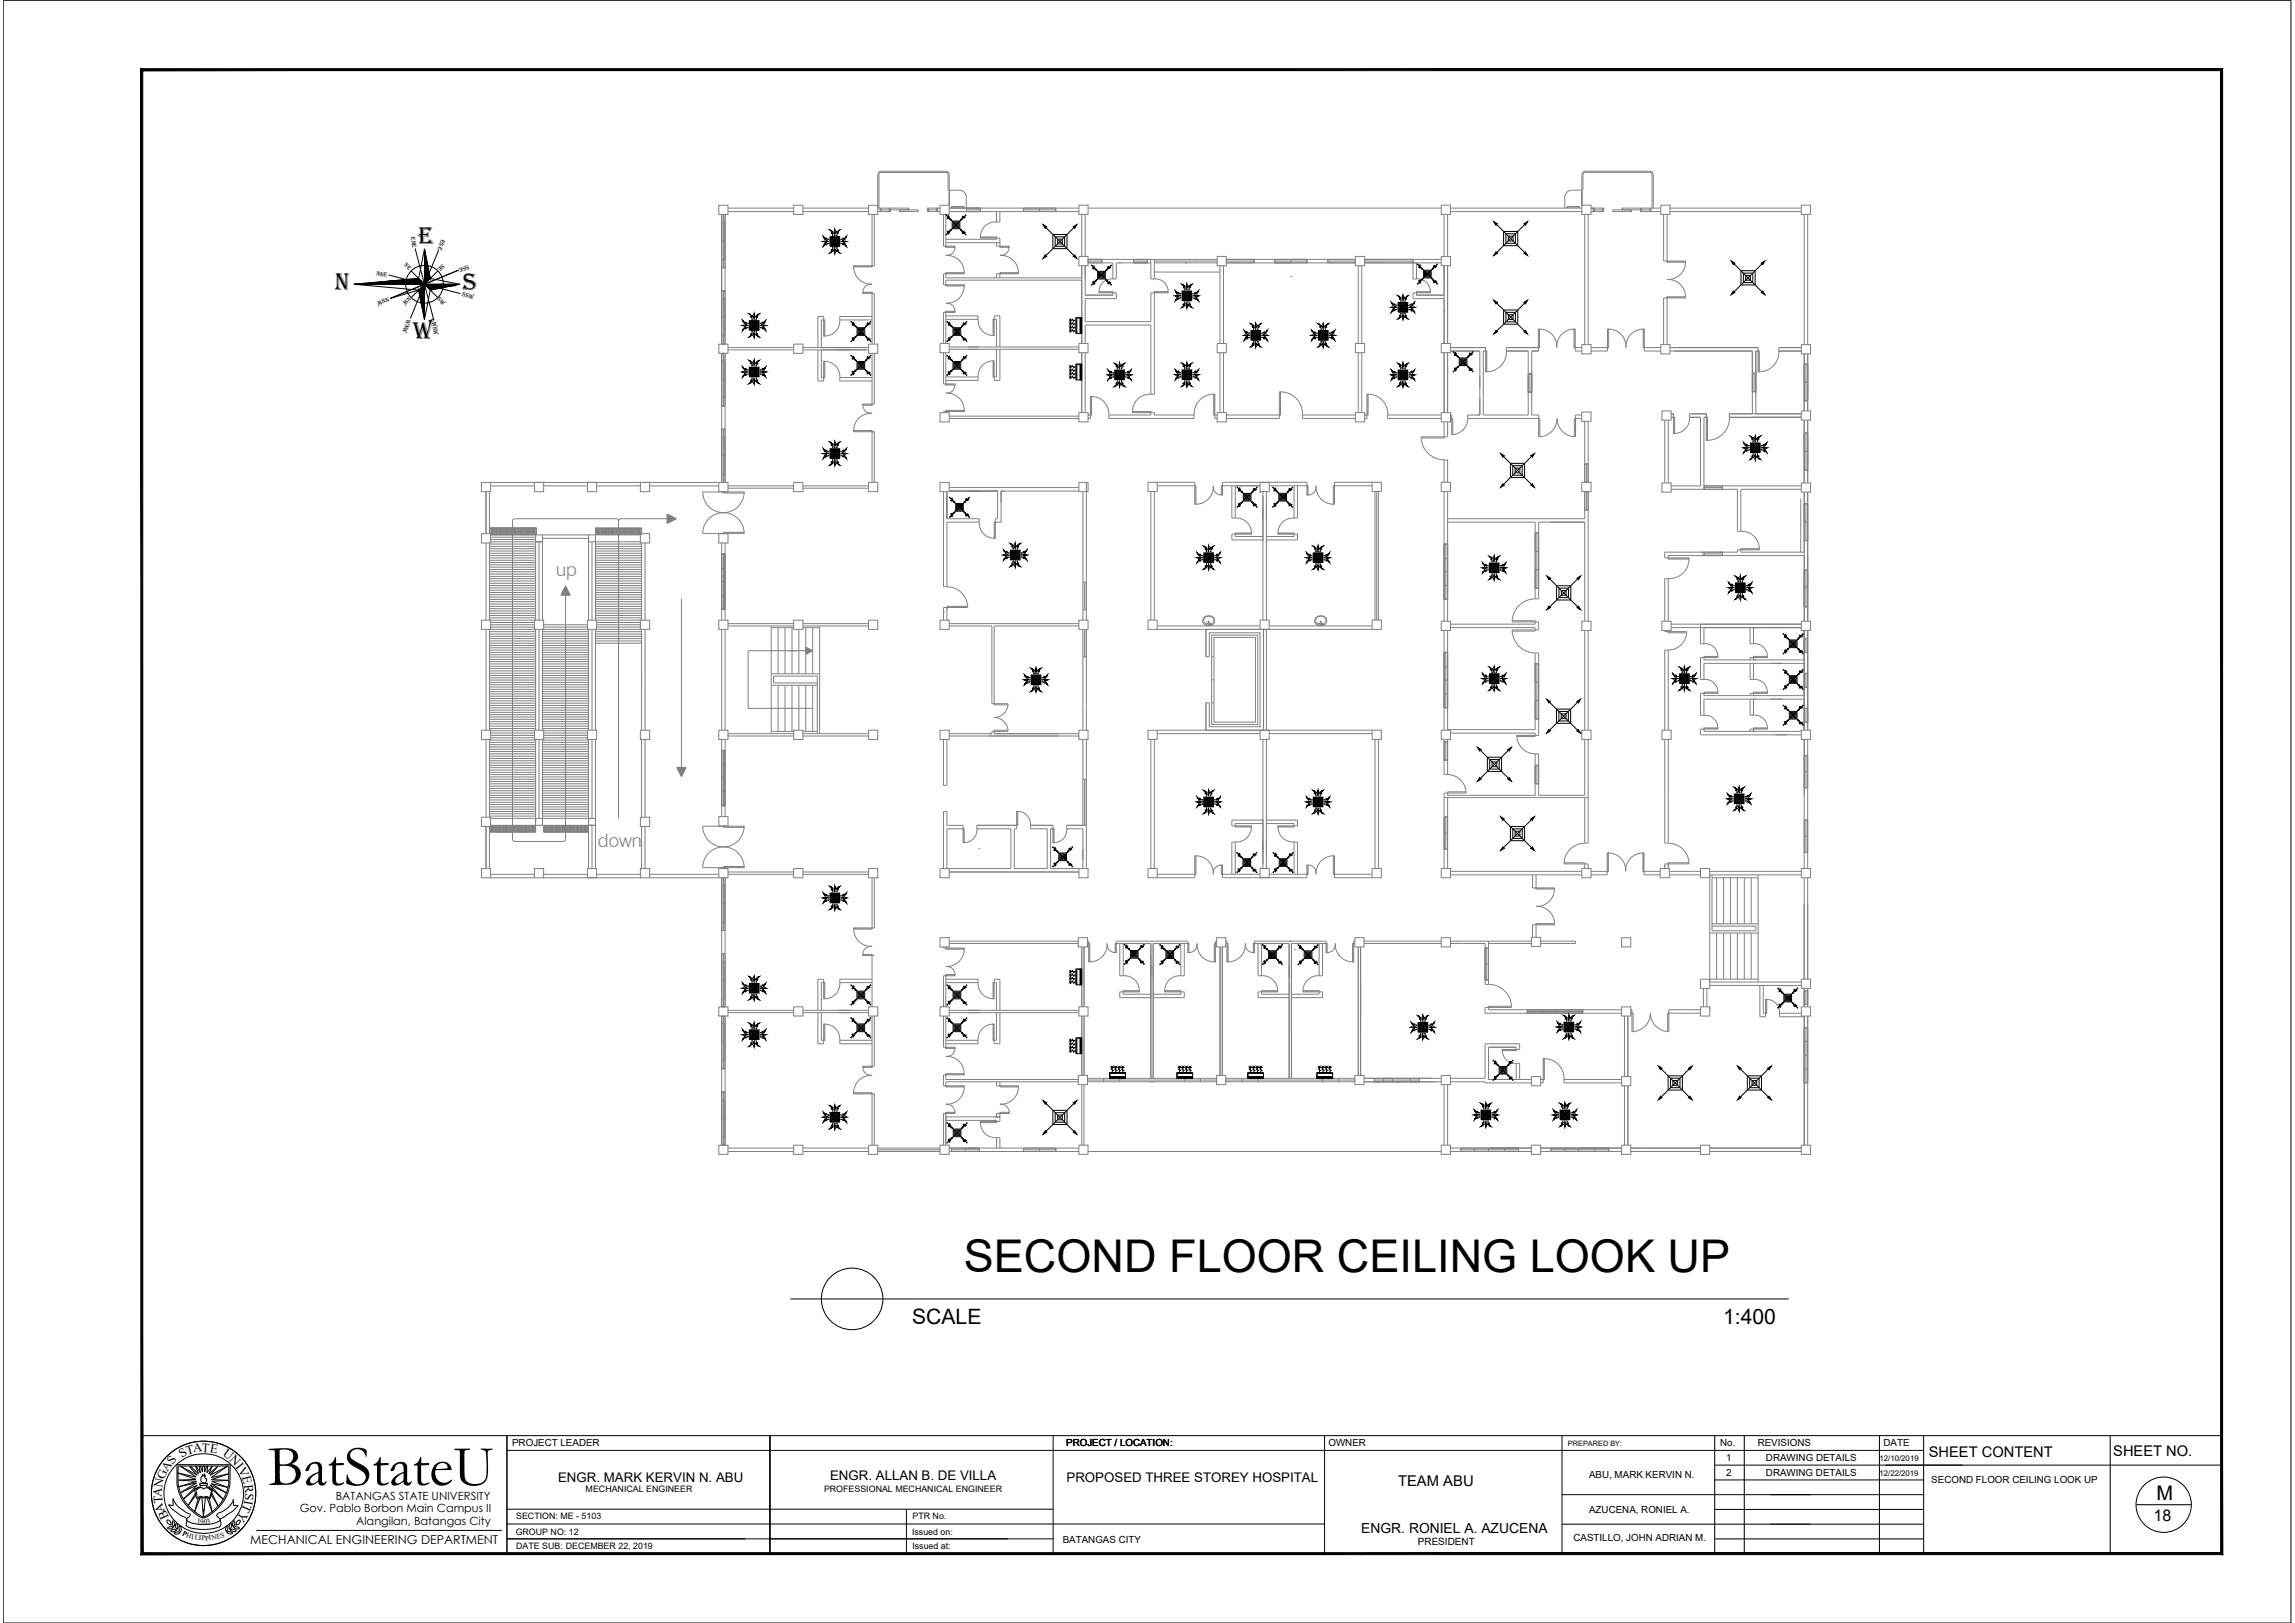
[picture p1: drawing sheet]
<svg xmlns="http://www.w3.org/2000/svg" width="420mm" height="297mm" viewBox="0 0 420 297" stroke-linecap="round" stroke-linejoin="round" font-family="sans-serif">
<defs><g id="words">
<text font-size="10.6" x="49" y="271.8">BatStateU</text>
<text font-size="8.3" x="176.5" y="232.8">SECOND FLOOR CEILING LOOK UP</text>
<g font-size="4.5">
<text x="76.6" y="44.7">E</text>
<text x="61.3" y="53.1">N</text>
<text x="84.7" y="53.1">S</text>
<text x="75.7" y="62">W</text>
</g>
<g font-size="3.9">
<text x="167" y="242.4">SCALE</text>
<text x="315.5" y="242.4">1:400</text>
</g>
<text font-size="3.7" x="394.8" y="274.6">M</text>
<g font-size="3.4" fill="#808080">
<text x="101.8" y="105.3">up</text>
<text x="109.5" y="155.1">down</text>
</g>
<text font-size="2.9" x="394.2" y="278.3">18</text>
<g font-size="2.7">
<text x="353.1" y="266.7">SHEET CONTENT</text>
<text x="386.9" y="266.4">SHEET NO.</text>
<text x="255.9" y="271.9">TEAM ABU</text>
</g>
<text font-size="2.5" x="249.2" y="280.5">ENGR. RONIEL A. AZUCENA</text>
<g font-size="2.4">
<text x="102.2" y="271.2">ENGR. MARK KERVIN N. ABU</text>
<text x="152" y="270.9">ENGR. ALLAN B. DE VILLA</text>
<text x="195.3" y="271.3">PROPOSED THREE STOREY HOSPITAL</text>
</g>
<g font-size="2.3">
<text x="30.6" y="269.4" transform="rotate(-56 30.6 269.4)">AS</text>
<text x="33.3" y="266.8" transform="rotate(-33 33.3 266.8)">S</text>
<text x="34.3" y="266.2" transform="rotate(-15 34.3 266.2)">T</text>
<text x="35.4" y="265.8" transform="rotate(-6 35.4 265.8)">A</text>
<text x="36.9" y="265.7" transform="rotate(3 36.9 265.7)">T</text>
<text x="38.4" y="265.8" transform="rotate(11 38.4 265.8)">E</text>
<text x="40.7" y="266.4" transform="rotate(36 40.7 266.4)">U</text>
<text x="41.9" y="267.3" transform="rotate(46 41.9 267.3)">N</text>
<text x="43.1" y="268.5" transform="rotate(51 43.1 268.5)">I</text>
<text x="43.5" y="269" transform="rotate(62 43.5 269)">V</text>
<text x="29.6" y="274" transform="rotate(-85 29.6 274)">A</text>
<text x="29.7" y="272.3" transform="rotate(-78 29.7 272.3)">N</text>
<text x="29.8" y="275.1" transform="rotate(-94 29.8 275.1)">T</text>
<text x="30.1" y="270.9" transform="rotate(-66 30.1 270.9)">G</text>
<text x="44.3" y="270.3" transform="rotate(75 44.3 270.3)">E</text>
<text x="44.7" y="275.2" transform="rotate(114 44.7 275.2)">T</text>
<text x="44.7" y="271.7" transform="rotate(84 44.7 271.7)">R</text>
<text x="44.8" y="274.5" transform="rotate(100 44.8 274.5)">I</text>
<text x="44.9" y="273.2" transform="rotate(94 44.9 273.2)">S</text>
<text x="30.3" y="276.5" transform="rotate(-110 30.3 276.5)">A</text>
<text x="31" y="277.7" transform="rotate(-115 31 277.7)">B</text>
<text x="44.1" y="276.5" transform="rotate(122 44.1 276.5)">Y</text>
<text x="45.8" y="282.6">MECHANICAL ENGINEERING DEPARTMENT</text>
</g>
<g font-size="2.1">
<text x="61.5" y="274.5">BATANGAS STATE UNIVERSITY</text>
<text x="54.9" y="276.8">Gov. Pablo Borbon Main Campus II</text>
<text x="65.2" y="279.1">Alangilan, Batangas City</text>
</g>
<g font-size="1.8">
<text x="93.8" y="264.6">PROJECT LEADER</text>
<text x="195.2" y="264.7">PROJECT / LOCATION:</text>
<text x="243.2" y="264.7">OWNER</text>
<text x="314.9" y="264.7">No.</text>
<text x="316" y="267.3">1</text>
<text x="321.8" y="264.7">REVISIONS</text>
<text x="323.3" y="267.4">DRAWING DETAILS</text>
<text x="344.8" y="264.7">DATE</text>
<text x="290.9" y="270.5">ABU, MARK KERVIN N.</text>
<text x="316" y="270.2">2</text>
<text x="323.3" y="270.2">DRAWING DETAILS</text>
<text x="353.6" y="271.4">SECOND FLOOR CEILING LOOK UP</text>
<text x="290.9" y="276.8">AZUCENA, RONIEL A.</text>
<text x="194.6" y="282.4">BATANGAS CITY</text>
<text x="259.6" y="282.8">PRESIDENT</text>
<text x="288.1" y="282.1">CASTILLO, JOHN ADRIAN M.</text>
</g>
<g font-size="1.6">
<text x="107.2" y="273">MECHANICAL ENGINEER</text>
<text x="150.9" y="273">PROFESSIONAL MECHANICAL ENGINEER</text>
<text x="94.4" y="280.8">GROUP NO: 12</text>
<text x="94.5" y="278">SECTION: ME - 5103</text>
<text x="167" y="280.8">Issued on:</text>
<text x="167" y="278">PTR No.</text>
<text x="94.5" y="283.6">DATE SUB: DECEMBER 22, 2019</text>
<text x="167" y="283.6">Issued at:</text>
</g>
<g font-size="1.4">
<text x="344.1" y="267.3">12/10/2019</text>
<text x="344.1" y="270.2">12/22/2019</text>
</g>
<g font-size="1.3">
<text x="287.1" y="264.6">PREPARED BY:</text>
<text x="33.3" y="280.9" transform="rotate(27 33.3 280.9)">P</text>
<text x="34" y="281.3" transform="rotate(17 34 281.3)">H</text>
<text x="35" y="281.6" transform="rotate(8 35 281.6)">I</text>
<text x="35.6" y="281.7" transform="rotate(10 35.6 281.7)">L</text>
<text x="36.1" y="278.7" transform="rotate(9 36.1 278.7)">1</text>
<text x="36.4" y="281.9" transform="rotate(3 36.4 281.9)">I</text>
<text x="36.7" y="278.8">90</text>
<text x="36.9" y="281.9">P</text>
<text x="37.6" y="281.9" transform="rotate(-8 37.6 281.9)">PI</text>
<text x="38" y="278.8" transform="rotate(-14 38 278.8)">3</text>
<text x="38.8" y="281.9" transform="rotate(-13 38.8 281.9)">N</text>
<text x="39.8" y="281.6" transform="rotate(-14 39.8 281.6)">E</text>
<text x="40.5" y="281.4" transform="rotate(-15 40.5 281.4)">S</text>
</g>
<g font-size="1.1">
<text x="75.2" y="43.4" transform="rotate(81 75.2 43.4)">ene</text>
<text x="80.8" y="43.7" transform="rotate(112 80.8 43.7)">ese</text>
<text x="68.8" y="50.3" transform="rotate(14 68.8 50.3)">nne</text>
<text x="73.9" y="48.5" transform="rotate(45 73.9 48.5)">nE</text>
<text x="81" y="48.3" transform="rotate(135 81 48.3)">se</text>
<text x="85.7" y="48.5" transform="rotate(157 85.7 48.5)">sse</text>
<text x="71" y="54.4" transform="rotate(158 71 54.4)">nnw</text>
<text x="74.6" y="58.4" transform="rotate(112 74.6 58.4)">wnw</text>
<text x="74.8" y="54.2" transform="rotate(135 74.8 54.2)">nw</text>
<text x="79.1" y="58.9" transform="rotate(82 79.1 58.9)">wsw</text>
<text x="80" y="54.8" transform="rotate(45 80 54.8)">sw</text>
<text x="84.6" y="54.2" transform="rotate(14 84.6 54.2)">ssw</text>
</g>
</g></defs>
<!-- layer: 0 -->
<g fill="none" stroke="#808080" stroke-width=".18">
<path d="M131.6 37.6h1.7v1.7h-1.7zM132.1 39.3h.6v9.7h-.6zM132.1 39.3v23.7h.6v-23.7M132.4 39.3v9.7M133.3 38.1h12M133.3 38.7h12M145.3 37.6h1.7v1.7h-1.7zM147 38.1h12M147 38.7h12M159 37.6h1.7v1.7h-1.7zM159.6 39.3v9.5M160.1 39.3v9.3h-.5"/>
<path d="M160.7 38.7h.4M161.1 38.1h.2v.6h-.2zM161.3 38.1h1.5M161.3 38.7h1.5M161.3 38.4h1.5M162.8 38.1h.2v.6h-.2zM163 38.1h3.4v.3h-3.4zM164.7 38.4h3.4v.3h-3.4zM169.8 38.1h.2v.6h-.2zM170 38.1h1.5M170 38.7h1.5M170 38.4h1.5"/>
<path d="M171.5 38.1h.2v.6h-.2zM171.7 38.1h.4M171.7 38.7h.4M172.1 37.6h1.7v1.7h-1.7zM172.7 39.3v5.7h.5M173.2 39.3v6M173.7 34.8h1.9a1.26 1.26 0 0 1 1.3 1.3v2M173.7 34.8l-.1-2.8-.1-.2-.3-.3-12.1 .1-.2 .4v6.1M173.8 34.8v2.8v-5.6a.61 .61 0 0 0-.6-.7h-11.9a.63 .63 0 0 0-.6 .7v6.1h.4M173.8 38.1h23.7M173.8 38.7h23.7M174.2 38.1v-.4l.1 .4"/>
<path d="M174.3 37.9h2.1M174.3 37.8h2.1M176.4 38.1v-.4l.1 .4M176.9 38.1h2.6v.6h-2.6zM176.9 38.4h2.6M176.9 38.1v.6M179.5 38.1v.6M182.4 38.7v1.9M183.1 38.7v1.9h-.7M187.4 38.1h5.9v.6h-5.9zM187.4 38.4h5.9M187.4 38.1v.6"/>
<path d="M190.3 38.1v.6M193.3 38.1v.6M197.5 37.6h1.7v1.6h-1.7zM198 39.2v7.7M198.7 39.2v7.7M199.2 38.1h64.7M263.9 37.5h1.6v1.7h-1.6zM264.4 39.2v7.7M265 39.2v7.7M265.5 38.1h24.1M265.5 38.7h24.1M286.9 38.1v-.3l.1 .3"/>
<path d="M287 37.9h2.1M287 37.8h2.1M289.1 38.1v-.3l.1 .3M289.6 37.5h1.7v1.7h-1.7zM289.6 34.8v2.8v-5.6a.63 .63 0 0 1 .6-.7h11.8a.63 .63 0 0 1 .7 .7v6.1M289.6 35.5v2M289.7 34.8h-2a1.26 1.26 0 0 0-1.2 1.3v2M289.7 34.8l.1-2.8 .1-.2 .3-.3h11.8l.4 .3 .1 .2v6.1M290.1 39.2v23.9M290.8 39.2v23.9M291.3 38.1h.4v.6h-.4M291.7 38.1h.2v.6h-.2z"/>
<path d="M291.9 38.1h1.5M291.9 38.7h1.5M291.9 38.4h1.5M293.4 38.1h.2v.6h-.2zM295.3 38.4h3.4v.3h-3.4zM297 38.1h3.4v.3h-3.4zM300.4 38.1h.2v.6h-.2zM300.6 38.1h1.4M300.6 38.7h1.4M300.6 38.4h1.4M302 38.1h.2v.6h-.2zM302.2 38.1h1.8"/>
<path d="M302.2 38.7h1.8M304 37.5h1.7v1.7h-1.7zM304.6 39.2v8.6h.6M305.2 39.2v8.8M305.7 38.1h24.1M305.7 38.7h24.1M329.8 37.5h1.7v1.7h-1.7zM330.3 39.2v23.9M330.9 39.2v23.9M132.1 53.2h.6v9.8h-.6zM132.1 49h.6M132.1 53.2h.6"/>
<path d="M132.1 40.8h.6M132.1 47.5h.6M132.1 44.1h.6M132.1 54.7h.6M132.1 58.1h.6M132.4 53.2v9.8M150.8 58.6h.2v2.9h-.2zM150.8 58.6h-.4v5M150.8 58.6v-.7h-1.1v5.7M153.7 58.6h5.9M153.7 58.5a2.75 2.75 0 0 1-2.7 3M156.3 48.6h3.3v.2h-3.3z"/>
<path d="M156.3 48.8a3.2 3.2 0 0 0 3.4 3.2 1.49 1.49 0 0 0-1.7 1.5M158 53.5h1.6v.2h-1.6zM159.6 53.7h.5v9.3M159.6 53.5v9.5M159.6 57.9h-5.9v.7M173.2 52.1h3.3v.2h-3.3zM173.2 57h1.6v.2h-1.6zM173.2 49.9h3.3v.2h-3.3zM173.2 45h1.6v.3h-1.6zM173.2 49.9v.9h24.8M173.2 57v5.9M173.2 50.1h-.5v2h.5"/>
<path d="M173.2 57.2h-.5v5.7M173.2 57.8h5.9v.6M173.2 58.4h5.9M173.2 44.4h9.9M174.8 45.3a1.5 1.5 0 0 1-1.6 1.4 3.2 3.2 0 0 1 3.3 3.2M176.5 52.3a3.2 3.2 0 0 1-3.3 3.2 1.48 1.48 0 0 1 1.6 1.5M179.1 58.4a2.75 2.75 0 0 0 2.7 3M179.5 43.4h2.9v.2h-2.9zM181.8 58.4h.2v3h-.2zM182 58.4h.4v5.1M182 58.4v-.6h1.1v5.7M182.4 40.6a2.75 2.75 0 0 0-2.9 2.8"/>
<path d="M182.4 43.6v.2h-9.2M182.4 44.4v.6h.7M182.4 50.8v-.7h.7v.7M182.4 43.6h.7v1.4M183.1 49.9h3.3v.2h-3.3zM183.1 45h1.7v.3h-1.7zM184.8 45.3a1.5 1.5 0 0 1-1.7 1.4 3.2 3.2 0 0 1 3.3 3.2M197.5 46.9h1.7v1.7h-1.7zM198 51.3h-24.8v1M198 48.6v14.3M198.7 48.6v5.4h5v-.4M199.2 47.5h.1"/>
<path d="M199.2 47.5h2.5v.6h-2.5zM199.2 48.1h4.5v3h.7v-3h6.3M199.2 47.5h23.6M199.2 47.8h2.5M201.2 53.4h2.5v.2h-2.5zM201.7 47.5v.6M203.7 53.6h.7v1h-5.7v4.3h12v-5.3h.6M203.7 51a2.33 2.33 0 0 0-2.5 2.4M204.9 48.1h.1M207.5 47.5h2.6v.6h-2.6zM207.5 47.8h2.6M207.5 47.5v.6"/>
<path d="M210.1 47.5v.6M210.7 47.5v3.6h.6v-3.6M211.3 53.4h2.6v.2h-2.6zM211.3 48.1h11.5M211.3 49.8h12.1M211.3 53.6v18.6h-.6v-12.7h-12v3.4M211.3 47.8h11.5M211.3 51a2.33 2.33 0 0 1 2.6 2.4M217.1 48.1h.1M222.8 46.9h1.7v1.7h-1.7zM223.4 48.6v14.3M224 48.6v14.3"/>
<path d="M224.5 47.5h.1M224.5 47.5h5.1v.6h-5.1zM224.5 48.1h23.6M224.5 47.5h23.6M224.5 47.8h5.1M229.6 47.5v.6M233.4 47.5h5.9v.6h-5.9zM233.4 47.8h5.9M233.4 47.5v.6M236.3 50.6h.1M236.3 47.5v.6M239.3 47.5v.6"/>
<path d="M243.1 47.5h5v.6h-5zM243.1 47.8h5M243.1 47.5v.6M248.1 46.9h1.7v1.7h-1.7zM248.7 48.6v14.3M249.3 48.6v14.3M249.8 47.5h.1M249.8 47.5h8.9v.6h-8.9zM249.8 48.1h14.1M249.8 47.5h14.1M249.8 47.8h8.9M258.7 47.5v3.6h.6v-3"/>
<path d="M259.3 53.4h2.6v.2h-2.6zM259.3 53.4v.6h5.1M259.3 53.6h-.6v1h5.7M259.3 51a2.33 2.33 0 0 1 2.6 2.4M263.9 46.9h1.6v1.7h-1.6zM264.4 57.1h.1M264.4 48.6v14.3M265 48.6v14.3M305.2 47.8h3.4v.2h-3.4zM305.2 54.3h3.4v.2h-3.4zM305.2 54.5h-.6v8.6M305.2 54.3v8.8"/>
<path d="M308.6 48a3.2 3.2 0 0 1-3.4 3.1 3.2 3.2 0 0 1 3.4 3.2M131.6 63h1.7v1.7h-1.7zM132.1 64.7h.6v9.6h-.6zM132.1 78.5h.6v9.8h-.6zM132.1 64.7v23.6h.6v-23.6M132.1 61.5h.6M132.1 74.3h.6M132.1 78.5h.6M132.1 66.1h.6M132.1 72.8h.6M132.1 69.4h.6M132.4 64.7v9.6"/>
<path d="M132.4 78.5v9.8M133.3 63.6h12M133.3 64h12M145.3 63h1.7v1.7h-1.7zM147 63.6h12M147 64h12M149.7 64v5.7h1.1v-.6M150.4 64v5.1h.4M150.8 66.1h.2v3h-.2zM151 66.1a2.75 2.75 0 0 1 2.7 3M153.7 69.1v.6h5.9M153.7 69.1h5.9"/>
<path d="M156.3 78.8h3.3v.2h-3.3zM158 74h1.6v.2h-1.6zM158 74.2a1.49 1.49 0 0 0 1.7 1.4 3.2 3.2 0 0 0-3.4 3.2M159 63h1.7v1.7h-1.7zM159.6 79h.5v9.3M159.6 64.7v9.5M159.6 78.8v9.5M160.1 64.7v9.3h-.5M172.1 62.9h1.7v1.7h-1.7zM172.1 75.5h1.7v1.7h-1.7zM172.7 64.6v5.7h.5M173.2 75.1h3.3v.2h-3.3z"/>
<path d="M173.2 70.3h1.6v.2h-1.6zM173.2 64.6v5.9M173.2 75.1v.4M173.2 75.3h-.5v.2M173.2 69h5.9M173.8 76.6h23.7M173.8 63.9h23.7M173.8 63.5h23.7M173.8 76.2h23.7M174.8 70.5a1.48 1.48 0 0 1-1.6 1.4 3.2 3.2 0 0 1 3.3 3.2M179.1 69v.6h-5.9M181.8 66h.2v3h-.2z"/>
<path d="M181.8 66a2.75 2.75 0 0 0-2.7 3M182.4 63.9v5.1h-.4M183.1 63.9v5.7h-1.1v-.6M197.5 62.9h1.7v1.7h-1.7zM197.5 75.5h1.7v1.7h-1.7zM198 64.6v10.9M198.7 64.6v10.9M199.2 76.6h.1M199.2 76h.1M199.2 76h.4M199.6 72.6h.2v3.4h-.2zM199.6 76v.6h-.4"/>
<path d="M199.8 72.6a3.2 3.2 0 0 1 3.2 3.3M204.9 68.4h.1M207.3 75.3h3.4v.2h-3.4zM210.7 75.5h.6v.5h7.3v.6h-15.6v-.6M210.7 75.5v.5h-7.7M210.7 72.1a3.2 3.2 0 0 0-3.4 3.2M217.3 70.6h.1M222.2 72.2h.2v3.8h-.2zM222.2 72.1a3.6 3.6 0 0 0-3.6 3.8M222.4 76v.6h.4M222.4 76h.4M222.8 62.9h1.7v1.7h-1.7z"/>
<path d="M222.8 75.5h1.7v1.7h-1.7zM223.4 64.6v10.9M224 64.6v10.9M224.5 76.6h.1M224.5 76h.1M224.5 76h9.7M234.2 71.7h.2v4.3h-.2zM234.2 76v.6h-9.7M234.4 71.7a4 4 0 0 1 4 4.2M238.4 76v.6h9.7M238.4 76h9.7M248.1 62.9h1.7v1.7h-1.7z"/>
<path d="M248.1 75.5h1.7v1.7h-1.7zM248.7 64.6v10.9M249.3 64.6v10.9M249.8 76.6h.1M249.8 76h.1M249.8 76h.5M250.3 72.2h.2v3.8h-.2zM250.3 76v.6h-.5M250.5 72.1a3.6 3.6 0 0 1 3.6 3.8M254.1 76v.6h9.8M254.1 76h9.8M263.9 62.9h1.6v1.7h-1.6z"/>
<path d="M263.9 75.5h1.6v1.7h-1.6zM264.4 64.6v10.9M264.4 77.2v3h-4.2v-.2h4.8v-2.8M265 64.6v10.9M265.5 76h.3v3.5h.2M265.5 76.6h.5v2.9M265.5 63.6h6.5v.6M265.5 64.2h5.4v11.8h-2.2v.6M268.7 76.6h13.2v3.4M268.7 76.6a2.96 2.96 0 0 1-2.7 2.9M272 64.2h.2v3.8h-.2zM272 64.2h-.4v11.8h8.2v-11.8h-4"/>
<path d="M275.8 64.2a3.6 3.6 0 0 1-3.6 3.8M279.8 68.4h.6v3.4h-.6zM279.8 68.4h.6M279.8 71.8h.6M280.1 68.4v3.4M281.6 60.2h.2v3.4h-.2zM281.6 63.6v.6h-1.2v11.8h1.3v4h.2M281.8 63.6h-6v.6M281.9 60.2a3.2 3.2 0 0 1 3.1 3.4 3.2 3.2 0 0 1 3.2-3.4M285.1 76.6a3.4 3.4 0 0 1-3.2 3.3M285.1 76.6a3.4 3.4 0 0 0 3.1 3.3M288.2 60.2h.2v3.4h-.2z"/>
<path d="M288.2 63.6h1.4M288.4 63.6v.6h1.2M289.6 63.1h1.7v1.7h-1.7zM289.6 75.4h1.7v1.7h-1.7zM289.6 76h-1.2v4h-.2v-3.4h1.4M290.1 77.1v11.2h.7v-11.2M291.3 63.6h3.2M294.3 60.2h.2v3.4h-.2zM294.3 63.6v.6h-3M294.5 60.2a3.2 3.2 0 0 1 3.2 3.4 3.2 3.2 0 0 1 3.1-3.4M300.8 60.2h.2v3.4h-.2zM300.8 63.6h3.2"/>
<path d="M301 63.6v.6h3M304 63.1h1.7v1.7h-1.7zM304.2 75.2h1.7v1.7h-1.7zM304.8 76.9v11.5M305.4 76.9v11.5M305.7 63.6h16.2v.6M305.7 64.2h15.1v11.5M305.9 75.7h.5v.7M305.9 76.4h.5M306.4 76.4h.2v2.9h-.2zM309.3 76.4h2v12.5h-5.4M309.3 76.4v-.7h3.1v.7"/>
<path d="M309.3 76.4a2.75 2.75 0 0 1-2.7 2.9M312.4 76.4h.2v4.2h-.2zM312.4 76.4h-.4v13.2M316.6 76.4h13.2M316.6 76.4a4 4 0 0 1-4 4.2M320.8 68.3h.6v3.4h-.6zM320.8 68.3h.6M320.8 71.7h.6M321.1 68.3v3.4M321.9 64.2h.2v3.8h-.2zM321.9 64.2h-.5v11.5M325.7 64.2h4.1"/>
<path d="M325.7 64.2a3.6 3.6 0 0 1-3.6 3.8M329.8 63.1h1.7v1.7h-1.7zM329.8 75.2h1.7v1.7h-1.7zM329.8 63.6h-4.1v.6M329.8 75.7h-13.2v.7M330.3 70h.1M330.3 69.7h.1M330.3 66.6h.6v6.8h-.6zM330.3 79.3h.6v6.7h-.6zM330.3 64.8v10.4M330.3 76.9v11.5M330.3 79.3h.6"/>
<path d="M330.3 66.6h.6M330.3 73.4h.6M330.3 70h.6M330.6 66.6v6.8M330.6 79.3v6.7M330.9 64.8v10.4M330.9 76.9v11.5M88.1 88.3h1.7v1.7h-1.7zM88.1 97.7h1.7v1.7h-1.7zM89 90v7.7M89 99.4v14.1M89.6 100h8.5"/>
<path d="M89.6 99.6h8.5M89.6 96.6h8.7M89.6 90v7.7M89.8 99.2h9.5M89.8 97.9h27.4M89.8 88.3h41.8M89.8 88.9h8M89.8 98.7h8.3M89.8 98.3h8.3M90.2 96.6v1.3M91.5 96.6v1.3M92.8 96.6v1.3"/>
<path d="M93.8 95.4v58.2M94 96.6v1.3M95.3 96.6v1.3M96.6 96.6v1.3M97.8 88.3h1.7v1.7h-1.7zM97.8 96.6v1.3M98.1 97.9v15.6h-8.5v-14.1M98.7 99.2v14.3M99.3 97.9v15.6M99.3 98.5h8.4M99.5 88.9h8M107.5 88.3h1.7v1.7h-1.7z"/>
<path d="M107.7 99.2h9.5M107.7 97.9v15.6M108.4 99.2v14.3M109 100h8.5M109 99.6h8.5M109.2 88.9h8M109.4 96.6v1.3M110.7 96.6v1.3M112 96.6v1.3M113.2 95.4v54.4M113.7 94.9h8.4M113.7 94.9l-.2 .1-.2 .4-.3-.4-.2-.1h-18.5l-.4 .2-.1 .3"/>
<path d="M114.5 96.6v1.3M115.8 96.6v1.3M117 96.6v1.3M117.2 88.3h1.7v1.7h-1.7zM117.2 97.7h1.7v1.7h-1.7zM117.5 96.6h-8.5v16.9h8.5v-14.1M118.1 99.4v14.1M118.9 88.9h12.7M122.1 94.1l1.7 .8-1.7 .9zM122.2 94.1v1.7M122.2 94.1v1.6M122.3 94.2v1.5"/>
<path d="M122.4 94.2v1.5M122.4 94.2v1.4M122.5 94.3v1.3M122.6 94.3v1.3M122.6 94.3v1.2M122.7 94.4v1.1M122.8 94.4v1.1M122.8 94.4v1M122.9 94.5v.9M123 94.5v.9M123 94.5v.8M123.1 94.6v.7"/>
<path d="M123.2 94.6v.7M123.3 94.7v.5M123.4 94.7v.5M123.4 94.7v.4M123.5 94.8v.3M123.6 94.8v.3M123.6 94.8v.2M123.6 94.9v.1M123.7 94.9v.1M123.8 94.9v.1M131.6 88.3h1.7v1.7h-1.7zM131.6 97.7h1.7v1.7h-1.7z"/>
<path d="M132.1 90h.1M132.1 97.6v.1M132.1 99.4v14.1M132.1 80h.6M132.1 86.8h.6M132.1 83.4h.6M132.7 90h.1M132.7 97.6v.1M132.7 99.4v14.1M133.3 89.4h12M133.3 88.9h12M136.2 97.6a3.8 3.8 0 0 0-3.8-3.8 3.8 3.8 0 0 0-3.7 3.8h7.5v-.2h-3.8v.2"/>
<path d="M136.2 90a3.8 3.8 0 0 1-3.8 3.8 3.8 3.8 0 0 1-3.7-3.8h7.5v.2h-3.8v-.2M145.3 88.3h1.7v1.7h-1.7zM147 89.4h12M147 88.9h12M159 88.3h1.7v1.7h-1.7zM172.1 88.3h1.7v1.7h-1.7zM172.7 90v17.4h.7M173.4 90v4.9h5.9v.7M173.8 89.2h23.7M173.8 89.9h8.8v5h-.4v.7M179.3 95.6h-5.9v11.8M179.3 95.6a2.75 2.75 0 0 0 2.7 2.9"/>
<path d="M182 95.6h.2v2.9h-.2zM197.5 88.3h1.7v1.7h-1.7zM197.5 89.9h-14.2v5.7h-1.1M198.2 90v23.5M198.9 88.3v25.2M210.2 88.3h1.7v1.7h-1.7zM210.7 90v23.5M211.3 90v23.5M211.9 88.3h6.8v.6M211.9 88.9h7M218.7 88.9h.2v3.4h-.2zM222.1 88.9a3.2 3.2 0 0 1-3.1 3.4"/>
<path d="M222.1 88.9a1.49 1.49 0 0 0 1.5 1.7M223.6 88.9h.2v1.7h-.2zM223.6 88.9h7.1M223.8 88.9v-.6h15.5v.6M225.5 88.9v5.9h.6v-5.9M226.1 97.6h3v.2h-3zM226.1 97.8v.4h5.1M226.1 97.8h-.6v1h5.7M226.2 94.8a2.75 2.75 0 0 1 2.9 2.7M230.7 88.3h1.7v1.7h-1.7zM230.7 90.1h.1M230.7 90.1v.1"/>
<path d="M231.2 90v23.5M231.8 90v23.5M232.4 88.9h7.1M234 97.6h2.9v.2h-2.9zM236.9 97.8v.4h-5.1M236.9 97.8h.6v1h-5.7M236.9 88.9v5.9h.6v-5.9M236.9 94.8a2.75 2.75 0 0 0-2.9 2.7M239.3 88.9h.2v1.7h-.2zM240.9 88.9a3.2 3.2 0 0 0 3.2 3.4M240.9 88.9a1.49 1.49 0 0 1-1.4 1.7M244.1 88.9h.2v3.4h-.2z"/>
<path d="M244.1 88.9h7.1M251.2 88.3h1.7v1.7h-1.7zM251.2 88.3h-6.9v.6M251.7 90v23.5M252 90v23.5M252.4 90v23.5M260.2 80.2a4.2 4.2 0 0 0 4.2 4M263.9 88.3h1.6v1.7h-1.6zM264.4 99.6h.6v10.1h-.6zM264.4 99.6h.6M264.4 88.3v-4.1h.6v4.1M264.4 90v23.7"/>
<path d="M264.7 99.6v10.1M265 95.6h16.1v14M265 90v23.7M281.1 97.5h.6v10.2h-.6zM281.1 97.5h.6M281.4 97.5v10.2M289.6 88.3h1.7v1.7h-1.7zM290.1 84.9h.7v3.4h-.7zM290.1 90h.7v3.3h-.7zM290.1 90v4.9h-25.1M290.1 90h.7v23.7M290.1 93.3h.7"/>
<path d="M290.1 84.9h.7M290.4 84.9v3.4M290.4 90v3.3M304.2 88.4h1.7v1.7h-1.7zM305.9 89.6h12.2v7.7h.6M312 88.9h3.3v.7h-3.3zM312 89.2h3.3M312 88.9h17.8M315.3 88.9v.7M318.7 97.3a3.2 3.2 0 0 1 3.4 3.1M329.7 91.2v9.9M329.8 88.4h1.7v1.7h-1.7z"/>
<path d="M329.8 89.6h-11.1v7.7M330.3 95.3h.1M330.3 82.4h.1M330.3 92.2h.6v6.7h-.6zM330.3 90.1v23.6M330.3 92.2h.6M330.3 98.9h.6M330.3 95.6h.6M330.3 86h.6M330.3 82.6h.6M330.6 92.2v6.7M330.9 90.1v23.6"/>
<path d="M88.1 113.5h1.7v1.7h-1.7zM89 115.2v18.4M89.6 119.8h8.5M89.6 119.4h8.5M89.6 119h8.5M89.6 118.6h8.5M89.6 118.1h8.5M89.6 117.7h8.5M89.6 117.3h8.5M89.6 116.9h8.5M89.6 116.5h8.5M89.6 116h8.5"/>
<path d="M89.6 115.6h8.5M89.6 113.1h8.5M89.6 112.7h8.5M89.6 112.2h8.5M89.6 111.8h8.5M89.6 111.4h8.5M89.6 111h8.5M89.6 110.5h8.5M89.6 110.1h8.5M89.6 109.7h8.5M89.6 109.3h8.5M89.6 108.9h8.5"/>
<path d="M89.6 108.4h8.5M89.6 108h8.5M89.6 107.6h8.5M89.6 107.2h8.5M89.6 106.8h8.5M89.6 106.3h8.5M89.6 105.9h8.5M89.6 105.5h8.5M89.6 105.1h8.5M89.6 104.6h8.5M89.6 104.2h8.5M89.6 103.8h8.5"/>
<path d="M89.6 103.4h8.5M89.6 103h8.5M89.6 102.5h8.5M89.6 102.1h8.5M89.6 101.7h8.5M89.6 101.3h8.5M89.6 100.8h8.5M89.6 100.4h8.5M89.8 114.8h8M89.8 114.3h8M89.8 113.9h8M97.8 113.5h1.7v1.7h-1.7z"/>
<path d="M98.7 115.2v18.4M99.3 119.8h8.4M99.3 119.4h8.4M99.3 119h8.4M99.3 118.6h8.4M99.3 118.1h8.4M99.3 117.7h8.4M99.3 117.3h8.4M99.3 116.9h8.4M99.3 116.5h8.4M99.3 116h8.4M99.3 115.6h8.4"/>
<path d="M99.5 114.8h8M99.5 114.3h8M102.7 108.9h1.7M102.7 108.8h1.6M102.8 108.8h1.5M102.8 108.7h1.5M102.9 108.6h1.3M102.9 108.5h1.3M102.9 108.4h1.2M103 108.4h1.1M103 108.3h1.1M103 108.3h1"/>
<path d="M103 108.2h1M103.1 108.2h.9M103.1 108.1h.9M103.1 108h.8M103.2 108h.7M103.2 107.9h.7M103.2 107.8h.6M103.3 107.8h.5M103.3 107.7h.5M103.3 107.7h.4M103.3 107.6h.4M103.4 107.6h.3"/>
<path d="M103.4 107.5h.3M103.4 107.4h.2M103.5 107.4h.1M103.5 107.3h.1M103.5 107.2v46.4M103.5 107.2l.9 1.7h-1.7zM107.5 113.5h1.7v1.7h-1.7zM108.4 115.2v18.4M109 117.7h8.5M109 117.3h8.5M109 116.9h8.5M109 116.5h8.5"/>
<path d="M109 116h8.5M109 115.6h8.5M109 113.1h8.5M109 112.7h8.5M109 112.2h8.5M109 111.8h8.5M109 111.4h8.5M109 111h8.5M109 110.5h8.5M109 110.1h8.5M109 109.7h8.5M109 109.3h8.5"/>
<path d="M109 108.9h8.5M109 108.4h8.5M109 108h8.5M109 107.6h8.5M109 107.2h8.5M109 106.8h8.5M109 106.3h8.5M109 105.9h8.5M109 105.5h8.5M109 105.1h8.5M109 104.6h8.5M109 104.2h8.5"/>
<path d="M109 103.8h8.5M109 103.4h8.5M109 103h8.5M109 102.5h8.5M109 102.1h8.5M109 101.7h8.5M109 101.3h8.5M109 100.8h8.5M109 100.4h8.5M109.2 114.8h8M109.2 114.3h8M109.2 113.9h8"/>
<path d="M117.2 113.5h1.7v1.7h-1.7zM118.1 115.2v18.4M124.8 109.6v30.8M131.6 113.5h1.7v1.7h-1.7zM132.1 101.4h.6v10.1h-.6zM132.1 115.2v18.4M132.1 101.4h.6M132.1 111.5h.6M132.1 109h.6M132.1 106.4h.6M132.1 104.1h.6M132.4 101.4v10.1"/>
<path d="M132.7 115.2v18.4M133.3 114.6h12M133.3 114.1h12M141.2 114.6v19.7M141.2 114.9h4.1M142.5 114.9v8.4M143.7 114.9v8.4M145 114.9v8.4M145.3 113.5h1.7v1.7h-1.7zM146.3 115.2v8.1M147 114.9h3.1M147 114.6h12"/>
<path d="M147 114.1h12M147.5 114.9v8.4M147.5 118.5l1.3 .6M147.6 118.5v1.2M147.7 118.5v1.1M147.7 118.6v1M147.8 118.6v1M147.9 118.6v1M147.9 118.7v.8M148 118.7v.8M148.1 118.7v.8M148.1 118.8v.6"/>
<path d="M148.2 118.8v.6M148.3 118.8v.5M148.3 118.9v.4M148.4 118.9v.4M148.5 118.9v.3M148.5 119v.2M148.6 119v.2M148.7 119v.2M148.7 119v.1M148.7 119.1h.1M148.8 114.9v8.4M148.8 119.1h-11.8v10.5h11.8"/>
<path d="M148.8 119.1l-1.3 .6M150.1 114.6v19.7M159 113.5h1.7v1.7h-1.7zM172.1 113.5h1.7v1.7h-1.7zM172.7 112h.1M173.4 107.4a3.8 3.8 0 0 1 3.7 3.6M173.8 114.6h7.8v14.2h2.9v.2M173.8 114.1h23.7M177.2 111h-3.8v2.5M177.2 111v.2h-4.5v2.3M197.5 113.5h1.7v1.7h-1.7zM197.5 114.6h-15.5v14.4h2.5"/>
<path d="M198.2 115.2v18.4M198.2 111.6h.7M198.2 106.5h.7M198.6 106.5v5.1M198.6 115.2v5M198.9 115.2v18.4M210.2 113.5h1.7v1.7h-1.7zM211.9 115.2h39.3M211.9 114.6h18.8M220.3 113.1a1.13 1.13 0 0 1 1.3-.4 1.13 1.13 0 0 1 .8 1.1 1.12 1.12 0 0 1-1.3 .7 1.12 1.12 0 0 1-.9-1.1zM220.4 113.3v.4l.2 .3M220.4 113.3a1.06 1.06 0 0 1 1.7 0"/>
<path d="M220.6 114l.6 .1M220.8 115.2v5M221.2 113.9v-.2v.5l.1 .2 .1-.2-.1-.5 .1 .2M221.2 113.7h.1M221.9 114l-.5 .1M222.2 113.3v.4l-.3 .3M230.7 113.5h1.7v1.7h-1.7zM231.3 115.2v18.4M231.8 115.2v18.4M232.4 114.6h18.8M240.9 113.1a1.14 1.14 0 0 1 1.2-.4 1.14 1.14 0 0 1 .8 1.1 1.13 1.13 0 0 1-1.3 .7 1.13 1.13 0 0 1-.9-1.1zM240.9 113.3a1.07 1.07 0 0 1 1.8 0"/>
<path d="M240.9 113.3v.4l.2 .3M241.1 114l.6 .1M241.7 113.7v.6l.1 .1 .1-.2M241.7 113.7h.2M241.7 113.7v.2M241.9 113.9v-.2v.5M241.9 114.1h.4M242.5 114l-.2 .1M242.7 113.3v.4l-.2 .3M251.2 113.5h1.7v1.7h-1.7zM263.9 113.7h1.6v1.7h-1.6zM264.4 119.4h.6v10.1h-.6z"/>
<path d="M264.4 119.4h.6M264.4 109.7h.6M264.4 104.6h.6M264.4 115.4v18.2M264.4 107.2h.6M264.4 102.3h.6M264.7 119.4v10.1M265 115.4v18.2M265.5 114.2h15.6v-.6h-4.3v.2h4.9v1.5h-4.9v.2h4.3v-.6h-15.6M276.8 115.5a4.2 4.2 0 0 0 4.3 4M281.1 119.5h.6v15.1h-4v.2M281.1 107.7h.6"/>
<path d="M281.1 109.6h.6v-14h8.4v18.1M281.1 119.5v14h-16.1M281.1 100.9h.6M281.1 104.3h.6M281.1 109.6a4.2 4.2 0 0 0-4.3 4M289.6 113.7h1.7v1.7h-1.7zM290.1 115.4v18.2M290.8 115.4v18.2M304.2 113.7h1.7v1.7h-1.7zM304.8 115.4v.2h4v.2M305.4 102.1h3.8v.2h-3.8zM305.4 105.9h-.6v7.8"/>
<path d="M305.4 105.9v7.8M305.4 115.4v.4h3.4M305.4 119v14.6M305.4 119h-.6v14.6M305.9 114.9h23.9M305.9 114.2h23.9M308.8 115.8a3.4 3.4 0 0 1-3.4 3.2M309.2 102.3a3.6 3.6 0 0 1-3.8 3.6M311.3 114.2v3.6h.7M312 101.1h3.3v.6h-3.3zM312 101.1v.6M312 114.9v2.9"/>
<path d="M312 101.4h3.3M312 117.8a2.33 2.33 0 0 1 2.5 2.3M315.3 101.1v.6M318.7 100.4h3.4v.2h-3.4zM318.7 100.6h-.6v.5h-13.3v1h.6M318.7 100.6v.5h11.6M320.4 114.9v2.9h.6M321 114.9v2.9M321 117.8a2.33 2.33 0 0 1 2.6 2.3M329.8 113.7h1.7v1.7h-1.7zM330.3 107.4h.1M330.3 116.9h.6v2.5h-.6z"/>
<path d="M330.3 104.3h.6v6.8h-.6zM330.3 119.4h.6M330.3 101.7h-24.9v.4M330.3 107.4h.6M330.3 115.4v18.2M330.3 116.9h.6M330.3 104.3h.6M330.3 111.1h.6M330.6 104.3v6.8M330.6 116.9v2.5M330.9 115.4v18.2M88.1 133.6h1.7v1.7h-1.7z"/>
<path d="M89 135.3v14.3M89.6 139.7h8.5M89.6 139.2h8.5M89.6 138.8h8.5M89.6 138.4h8.5M89.6 138h8.5M89.6 137.5h8.5M89.6 137.1h8.5M89.6 136.7h8.5M89.6 136.3h8.5M89.6 135.9h8.5M89.6 135.4h8.5"/>
<path d="M89.6 133.3h8.5M89.6 132.9h8.5M89.6 132.5h8.5M89.6 132.1h8.5M89.6 131.6h8.5M89.6 131.2h8.5M89.6 130.8h8.5M89.6 130.4h8.5M89.6 130h8.5M89.6 129.5h8.5M89.6 129.1h8.5M89.6 128.7h8.5"/>
<path d="M89.6 128.3h8.5M89.6 127.8h8.5M89.6 127.4h8.5M89.6 127h8.5M89.6 126.6h8.5M89.6 126.2h8.5M89.6 125.7h8.5M89.6 125.3h8.5M89.6 124.9h8.5M89.6 124.5h8.5M89.6 124.1h8.5M89.6 123.6h8.5"/>
<path d="M89.6 123.2h8.5M89.6 122.8h8.5M89.6 122.4h8.5M89.6 121.9h8.5M89.6 121.5h8.5M89.6 121.1h8.5M89.6 120.7h8.5M89.6 120.3h8.5M89.6 133.6v-18.4h8.5v18.4M89.6 135.3v14.3M89.8 135h8M89.8 134.6h8"/>
<path d="M89.8 134.2h8M89.8 133.7h8M97.8 133.6h1.7v1.7h-1.7zM98.1 135.3v17h-8.5M98.7 135.3v14.5M99.3 139.7h8.4M99.3 139.2h8.4M99.3 138.8h8.4M99.3 138.4h8.4M99.3 138h8.4M99.3 137.5h8.4M99.3 137.1h8.4"/>
<path d="M99.3 136.7h8.4M99.3 136.3h8.4M99.3 135.9h8.4M99.3 135.4h8.4M99.3 133.3h8.4M99.3 132.9h8.4M99.3 132.5h8.4M99.3 132.1h8.4M99.3 131.6h8.4M99.3 131.2h8.4M99.3 130.8h8.4M99.3 130.4h8.4"/>
<path d="M99.3 130h8.4M99.3 129.5h8.4M99.3 129.1h8.4M99.3 128.7h8.4M99.3 128.3h8.4M99.3 127.8h8.4M99.3 127.4h8.4M99.3 127h8.4M99.3 126.6h8.4M99.3 126.2h8.4M99.3 125.7h8.4M99.3 125.3h8.4"/>
<path d="M99.3 124.9h8.4M99.3 124.5h8.4M99.3 124.1h8.4M99.3 123.6h8.4M99.3 123.2h8.4M99.3 122.8h8.4M99.3 122.4h8.4M99.3 121.9h8.4M99.3 121.5h8.4M99.3 121.1h8.4M99.3 120.7h8.4M99.3 120.3h8.4"/>
<path d="M99.3 133.6v-18.4h8.4v18.4M99.3 135.3v15.8h-9.5M99.5 135h8M99.5 134.6h8M99.5 134.2h8M99.5 133.7h8M107.5 133.6h1.7v1.7h-1.7zM107.7 135.3v23.7M108.4 135.3v14.5M109 133.6v-18.4h8.5v18.4M109 135.3v23.7M117.2 133.6h1.7v1.7h-1.7z"/>
<path d="M117.5 135.3v14.3M118.1 135.3v14.3M131.6 133.6h1.7v1.7h-1.7zM132.1 137.3h.6v10.2h-.6zM132.1 135.3v14.2M132.1 137.3h.6M132.4 137.3v10.2M132.7 135.3v14.2M133.3 134.7h12M133.3 134.3h12M141.2 133.9h4.1M141.2 125.4h8.4"/>
<path d="M141.2 123.3h8.9M142.5 125.4v8.5M143.7 125.4v8.5M145 125.4v8.5M145.3 133.6h1.7v1.7h-1.7zM146.3 125.4v8.2M147 133.9h2.6M147 134.7h12M147 134.3h12M147.5 125.4v8.5M148.8 125.4v8.5M149.6 125h-8v-1.3h8v10.6"/>
<path d="M159 133.6h1.7v1.7h-1.7zM172.1 133.6h1.7v1.7h-1.7zM172.7 135.3h.7v8.5h-.7zM173.8 134.7h23.7M184.5 133.6v.3h-2.9v.4h-7.8M184.5 133.6h-2.5v.7h15.5M184.5 129a2.53 2.53 0 0 1-2.5 2.3 2.53 2.53 0 0 1 2.5 2.3M197.5 133.6h1.7v1.7h-1.7zM198.2 120.2h.7M198.2 135.3v15.8M198.9 135.3v23.6M210.2 133.6h1.7v1.7h-1.7z"/>
<path d="M210.7 135.3v23.6M211.3 135.3v23.6M211.9 134.3h18.8M211.9 133.6h39.3M220.8 120.2v-5h10.5v18.4h-10.5v-5M220.8 120.2h.6v-4.4h9.3v17.2h-9.3v-4.4h-.6M220.8 128.6v5M221.8 120.2v-4h8.5v16.4h-8.5v-4M221.8 120.2h.4M221.8 128.6h.4M221.8 120.2v8.4M221.8 124.4h.4"/>
<path d="M222.2 120.2v-3.5h7.6v15.5h-7.6v-3.6M222.2 120.2v8.4M230.7 133.6h1.7v1.7h-1.7zM231.2 135.3v23.6M231.8 135.3v23.6M232.4 134.3h18.8M251.2 133.6h1.7v1.7h-1.7zM251.7 135.3v23.6M252.4 135.3v23.6M263.9 133.6h1.6v1.7h-1.6zM264.4 135.7h.6v3.4h-.6zM264.4 129.5h.6"/>
<path d="M264.4 127h.6M264.4 124.5h.6M264.4 135.3v6.5h.6M264.4 122.1h.6M264.4 135.7h.6M264.4 139.1h.6M264.7 135.7v3.4M265 135.3v6.5M265.5 134.2h15.6v.6h-3.4M277.7 134.8a3.4 3.4 0 0 0 3.4 3.2M281.1 121.5h.6v10.1h-.6zM281.1 124.8h.6"/>
<path d="M281.1 121.5h.6M281.1 128.2h.6M281.1 131.6h.6M281.4 121.5v10.1M289.6 133.6h1.7v1.7h-1.7zM290.1 135.3v10.3h-8.4v-7.6h-.6v7.6h-16.1v-.7h3.4M290.8 135.3v19h-.7M304.2 133.6h1.7v1.7h-1.7zM304.8 135.3v19h.6M305.4 135.3v19M312 120.1h2.5v.3h-2.5zM312 126.7h2.5v.2h-2.5z"/>
<path d="M312 133.2h2.5v.2h-2.5zM312 133.4v.5h17.8M312 133.4h-.7v1.1h18.5M312 126.9h-.7v4h.7M312 120.4v.4h18.3M312 126.9v.4h18.3M312 120.4h-.7v4h.7M312 124.3a2.33 2.33 0 0 1 2.5 2.4M312 130.9a2.33 2.33 0 0 1 2.5 2.3M320.4 121.4v3h.6M320.4 127.9v3h.6M321 120.1h2.6v.3h-2.6z"/>
<path d="M321 126.7h2.6v.2h-2.6zM321 133.2h2.6v.2h-2.6zM321 120.4v.4M321 121.4v3M321 126.9v.4M321 127.9v3M321 133.4v.5M321 120.4h-.6v.4M321 126.9h-.6v.4M321 133.4h-.6v.5M321 124.3a2.33 2.33 0 0 1 2.6 2.4M321 130.9a2.33 2.33 0 0 1 2.6 2.3"/>
<path d="M329.8 133.6h1.7v1.7h-1.7zM330.3 138.3h.6v5.9h-.6zM330.3 129.6h.6v2.6h-.6zM330.3 123.2h.6v2.6h-.6zM330.3 135.3v23.6M330.3 121.4h-18.3v3M330.3 127.9h-18.3v3M330.3 138.3h.6M330.3 132.2h.6M330.3 129.6h.6M330.3 123.2h.6M330.3 125.8h.6"/>
<path d="M330.6 123.2v2.6M330.6 129.6v2.6M330.6 138.3v5.9M330.9 135.3v23.6M88.1 159h1.7v1.7h-1.7zM88.1 149.6h1.7v1.7h-1.7zM89 151.3v7.7M89.6 149.4h8.5M89.6 148.9h8.5M89.6 148.5h8.5M89.6 148.1h8.5M89.6 147.7h8.5"/>
<path d="M89.6 147.3h8.5M89.6 146.8h8.5M89.6 146.4h8.5M89.6 146h8.5M89.6 145.6h8.5M89.6 145.1h8.5M89.6 144.7h8.5M89.6 144.3h8.5M89.6 143.9h8.5M89.6 143.5h8.5M89.6 143h8.5M89.6 142.6h8.5"/>
<path d="M89.6 142.2h8.5M89.6 141.8h8.5M89.6 141.3h8.5M89.6 140.9h8.5M89.6 140.5h8.5M89.6 140.1h8.5M89.6 151.3v7.7M89.8 149.8h19.2M90 151.1v1.2M91.3 151.1v1.2M92.6 151.1v1.2M93.8 153.6l.1 .2 .4 .2h8.8l.2-.1 .2-.3"/>
<path d="M95.1 151.1v1.2M96.4 151.1v1.2M97.6 151.1v1.2M97.8 159h1.7v1.7h-1.7zM99.3 149.4h8.4M99.3 148.9h8.4M99.3 148.5h8.4M99.3 148.1h8.4M99.3 147.7h8.4M99.3 147.3h8.4M99.3 146.8h8.4M99.3 146.4h8.4"/>
<path d="M99.3 146h8.4M99.3 145.6h8.4M99.3 145.1h8.4M99.3 144.7h8.4M99.3 144.3h8.4M99.3 143.9h8.4M99.3 143.5h8.4M99.3 143h8.4M99.3 142.6h8.4M99.3 142.2h8.4M99.3 141.8h8.4M99.3 141.3h8.4"/>
<path d="M99.3 140.9h8.4M99.3 140.5h8.4M99.3 140.1h8.4M100.8 151.1v1.2M102.1 151.1v1.2M103.3 151.1v1.2M104.6 151.1v1.2M105.9 151.1v1.2M107.1 151.1v1.2M107.5 159h1.7v1.7h-1.7zM108.4 151.1v7.9M109 151.1h-9.5v1.2h8.2"/>
<path d="M117.2 159h1.7v1.7h-1.7zM117.2 149.6h1.7v1.7h-1.7zM117.5 151.3v7.7M118.1 151.3v7.7M123.9 140.4h1.7l-.8 1.7zM123.9 140.5h1.7M124 140.6h1.5M124 140.7h1.5M124.1 140.7h1.4M124.1 140.8h1.3M124.1 140.9h1.3M124.2 141h1.1"/>
<path d="M124.2 141.1h1.1M124.3 141.2h.9M124.3 141.3h.9M124.4 141.3h.8M124.4 141.4h.7M124.4 141.5h.7M124.5 141.6h.5M124.5 141.7h.5M124.6 141.7h.3M124.6 141.8h.3M124.6 141.9h.3M124.7 141.9h.2"/>
<path d="M124.7 142h.1M128.6 158.8h7.6v-.2h-3.8v.2M128.7 158.8a3.8 3.8 0 0 1 3.7-3.8 3.8 3.8 0 0 1 3.8 3.8M131.6 159h1.7v1.7h-1.7zM131.6 149.5h1.7v1.7h-1.7zM132.1 151.2h.1M132.1 158.8v.1M132.1 147.5h.6M132.1 144.9h.6M132.1 142.4h.6M132.1 140h.6M132.7 151.2h.1"/>
<path d="M132.7 158.8v.1M133.3 159.6h12M136.2 151.2a3.8 3.8 0 0 1-3.8 3.8 3.8 3.8 0 0 1-3.7-3.8h7.5v.2h-3.8v-.2M145.3 159h1.7v1.7h-1.7zM147 159.6h12M159 159h1.7v1.7h-1.7zM172.1 159h1.7v1.7h-1.7zM173.8 159.6h23.7M176.3 151.7h.2v2.5h-.2zM176.3 151.7v-.6h-2.9v-2.6h-.7v10.5M176.3 151.7h-2.9v7.3h11.7v-7.3h-6.3M178.8 151.7a2.33 2.33 0 0 1-2.3 2.5"/>
<path d="M179.2 155.3h.1M186.1 148.5h.2v2.6h-.2zM186.1 151.1h-7.3v.6M186.1 151.1v.6h-.4v7.3h6v-7.3h-3v-.6M186.3 148.5a2.33 2.33 0 0 1 2.4 2.5M188.7 151.1h4.1v.6M192.8 151.7h.2v2.5h-.2zM192.8 151.7h-.5v7.3h5.9v-7.3h-2.9M195.3 151.7a2.33 2.33 0 0 1-2.3 2.5M197.5 158.9h1.7v1.7h-1.7zM198.2 142.6h.7M198.3 155.4v2.1"/>
<path d="M198.6 142.6v8.5M198.9 151.1h-3.6v.6M210.2 158.9h1.7v1.7h-1.7zM218.7 156.6h.2v3.4h-.2zM219 156.6a3.2 3.2 0 0 1 3.1 3.4 1.5 1.5 0 0 1 1.5-1.7M223.6 158.3h.2v1.7h-.2zM226.1 151.1h3v.3h-3zM226.1 154.1v5.9M226.1 154.1h-.6v5.9M229.1 151.4a2.75 2.75 0 0 1-2.9 2.7M230.7 158.9h1.7v1.7h-1.7zM230.7 158.9h.1"/>
<path d="M231.2 150.1h-5.7v1h.6M231.2 150.7h-5.1v.4M231.8 150.1h5.7v1h-.6M231.8 150.7h5.1v.4M232.4 158.9h.1M234 151.1h2.9v.3h-2.9zM234 151.4a2.75 2.75 0 0 0 2.9 2.7M236.9 154.1v5.9M236.9 154.1h.6v5.9M239.3 158.3h.2v1.7h-.2zM244.1 156.6h.2v3.4h-.2zM244.1 156.6a3.2 3.2 0 0 0-3.2 3.4 1.49 1.49 0 0 0-1.4-1.7"/>
<path d="M251.2 158.9h1.7v1.7h-1.7zM263.9 158.9h1.6v1.7h-1.6zM264.4 146h26.4M264.4 149.5h.6v5.9h-.6zM264.4 149.5h.6M264.4 149.5v5.9h.6M264.4 152.5h.6M264.7 149.5v5.9M265 146v12.9M265 141.8a3.4 3.4 0 0 1 3.4 3.1M265.5 159.5h24.1M268.4 144.9v.2h-4v13.8"/>
<path d="M281.1 140.1h.6v3.4h-.6zM281.1 143.5h.6M281.1 140.1h.6M281.4 140.1v3.4M286.3 157.9h3.8v1M286.3 157.9v.2h4.5v.8M289.6 158.9h1.7v1.7h-1.7zM290.1 146v8.3M290.1 154.3a3.8 3.8 0 0 0-3.8 3.6M291.3 159.5h3.1M294.2 156.1h.2v3.4h-.2zM294.2 159.5v.6h-2.9"/>
<path d="M294.5 156.1a3.2 3.2 0 0 1 3.1 3.4 3.2 3.2 0 0 1 3.2-3.4M300.8 156.1h.2v3.4h-.2zM300.8 159.5h3.1M301 159.5v.6h2.9M303.9 158.9h1.7v1.7h-1.7zM304.8 158.5h.1M304.8 158.1v.8h.6v-1h3.8v.2zM305.4 154.3a3.8 3.8 0 0 1 3.8 3.6M305.6 159.5h5.7M311.3 158.9h1.7v1.7h-1.7zM313 159.5h16.8M329.8 158.9h1.7v1.7h-1.7z"/>
<path d="M330.3 150.1h.6v5.9h-.6zM330.3 156h.6M330.3 150.1h.6M330.3 153h.6M330.3 144.2h.6M330.3 141.2h.6M330.6 150.1v5.9M89.8 160.7h8M89.8 160h8M99.5 160.7h17.7M99.5 160h8M109.2 160h8"/>
<path d="M118.9 160.7h12.7M118.9 160h12.7M132.1 160.7h.6v9.6h-.6zM132.1 174.5h.6v9.8h-.6zM132.1 160.7v23.6h.6v-23.6M132.1 170.3h.6M132.1 174.5h.6M132.1 162h.6M132.1 168.8h.6M132.1 165.4h.6M132.1 176h.6M132.1 179.4h.6"/>
<path d="M132.4 160.7v9.6M132.4 174.5v9.8M133.3 160h12M147 160h12M150.8 179.8h.2v3h-.2zM150.8 179.8h-.4v5.1M150.8 179.8v-.6h-1.1v5.7M153.7 179.8h5.9M153.7 179.8a2.75 2.75 0 0 1-2.7 3M156.3 169.8h3.3v.2h-3.3zM156.3 170a3.2 3.2 0 0 0 3.4 3.2 1.49 1.49 0 0 0-1.7 1.5M158 174.7h1.6v.2h-1.6z"/>
<path d="M159.6 160.7v9.3M159.6 174.7v9.6M159.6 179.2h-5.9v.6M159.6 174.9h.5M160.1 160.7v9.1h-.5M172.1 171.6h1.7v1.7h-1.7zM172.7 173.3v.2h.5v-.2M173.2 173.5h3.3v.2h-3.3zM173.2 178.4h1.6v.2h-1.6zM173.2 178.4v5.9M173.2 178.6h-.5v5.7M173.2 179.8h5.9"/>
<path d="M173.2 179.2h5.9v.6M173.8 172.7h23.6M173.8 172.3h23.6M176.5 173.7a3.2 3.2 0 0 1-3.3 3.2 1.5 1.5 0 0 1 1.6 1.5M179.1 179.8a2.75 2.75 0 0 0 2.7 3M181.8 179.8h.2v3h-.2zM182 179.8h.4v5.1M182 179.8v-.6h1.1v5.7M197.4 171.6h1.7v1.7h-1.7zM198 173.3v11M198.5 173.3v11M199.1 172.7h.4"/>
<path d="M199.1 172.3h.2v.4M199.3 172.7h.2v3.4h-.2zM202.7 172.7a3.2 3.2 0 0 1-3.2 3.3M202.7 172.7a1.49 1.49 0 0 0 1.5 1.6M204.2 172.7h.2v1.7h-.2zM204.2 172.7h6.5v24.7M204.4 172.7v-.4h13v.4M205 172.7v5.9h.6M205.6 172.7v5.9M205.6 178.6a2.75 2.75 0 0 1 3 2.7M211.9 160h7M216.2 178.6a2.75 2.75 0 0 0-3 2.7"/>
<path d="M216.2 172.7v5.9M216.8 172.7v5.9h-.6M217.4 172.7h.3v1.7h-.3zM217.7 172.7h-6.6v24.7M218.7 160v.6h-6.8M219.1 172.7a1.49 1.49 0 0 1-1.4 1.6M219.1 172.7a3.2 3.2 0 0 0 3.2 3.3M222.3 172.7h.2v3.4h-.2zM222.3 172.7h.4M222.7 171.6h1.7v1.7h-1.7zM222.7 172.3h-.2v.4M223.4 173.3v23.5"/>
<path d="M223.6 160h7.1M223.8 173.3v23.5M223.8 160v.6h15.5v-.6M224.4 172.7h.4M224.4 172.3h.2v.4M224.6 172.7h.2v3.4h-.2zM228 172.7a1.49 1.49 0 0 0 1.5 1.6M228 172.7a3.2 3.2 0 0 1-3.2 3.3M229.5 172.7h.2v1.7h-.2zM229.5 172.7h6.5v24.7M229.7 172.7v-.4h13.1v.4M230.3 172.7v5.9h.6"/>
<path d="M230.9 172.7v5.9M231 178.6a2.75 2.75 0 0 1 2.9 2.7M232.4 160h7.1M237 173.8h.1M241.5 178.6a2.75 2.75 0 0 0-3 2.7M241.5 172.7v5.9h.6v-5.9M242.8 172.7h.2v1.7h-.2zM243 172.7h-6.6v24.7M244.1 160h7.1M244.3 160v.6h6.9M244.5 172.7a1.49 1.49 0 0 1-1.5 1.6M244.5 172.7a3.2 3.2 0 0 0 3.1 3.3"/>
<path d="M247.6 172.7h.2v3.4h-.2zM247.6 172.7h.4M248 171.6h1.7v1.7h-1.7zM248 172.3h-.2v.4M248.7 173.3v23.5M249.1 173.3v23.5M249.7 172.7h14.2M249.7 172.3h14.2M263.9 171.6h1.6v1.7h-1.6zM265.5 172.7h6.4v7.5h.6M265.5 172.3h14.9M265.5 160.1h24.1"/>
<path d="M271.9 173.5h.6v5.9h-.6zM271.9 173.5h.6M271.9 179.4h.6M271.9 176.4h.6M272.2 173.5v5.9M272.5 172.3v7.9M272.5 172.7h7.9M280.4 171.6h1.7v1.6h-1.7zM280.6 160.1v2.4h.6M281.2 162.5h3.4v.2h-3.4zM281.2 169h3.4v.3h-3.4zM281.2 160.1v2.6"/>
<path d="M281.2 169v2.6M281.2 169.3h-.6v2.3M282.1 172.3h6.3v.4h-6.3M284.6 162.7a3.2 3.2 0 0 1-3.4 3.2 3.2 3.2 0 0 1 3.4 3.1M296.9 171.6h1.7v1.7h-1.7zM305.6 160.1h5.7M311.3 179.2h1.7v1.7h-1.7zM313 170.8h8.9M313 179.2h8.9M313.4 160.2v10.1h8v-.8h-8M313.4 169.1h8.5M313.4 160.6h8.5"/>
<path d="M314.3 160.6v8.5M314.3 170.8v8.4M315.5 160.6v8.5M315.5 170.8v8.4M316.8 160.6v8.5M316.8 170.8v8.4M318.1 160.6v8.5M318.1 170.8v8.4M319.3 160.6v8.5M319.3 170.8v8.4M320.6 160.6v8.5M320.6 170.8v8.4"/>
<path d="M321.9 160.1v19.6M329.8 179.2h1.7v1.7h-1.7zM329.8 160.1h-16.8v19.6h16.8M330.3 160.6v18.6M330.9 160.6v18.6M131.6 184.3h1.7v1.7h-1.7zM132.1 186h.6v9.6h-.6zM132.1 199.8h.6v9.8h-.6zM132.1 186v23.6h.6v-23.6M132.1 182.8h.6M132.1 195.6h.6M132.1 199.8h.6"/>
<path d="M132.1 187.4h.6M132.1 194.1h.6M132.1 190.7h.6M132.4 186v9.6M132.4 199.8v9.8M133.3 185.3h12M133.3 184.9h12M145.3 184.3h1.7v1.7h-1.7zM147 185.3h12M147 184.9h12M149.7 185.3v5.7h1.1v-.6M150.4 185.3v5.1h.4"/>
<path d="M150.8 187.4h.2v3h-.2zM151 187.4a2.75 2.75 0 0 1 2.7 3M153.7 190.4v.6h5.9M153.7 190.4h5.9M156.3 200h3.3v.2h-3.3zM158 195.1h1.6v.2h-1.6zM158 195.3a1.5 1.5 0 0 0 1.7 1.5 3.2 3.2 0 0 0-3.4 3.2M159 184.3h1.7v1.7h-1.7zM159.6 186v9.3M159.6 200v9.6M160.1 186v9.1h-.5M172.1 184.3h1.7v1.7h-1.7z"/>
<path d="M172.7 186v5.7h.5M173.2 196.5h3.3v.2h-3.3zM173.2 191.7h1.6v.2h-1.6zM173.2 198.7h3.3v.2h-3.3zM173.2 186v5.9M173.2 196.5v1.1h24.2M173.2 196.7h-.5v2h.5M173.2 190.4h5.9M173.8 185.3h23.7M173.8 184.9h23.7M174.8 191.9a1.48 1.48 0 0 1-1.6 1.4 3.2 3.2 0 0 1 3.3 3.2M176.5 198.9a3.2 3.2 0 0 1-3.3 3.2"/>
<path d="M179.1 190.4v.6h-5.9M181.8 187.4h.2v3h-.2zM181.8 187.4a2.75 2.75 0 0 0-2.7 3M182.4 185.3v5.1h-.4M182.4 198v.7h.7v-.7M183.1 198.7h3.3v.2h-3.3zM183.1 185.3v5.7h-1.1v-.6M186.4 198.9a3.2 3.2 0 0 1-3.3 3.2M197.4 196.8h1.7v1.7h-1.7zM197.4 198h-24.2v.9M197.5 184.3h1.7v1.7h-1.7zM198 186v10.8"/>
<path d="M198 198.5v11.1M198.5 186v10.8M198.5 198.5v11.1M199.1 197.4h23.6v.6h-23.6zM199.1 197.7h23.6M202 197.4v.6M205 197.4v.6M205.6 181.3h3v.2h-3zM205.6 181.5h-.6v1.1h5.7M205.6 181.5v.5h5.1M213.2 181.3h3v.2h-3zM216.2 181.5h.6v1.1h-5.7"/>
<path d="M216.2 181.5v.5h-5.1M216.8 197.4v.6M219.8 197.4v.6M222.7 196.8h1.7v1.7h-1.7zM224.4 197.4h23.6v.6h-23.6zM224.4 197.7h23.6M227.4 197.4v.6M230.3 197.4v.6M230.9 181.3h3v.2h-3zM230.9 181.5h-.6v1.1h5.7M230.9 181.5v.5h5.1M238.5 181.3h3v.2h-3z"/>
<path d="M241.5 181.5h.6v1.1h-5.7M241.5 181.5v.5h-5.1M242.1 197.4v.6M245.1 197.4v.6M248 196.8h1.7v1.7h-1.7zM249.7 198h14.2M249.7 197.4h14.2M251.6 197.4h8.3v.6h-8.3zM251.6 197.7h8.3M251.6 197.4v.6M253.3 197.4v.6M254.9 197.4v.6"/>
<path d="M258.2 197.4v.6M259.9 197.4v.6M263.9 196.8h1.6v1.7h-1.6zM264.4 198.5v11.1M265 198.5v11.1M265.5 198h6.4v.2h8.5M272.5 180.2a4.2 4.2 0 0 1 4.2 4M275 192.1h2.6v.2h-2.6zM275 192.3a2.33 2.33 0 0 0 2.6 2.3M276.7 184.2v.2h-4.8v1h25M276.7 184.2h-4.2v.6h24.4M277.6 192.1h.6v-1.1h-6.3v6.4h-6.4"/>
<path d="M277.6 192.1v-.4h-5.1v5.9h7.9M277.6 194.6h.6v3M277.6 194.6v3M279.6 184.8h10.2v.6h-10.2zM279.6 184.8v.6M279.6 185.1h10.2M280.4 197h1.7v1.7h-1.7zM282.1 197.6h.4M282.3 184.8v.6M282.5 193.8h.2v3.8h-.2zM282.5 197.6v.6h-.4M282.7 193.8a3.6 3.6 0 0 1 3.6 3.8"/>
<path d="M284.7 184.8v.6M287.2 184.8v.6M289.8 184.8v.6M296.9 197h1.7v1.7h-1.7zM296.9 184.3h1.7v1.7h-1.7zM296.9 197.6h-10.6v.6h10.6M297.4 186v11M297.4 198.7v10.9M298 186v11M298 198.7v10.9M298.6 185.4h.4v3.4M298.6 184.8h.2v4h.2"/>
<path d="M299 188.8a3.4 3.4 0 0 0 3.1-3.4 3.4 3.4 0 0 0 3.2 3.4M311.3 184.3h1.7v1.7h-1.7zM311.3 185.4h-6v3.4M311.3 184.8h-5.8v4h-.2M311.8 180.9v3.4M312.5 180.9v3.4M313 184.3v.5M313 180.4h16.8M322.2 180.4v5.7h1v-.7M322.8 180.4v5h.4M323.2 182.9h.2v2.5h-.2zM323.5 182.9a2.33 2.33 0 0 1 2.3 2.5"/>
<path d="M325.8 185.4h4M325.8 185.4v.7h4.5M329.8 184.3h1.7v1.7h-1.7zM330.3 188.1h.6v10.1h-.6zM330.3 181.3h.6v2.6h-.6zM330.3 180.9v3.4M330.3 186v23.6M330.3 188.1h.6M330.3 198.2h.6M330.3 193.1h.6M330.3 190.6h.6M330.3 195.7h.6"/>
<path d="M330.3 181.3h.6M330.3 183.9h.6M330.6 181.3v2.6M330.6 188.1v10.1M330.9 180.9v3.4M330.9 186v23.6M131.6 209.6h1.7v1.7h-1.7zM132.1 201.3h.6M132.1 208.1h.6M132.1 204.7h.6M133.3 210.7h12M133.3 210.1h12"/>
<path d="M145.3 209.6h1.7v1.7h-1.7zM147 210.7h12M147 210.1h12M159 209.6h1.7v1.7h-1.7zM159.6 200.2h.5v9.4M160.7 210.7h11.4M160.7 210.1h11.4M160.7 210.4h11.4M172.1 209.6h1.7v1.7h-1.7zM173.2 202.1a1.49 1.49 0 0 1 1.6 1.5M173.2 203.6h1.6v.2h-1.6zM173.2 203.6v6"/>
<path d="M173.2 203.8h-.5v5.8M173.2 205h9.2v.3M173.2 204.4h9.9M173.8 210.7h23.7M173.8 210.1h23.7M174.2 210.1h5.1v.6h-5.1zM174.2 210.1v.6M174.2 210.4h5.1M176.7 210.1v.6M179.3 210.1v.6M179.5 205.3h2.9v.2h-2.9zM179.5 205.5a2.75 2.75 0 0 0 2.9 2.7"/>
<path d="M182.4 208.2v1.9M182.4 208.2h.7v1.9M183.1 203.6h1.7v.2h-1.7zM183.1 203.8h-.7v.6M183.1 203.8v1.5h-.7M183.1 202.1a1.49 1.49 0 0 1 1.7 1.5M187.4 210.1h5.9v.6h-5.9zM187.4 210.4h5.9M187.4 210.1v.6M190.3 210.1v.6M193.3 210.1v.6M197.5 209.6h1.7v1.7h-1.7z"/>
<path d="M199.2 210.7h64.7M263.9 209.6h1.6v1.7h-1.6zM265.5 210.7h14.9M265.5 210.1h14.9M267.4 210.1h10.6v.6h-10.6zM267.4 210.4h10.6M267.4 210.1v.6M270 210.1v.6M272.5 210.1v.6M275.5 210.1v.6M278 210.1v.6M280.4 209.6h1.7v1.7h-1.7z"/>
<path d="M282.1 210.7h14.8M282.1 210.1h14.8M284 210.1h10.5v.6h-10.5zM284 210.4h10.5M284 210.1v.6M286.5 210.1v.6M289 210.1v.6M292 210.1v.6M294.5 210.1v.6M296.9 209.6h1.7v1.7h-1.7zM298.6 210.7h12.7M298.6 210.1h12.7"/>
<path d="M311.3 209.6h1.7v1.7h-1.7zM313 210.7h16.8M313 210.1h16.8M329.8 209.6h1.7v1.7h-1.7z"/>
<circle cx="89.9" cy="97" r=".04"/>
<circle cx="89.9" cy="96.7" r=".04"/>
<circle cx="89.9" cy="97.5" r=".04"/>
<circle cx="89.9" cy="97.2" r=".04"/>
<circle cx="89.9" cy="97.7" r=".04"/>
<circle cx="89.9" cy="96.7" r=".06"/>
<circle cx="89.9" cy="97.2" r=".06"/>
<circle cx="89.9" cy="97.7" r=".06"/>
<circle cx="89.9" cy="97.5" r=".06"/>
<circle cx="89.9" cy="97" r=".06"/>
<circle cx="90.2" cy="97" r=".04"/>
<circle cx="90.2" cy="97.5" r=".04"/>
<circle cx="90.2" cy="96.7" r=".04"/>
<circle cx="90.2" cy="97.7" r=".04"/>
<circle cx="90.2" cy="97.2" r=".04"/>
<circle cx="90.4" cy="97.5" r=".04"/>
<circle cx="90.4" cy="96.7" r=".04"/>
<circle cx="90.4" cy="97" r=".04"/>
<circle cx="90.4" cy="97.3" r=".04"/>
<circle cx="90.4" cy="97.8" r=".04"/>
<circle cx="90.4" cy="97.5" r=".06"/>
<circle cx="90.4" cy="97" r=".06"/>
<circle cx="90.4" cy="96.7" r=".06"/>
<circle cx="90.4" cy="97.3" r=".06"/>
<circle cx="90.4" cy="97.8" r=".06"/>
<circle cx="90.6" cy="97.8" r=".04"/>
<circle cx="90.6" cy="97.3" r=".04"/>
<circle cx="90.6" cy="97" r=".04"/>
<circle cx="90.6" cy="97.5" r=".04"/>
<circle cx="90.6" cy="96.7" r=".04"/>
<circle cx="90.9" cy="97.5" r=".04"/>
<circle cx="90.9" cy="97" r=".04"/>
<circle cx="90.9" cy="96.7" r=".04"/>
<circle cx="90.9" cy="97.8" r=".04"/>
<circle cx="90.9" cy="97.3" r=".04"/>
<circle cx="90.9" cy="97.5" r=".06"/>
<circle cx="90.9" cy="97.3" r=".06"/>
<circle cx="90.9" cy="97" r=".06"/>
<circle cx="90.9" cy="96.7" r=".06"/>
<circle cx="90.9" cy="97.8" r=".06"/>
<circle cx="91.1" cy="97" r=".04"/>
<circle cx="91.1" cy="96.7" r=".04"/>
<circle cx="91.1" cy="97.8" r=".04"/>
<circle cx="91.1" cy="97.3" r=".04"/>
<circle cx="91.1" cy="97.5" r=".04"/>
<circle cx="91.1" cy="97.8" r=".06"/>
<circle cx="91.1" cy="97" r=".06"/>
<circle cx="91.1" cy="97.3" r=".06"/>
<circle cx="91.1" cy="97.5" r=".06"/>
<circle cx="91.1" cy="96.7" r=".06"/>
<circle cx="91.4" cy="97.8" r=".04"/>
<circle cx="91.4" cy="97.3" r=".04"/>
<circle cx="91.4" cy="96.7" r=".04"/>
<circle cx="91.4" cy="97.5" r=".04"/>
<circle cx="91.4" cy="97" r=".04"/>
<circle cx="91.6" cy="96.7" r=".04"/>
<circle cx="91.6" cy="97.3" r=".04"/>
<circle cx="91.6" cy="97.8" r=".04"/>
<circle cx="91.6" cy="97.5" r=".04"/>
<circle cx="91.6" cy="97" r=".04"/>
<circle cx="91.9" cy="97.5" r=".04"/>
<circle cx="91.9" cy="97.8" r=".04"/>
<circle cx="91.9" cy="97.3" r=".04"/>
<circle cx="91.9" cy="97" r=".04"/>
<circle cx="91.9" cy="96.7" r=".04"/>
<circle cx="91.9" cy="97.3" r=".06"/>
<circle cx="91.9" cy="96.7" r=".06"/>
<circle cx="91.9" cy="97.8" r=".06"/>
<circle cx="91.9" cy="97.5" r=".06"/>
<circle cx="91.9" cy="97" r=".06"/>
<circle cx="92.1" cy="97.3" r=".04"/>
<circle cx="92.1" cy="97.5" r=".04"/>
<circle cx="92.1" cy="97.8" r=".04"/>
<circle cx="92.1" cy="96.7" r=".04"/>
<circle cx="92.1" cy="97" r=".04"/>
<circle cx="92.1" cy="97.5" r=".06"/>
<circle cx="92.1" cy="96.7" r=".06"/>
<circle cx="92.1" cy="97.8" r=".06"/>
<circle cx="92.1" cy="97.3" r=".06"/>
<circle cx="92.1" cy="97" r=".06"/>
<circle cx="92.4" cy="97" r=".04"/>
<circle cx="92.4" cy="97.5" r=".04"/>
<circle cx="92.4" cy="96.7" r=".04"/>
<circle cx="92.4" cy="97.8" r=".04"/>
<circle cx="92.4" cy="97.3" r=".04"/>
<circle cx="92.7" cy="97.8" r=".04"/>
<circle cx="92.7" cy="97.5" r=".04"/>
<circle cx="92.7" cy="97.3" r=".04"/>
<circle cx="92.7" cy="97" r=".04"/>
<circle cx="92.7" cy="96.7" r=".04"/>
<circle cx="92.7" cy="96.7" r=".06"/>
<circle cx="92.7" cy="97.8" r=".06"/>
<circle cx="92.7" cy="97.3" r=".06"/>
<circle cx="92.7" cy="97.5" r=".06"/>
<circle cx="92.7" cy="97" r=".06"/>
<circle cx="92.9" cy="97" r=".04"/>
<circle cx="92.9" cy="97.5" r=".04"/>
<circle cx="92.9" cy="96.7" r=".04"/>
<circle cx="92.9" cy="97.8" r=".04"/>
<circle cx="92.9" cy="97.3" r=".04"/>
<circle cx="92.9" cy="97" r=".06"/>
<circle cx="92.9" cy="97.5" r=".06"/>
<circle cx="92.9" cy="96.7" r=".06"/>
<circle cx="92.9" cy="97.8" r=".06"/>
<circle cx="92.9" cy="97.3" r=".06"/>
<circle cx="93.2" cy="97.5" r=".04"/>
<circle cx="93.2" cy="97" r=".04"/>
<circle cx="93.2" cy="97.8" r=".04"/>
<circle cx="93.2" cy="96.7" r=".04"/>
<circle cx="93.2" cy="97.3" r=".04"/>
<circle cx="93.2" cy="97.5" r=".06"/>
<circle cx="93.2" cy="97.8" r=".06"/>
<circle cx="93.2" cy="97.3" r=".06"/>
<circle cx="93.2" cy="97" r=".06"/>
<circle cx="93.2" cy="96.7" r=".06"/>
<circle cx="93.4" cy="97" r=".04"/>
<circle cx="93.4" cy="97.5" r=".04"/>
<circle cx="93.4" cy="97.3" r=".04"/>
<circle cx="93.4" cy="97.8" r=".04"/>
<circle cx="93.4" cy="96.7" r=".04"/>
<circle cx="93.7" cy="97.3" r=".04"/>
<circle cx="93.7" cy="97" r=".04"/>
<circle cx="93.7" cy="97.5" r=".04"/>
<circle cx="93.7" cy="96.7" r=".04"/>
<circle cx="93.7" cy="97.8" r=".04"/>
<circle cx="93.7" cy="97.5" r=".06"/>
<circle cx="93.7" cy="97.3" r=".06"/>
<circle cx="93.7" cy="97" r=".06"/>
<circle cx="93.7" cy="96.7" r=".06"/>
<circle cx="93.7" cy="97.8" r=".06"/>
<circle cx="93.9" cy="96.7" r=".04"/>
<circle cx="93.9" cy="97.5" r=".04"/>
<circle cx="93.9" cy="97.8" r=".04"/>
<circle cx="93.9" cy="97.3" r=".04"/>
<circle cx="93.9" cy="97" r=".04"/>
<circle cx="93.9" cy="97.5" r=".06"/>
<circle cx="93.9" cy="97" r=".06"/>
<circle cx="93.9" cy="97.3" r=".06"/>
<circle cx="93.9" cy="96.7" r=".06"/>
<circle cx="93.9" cy="97.8" r=".06"/>
<circle cx="94.2" cy="96.7" r=".04"/>
<circle cx="94.2" cy="97.8" r=".04"/>
<circle cx="94.2" cy="97" r=".04"/>
<circle cx="94.2" cy="97.3" r=".04"/>
<circle cx="94.2" cy="97.5" r=".04"/>
<circle cx="94.2" cy="97.8" r=".06"/>
<circle cx="94.2" cy="97.5" r=".06"/>
<circle cx="94.2" cy="97.3" r=".06"/>
<circle cx="94.2" cy="97" r=".06"/>
<circle cx="94.2" cy="96.7" r=".06"/>
<circle cx="94.4" cy="97.5" r=".04"/>
<circle cx="94.4" cy="97" r=".04"/>
<circle cx="94.4" cy="96.7" r=".04"/>
<circle cx="94.4" cy="97.8" r=".04"/>
<circle cx="94.4" cy="97.3" r=".04"/>
<circle cx="94.7" cy="97.3" r=".04"/>
<circle cx="94.7" cy="97.5" r=".04"/>
<circle cx="94.7" cy="96.7" r=".04"/>
<circle cx="94.7" cy="97.8" r=".04"/>
<circle cx="94.7" cy="97" r=".04"/>
<circle cx="94.7" cy="97.3" r=".06"/>
<circle cx="94.7" cy="97" r=".06"/>
<circle cx="94.7" cy="97.8" r=".06"/>
<circle cx="94.7" cy="97.5" r=".06"/>
<circle cx="94.7" cy="96.7" r=".06"/>
<circle cx="94.9" cy="97.8" r=".04"/>
<circle cx="94.9" cy="97.5" r=".04"/>
<circle cx="94.9" cy="97.3" r=".04"/>
<circle cx="94.9" cy="96.7" r=".04"/>
<circle cx="94.9" cy="97" r=".04"/>
<circle cx="94.9" cy="96.7" r=".06"/>
<circle cx="94.9" cy="97" r=".06"/>
<circle cx="94.9" cy="97.8" r=".06"/>
<circle cx="94.9" cy="97.3" r=".06"/>
<circle cx="94.9" cy="97.5" r=".06"/>
<circle cx="95.2" cy="97.8" r=".04"/>
<circle cx="95.2" cy="97.5" r=".04"/>
<circle cx="95.2" cy="96.7" r=".04"/>
<circle cx="95.2" cy="97.3" r=".04"/>
<circle cx="95.2" cy="97" r=".04"/>
<circle cx="95.4" cy="97" r=".04"/>
<circle cx="95.4" cy="97.8" r=".04"/>
<circle cx="95.4" cy="97.3" r=".04"/>
<circle cx="95.4" cy="96.7" r=".04"/>
<circle cx="95.4" cy="97.5" r=".04"/>
<circle cx="95.7" cy="97.8" r=".04"/>
<circle cx="95.7" cy="97.5" r=".04"/>
<circle cx="95.7" cy="97" r=".04"/>
<circle cx="95.7" cy="97.3" r=".04"/>
<circle cx="95.7" cy="96.7" r=".04"/>
<circle cx="95.7" cy="97.5" r=".06"/>
<circle cx="95.7" cy="97.8" r=".06"/>
<circle cx="95.7" cy="97.3" r=".06"/>
<circle cx="95.7" cy="97" r=".06"/>
<circle cx="95.7" cy="96.7" r=".06"/>
<circle cx="95.9" cy="97" r=".04"/>
<circle cx="95.9" cy="97.5" r=".04"/>
<circle cx="95.9" cy="96.7" r=".04"/>
<circle cx="95.9" cy="97.3" r=".04"/>
<circle cx="95.9" cy="97.8" r=".04"/>
<circle cx="95.9" cy="97.8" r=".06"/>
<circle cx="95.9" cy="97.3" r=".06"/>
<circle cx="95.9" cy="97" r=".06"/>
<circle cx="95.9" cy="97.5" r=".06"/>
<circle cx="95.9" cy="96.7" r=".06"/>
<circle cx="96.2" cy="96.7" r=".04"/>
<circle cx="96.2" cy="97.5" r=".04"/>
<circle cx="96.2" cy="97.3" r=".04"/>
<circle cx="96.2" cy="97.8" r=".04"/>
<circle cx="96.2" cy="97" r=".04"/>
<circle cx="96.5" cy="97.5" r=".04"/>
<circle cx="96.5" cy="97.3" r=".04"/>
<circle cx="96.5" cy="97" r=".04"/>
<circle cx="96.5" cy="96.7" r=".04"/>
<circle cx="96.5" cy="97.8" r=".04"/>
<circle cx="96.5" cy="97.3" r=".06"/>
<circle cx="96.5" cy="97.5" r=".06"/>
<circle cx="96.5" cy="96.7" r=".06"/>
<circle cx="96.5" cy="97.8" r=".06"/>
<circle cx="96.5" cy="97" r=".06"/>
<circle cx="96.7" cy="96.7" r=".04"/>
<circle cx="96.7" cy="97.3" r=".04"/>
<circle cx="96.7" cy="97.5" r=".04"/>
<circle cx="96.7" cy="97.8" r=".04"/>
<circle cx="96.7" cy="97" r=".04"/>
<circle cx="96.7" cy="96.7" r=".06"/>
<circle cx="96.7" cy="97.8" r=".06"/>
<circle cx="96.7" cy="97.5" r=".06"/>
<circle cx="96.7" cy="97.3" r=".06"/>
<circle cx="96.7" cy="97" r=".06"/>
<circle cx="97" cy="97.5" r=".04"/>
<circle cx="97" cy="97.8" r=".04"/>
<circle cx="97" cy="97" r=".04"/>
<circle cx="97" cy="96.7" r=".04"/>
<circle cx="97" cy="97.3" r=".04"/>
<circle cx="97" cy="97" r=".06"/>
<circle cx="97" cy="97.5" r=".06"/>
<circle cx="97" cy="97.3" r=".06"/>
<circle cx="97" cy="96.7" r=".06"/>
<circle cx="97" cy="97.8" r=".06"/>
<circle cx="97.2" cy="96.7" r=".04"/>
<circle cx="97.2" cy="97.3" r=".04"/>
<circle cx="97.2" cy="97" r=".04"/>
<circle cx="97.2" cy="97.5" r=".04"/>
<circle cx="97.2" cy="97.8" r=".04"/>
<circle cx="97.5" cy="97.3" r=".04"/>
<circle cx="97.5" cy="96.7" r=".04"/>
<circle cx="97.5" cy="97.8" r=".04"/>
<circle cx="97.5" cy="97.5" r=".04"/>
<circle cx="97.5" cy="97" r=".04"/>
<circle cx="97.5" cy="97.5" r=".06"/>
<circle cx="97.5" cy="97.3" r=".06"/>
<circle cx="97.5" cy="97" r=".06"/>
<circle cx="97.5" cy="96.7" r=".06"/>
<circle cx="97.5" cy="97.8" r=".06"/>
<circle cx="97.7" cy="97.3" r=".04"/>
<circle cx="97.7" cy="97.5" r=".04"/>
<circle cx="97.7" cy="96.7" r=".04"/>
<circle cx="97.7" cy="97.8" r=".04"/>
<circle cx="97.7" cy="97" r=".04"/>
<circle cx="97.7" cy="97.8" r=".06"/>
<circle cx="97.7" cy="97" r=".06"/>
<circle cx="97.7" cy="96.7" r=".06"/>
<circle cx="97.7" cy="97.5" r=".06"/>
<circle cx="97.7" cy="97.3" r=".06"/>
<circle cx="97.9" cy="97.7" r=".04"/>
<circle cx="97.9" cy="97" r=".04"/>
<circle cx="97.9" cy="97.5" r=".04"/>
<circle cx="97.9" cy="97.2" r=".04"/>
<circle cx="97.9" cy="96.7" r=".04"/>
<circle cx="97.9" cy="97.7" r=".06"/>
<circle cx="97.9" cy="97" r=".06"/>
<circle cx="97.9" cy="96.7" r=".06"/>
<circle cx="97.9" cy="97.2" r=".06"/>
<circle cx="97.9" cy="97.5" r=".06"/>
<circle cx="98.2" cy="97.7" r=".04"/>
<circle cx="98.2" cy="97" r=".04"/>
<circle cx="98.2" cy="97.5" r=".04"/>
<circle cx="98.2" cy="97.2" r=".04"/>
<circle cx="98.2" cy="96.7" r=".04"/>
<circle cx="98.2" cy="97.7" r=".06"/>
<circle cx="98.2" cy="97" r=".06"/>
<circle cx="98.2" cy="97.5" r=".06"/>
<circle cx="98.2" cy="97.2" r=".06"/>
<circle cx="98.2" cy="96.7" r=".06"/>
<circle cx="109.1" cy="97.7" r=".04"/>
<circle cx="109.1" cy="97" r=".04"/>
<circle cx="109.1" cy="97.5" r=".04"/>
<circle cx="109.1" cy="97.2" r=".04"/>
<circle cx="109.1" cy="96.7" r=".04"/>
<circle cx="109.4" cy="97.7" r=".04"/>
<circle cx="109.4" cy="97" r=".04"/>
<circle cx="109.4" cy="97.5" r=".04"/>
<circle cx="109.4" cy="96.7" r=".04"/>
<circle cx="109.4" cy="97.2" r=".04"/>
<circle cx="109.4" cy="97.7" r=".06"/>
<circle cx="109.4" cy="97" r=".06"/>
<circle cx="109.4" cy="97.5" r=".06"/>
<circle cx="109.4" cy="97.2" r=".06"/>
<circle cx="109.4" cy="96.7" r=".06"/>
<circle cx="109.6" cy="97.5" r=".04"/>
<circle cx="109.6" cy="97" r=".04"/>
<circle cx="109.6" cy="96.7" r=".04"/>
<circle cx="109.6" cy="97.8" r=".04"/>
<circle cx="109.6" cy="97.3" r=".04"/>
<circle cx="109.8" cy="96.7" r=".04"/>
<circle cx="109.8" cy="97.5" r=".04"/>
<circle cx="109.8" cy="97.3" r=".04"/>
<circle cx="109.8" cy="97" r=".04"/>
<circle cx="109.8" cy="97.8" r=".04"/>
<circle cx="109.8" cy="97.3" r=".06"/>
<circle cx="109.8" cy="96.7" r=".06"/>
<circle cx="109.8" cy="97.8" r=".06"/>
<circle cx="109.8" cy="97.5" r=".06"/>
<circle cx="109.8" cy="97" r=".06"/>
<circle cx="110.1" cy="97" r=".04"/>
<circle cx="110.1" cy="97.3" r=".04"/>
<circle cx="110.1" cy="97.5" r=".04"/>
<circle cx="110.1" cy="97.8" r=".04"/>
<circle cx="110.1" cy="96.7" r=".04"/>
<circle cx="110.3" cy="96.7" r=".04"/>
<circle cx="110.3" cy="97.3" r=".04"/>
<circle cx="110.3" cy="97.8" r=".04"/>
<circle cx="110.3" cy="97.5" r=".04"/>
<circle cx="110.3" cy="97" r=".04"/>
<circle cx="110.3" cy="97.5" r=".06"/>
<circle cx="110.3" cy="96.7" r=".06"/>
<circle cx="110.3" cy="97.3" r=".06"/>
<circle cx="110.3" cy="97" r=".06"/>
<circle cx="110.3" cy="97.8" r=".06"/>
<circle cx="110.6" cy="97.3" r=".04"/>
<circle cx="110.6" cy="97.8" r=".04"/>
<circle cx="110.6" cy="97" r=".04"/>
<circle cx="110.6" cy="97.5" r=".04"/>
<circle cx="110.6" cy="96.7" r=".04"/>
<circle cx="110.6" cy="97.8" r=".06"/>
<circle cx="110.6" cy="97.3" r=".06"/>
<circle cx="110.6" cy="96.7" r=".06"/>
<circle cx="110.6" cy="97.5" r=".06"/>
<circle cx="110.6" cy="97" r=".06"/>
<circle cx="110.8" cy="97.8" r=".04"/>
<circle cx="110.8" cy="97.5" r=".04"/>
<circle cx="110.8" cy="97" r=".04"/>
<circle cx="110.8" cy="97.3" r=".04"/>
<circle cx="110.8" cy="96.7" r=".04"/>
<circle cx="110.8" cy="97.5" r=".06"/>
<circle cx="110.8" cy="97" r=".06"/>
<circle cx="110.8" cy="97.3" r=".06"/>
<circle cx="110.8" cy="96.7" r=".06"/>
<circle cx="110.8" cy="97.8" r=".06"/>
<circle cx="111.1" cy="97.5" r=".04"/>
<circle cx="111.1" cy="97.8" r=".04"/>
<circle cx="111.1" cy="97.3" r=".04"/>
<circle cx="111.1" cy="96.7" r=".04"/>
<circle cx="111.1" cy="97" r=".04"/>
<circle cx="111.3" cy="97.5" r=".04"/>
<circle cx="111.3" cy="97.8" r=".04"/>
<circle cx="111.3" cy="97" r=".04"/>
<circle cx="111.3" cy="96.7" r=".04"/>
<circle cx="111.3" cy="97.3" r=".04"/>
<circle cx="111.3" cy="97.8" r=".06"/>
<circle cx="111.3" cy="97.3" r=".06"/>
<circle cx="111.3" cy="96.7" r=".06"/>
<circle cx="111.3" cy="97" r=".06"/>
<circle cx="111.3" cy="97.5" r=".06"/>
<circle cx="111.6" cy="96.7" r=".04"/>
<circle cx="111.6" cy="97.3" r=".04"/>
<circle cx="111.6" cy="97.5" r=".04"/>
<circle cx="111.6" cy="97.8" r=".04"/>
<circle cx="111.6" cy="97" r=".04"/>
<circle cx="111.6" cy="97.8" r=".06"/>
<circle cx="111.6" cy="96.7" r=".06"/>
<circle cx="111.6" cy="97.5" r=".06"/>
<circle cx="111.6" cy="97.3" r=".06"/>
<circle cx="111.6" cy="97" r=".06"/>
<circle cx="111.9" cy="97.5" r=".04"/>
<circle cx="111.9" cy="97" r=".04"/>
<circle cx="111.9" cy="97.3" r=".04"/>
<circle cx="111.9" cy="97.8" r=".04"/>
<circle cx="111.9" cy="96.7" r=".04"/>
<circle cx="112.1" cy="97.5" r=".04"/>
<circle cx="112.1" cy="96.7" r=".04"/>
<circle cx="112.1" cy="97.8" r=".04"/>
<circle cx="112.1" cy="97" r=".04"/>
<circle cx="112.1" cy="97.3" r=".04"/>
<circle cx="112.4" cy="97.5" r=".04"/>
<circle cx="112.4" cy="96.7" r=".04"/>
<circle cx="112.4" cy="97.3" r=".04"/>
<circle cx="112.4" cy="97" r=".04"/>
<circle cx="112.4" cy="97.8" r=".04"/>
<circle cx="112.6" cy="96.7" r=".04"/>
<circle cx="112.6" cy="97.5" r=".04"/>
<circle cx="112.6" cy="97.3" r=".04"/>
<circle cx="112.6" cy="97.8" r=".04"/>
<circle cx="112.6" cy="97" r=".04"/>
<circle cx="112.6" cy="97.5" r=".06"/>
<circle cx="112.6" cy="97" r=".06"/>
<circle cx="112.6" cy="97.8" r=".06"/>
<circle cx="112.6" cy="97.3" r=".06"/>
<circle cx="112.6" cy="96.7" r=".06"/>
<circle cx="112.9" cy="97.3" r=".04"/>
<circle cx="112.9" cy="97.8" r=".04"/>
<circle cx="112.9" cy="97.5" r=".04"/>
<circle cx="112.9" cy="97" r=".04"/>
<circle cx="112.9" cy="96.7" r=".04"/>
<circle cx="113.1" cy="97.5" r=".04"/>
<circle cx="113.1" cy="96.7" r=".04"/>
<circle cx="113.1" cy="97.3" r=".04"/>
<circle cx="113.1" cy="97" r=".04"/>
<circle cx="113.1" cy="97.8" r=".04"/>
<circle cx="113.4" cy="97.3" r=".04"/>
<circle cx="113.4" cy="97" r=".04"/>
<circle cx="113.4" cy="97.5" r=".04"/>
<circle cx="113.4" cy="97.8" r=".04"/>
<circle cx="113.4" cy="96.7" r=".04"/>
<circle cx="113.6" cy="97.5" r=".04"/>
<circle cx="113.6" cy="96.7" r=".04"/>
<circle cx="113.6" cy="97" r=".04"/>
<circle cx="113.6" cy="97.8" r=".04"/>
<circle cx="113.6" cy="97.3" r=".04"/>
<circle cx="113.6" cy="97.5" r=".06"/>
<circle cx="113.6" cy="97" r=".06"/>
<circle cx="113.6" cy="97.3" r=".06"/>
<circle cx="113.6" cy="97.8" r=".06"/>
<circle cx="113.6" cy="96.7" r=".06"/>
<circle cx="113.9" cy="97.5" r=".04"/>
<circle cx="113.9" cy="97.8" r=".04"/>
<circle cx="113.9" cy="97" r=".04"/>
<circle cx="113.9" cy="96.7" r=".04"/>
<circle cx="113.9" cy="97.3" r=".04"/>
<circle cx="114.1" cy="97.5" r=".04"/>
<circle cx="114.1" cy="97.3" r=".04"/>
<circle cx="114.1" cy="97.8" r=".04"/>
<circle cx="114.1" cy="97" r=".04"/>
<circle cx="114.1" cy="96.7" r=".04"/>
<circle cx="114.1" cy="97" r=".06"/>
<circle cx="114.1" cy="97.3" r=".06"/>
<circle cx="114.1" cy="96.7" r=".06"/>
<circle cx="114.1" cy="97.5" r=".06"/>
<circle cx="114.1" cy="97.8" r=".06"/>
<circle cx="114.4" cy="97.5" r=".04"/>
<circle cx="114.4" cy="97.3" r=".04"/>
<circle cx="114.4" cy="97.8" r=".04"/>
<circle cx="114.4" cy="97" r=".04"/>
<circle cx="114.4" cy="96.7" r=".04"/>
<circle cx="114.4" cy="97.5" r=".06"/>
<circle cx="114.4" cy="97.3" r=".06"/>
<circle cx="114.4" cy="97" r=".06"/>
<circle cx="114.4" cy="97.8" r=".06"/>
<circle cx="114.4" cy="96.7" r=".06"/>
<circle cx="114.6" cy="97.5" r=".04"/>
<circle cx="114.6" cy="97.8" r=".04"/>
<circle cx="114.6" cy="97" r=".04"/>
<circle cx="114.6" cy="97.3" r=".04"/>
<circle cx="114.6" cy="96.7" r=".04"/>
<circle cx="114.6" cy="96.7" r=".06"/>
<circle cx="114.6" cy="97.5" r=".06"/>
<circle cx="114.6" cy="97.3" r=".06"/>
<circle cx="114.6" cy="97" r=".06"/>
<circle cx="114.6" cy="97.8" r=".06"/>
<circle cx="114.9" cy="97.5" r=".04"/>
<circle cx="114.9" cy="96.7" r=".04"/>
<circle cx="114.9" cy="97.8" r=".04"/>
<circle cx="114.9" cy="97.3" r=".04"/>
<circle cx="114.9" cy="97" r=".04"/>
<circle cx="115.1" cy="97.8" r=".04"/>
<circle cx="115.1" cy="97.5" r=".04"/>
<circle cx="115.1" cy="96.7" r=".04"/>
<circle cx="115.1" cy="97.3" r=".04"/>
<circle cx="115.1" cy="97" r=".04"/>
<circle cx="115.1" cy="97.8" r=".06"/>
<circle cx="115.1" cy="97.3" r=".06"/>
<circle cx="115.1" cy="97" r=".06"/>
<circle cx="115.1" cy="96.7" r=".06"/>
<circle cx="115.1" cy="97.5" r=".06"/>
<circle cx="115.4" cy="97" r=".04"/>
<circle cx="115.4" cy="97.5" r=".04"/>
<circle cx="115.4" cy="97.3" r=".04"/>
<circle cx="115.4" cy="97.8" r=".04"/>
<circle cx="115.4" cy="96.7" r=".04"/>
<circle cx="115.4" cy="96.7" r=".06"/>
<circle cx="115.4" cy="97.8" r=".06"/>
<circle cx="115.4" cy="97.5" r=".06"/>
<circle cx="115.4" cy="97.3" r=".06"/>
<circle cx="115.4" cy="97" r=".06"/>
<circle cx="115.7" cy="97" r=".04"/>
<circle cx="115.7" cy="97.5" r=".04"/>
<circle cx="115.7" cy="97.8" r=".04"/>
<circle cx="115.7" cy="96.7" r=".04"/>
<circle cx="115.7" cy="97.3" r=".04"/>
<circle cx="115.9" cy="97" r=".04"/>
<circle cx="115.9" cy="97.5" r=".04"/>
<circle cx="115.9" cy="97.8" r=".04"/>
<circle cx="115.9" cy="96.7" r=".04"/>
<circle cx="115.9" cy="97.3" r=".04"/>
<circle cx="116.1" cy="96.7" r=".04"/>
<circle cx="116.1" cy="97.3" r=".04"/>
<circle cx="116.1" cy="97.5" r=".04"/>
<circle cx="116.1" cy="97.8" r=".04"/>
<circle cx="116.1" cy="97" r=".04"/>
<circle cx="116.1" cy="97" r=".06"/>
<circle cx="116.1" cy="97.8" r=".06"/>
<circle cx="116.1" cy="97.5" r=".06"/>
<circle cx="116.1" cy="97.3" r=".06"/>
<circle cx="116.1" cy="96.7" r=".06"/>
<circle cx="116.4" cy="97.5" r=".04"/>
<circle cx="116.4" cy="97.8" r=".04"/>
<circle cx="116.4" cy="96.7" r=".04"/>
<circle cx="116.4" cy="97.3" r=".04"/>
<circle cx="116.4" cy="97" r=".04"/>
<circle cx="116.4" cy="97.5" r=".06"/>
<circle cx="116.4" cy="97.3" r=".06"/>
<circle cx="116.4" cy="97" r=".06"/>
<circle cx="116.4" cy="96.7" r=".06"/>
<circle cx="116.4" cy="97.8" r=".06"/>
<circle cx="116.7" cy="97.5" r=".04"/>
<circle cx="116.7" cy="96.7" r=".04"/>
<circle cx="116.7" cy="97.8" r=".04"/>
<circle cx="116.7" cy="97" r=".04"/>
<circle cx="116.7" cy="97.3" r=".04"/>
<circle cx="116.9" cy="97.8" r=".04"/>
<circle cx="116.9" cy="97" r=".04"/>
<circle cx="116.9" cy="97.5" r=".04"/>
<circle cx="116.9" cy="97.3" r=".04"/>
<circle cx="116.9" cy="96.7" r=".04"/>
<circle cx="116.9" cy="97.5" r=".06"/>
<circle cx="116.9" cy="97.3" r=".06"/>
<circle cx="116.9" cy="97" r=".06"/>
<circle cx="116.9" cy="97.8" r=".06"/>
<circle cx="116.9" cy="96.7" r=".06"/>
<circle cx="117.1" cy="97.7" r=".04"/>
<circle cx="117.1" cy="96.7" r=".04"/>
<circle cx="117.1" cy="97" r=".04"/>
<circle cx="117.1" cy="97.2" r=".04"/>
<circle cx="117.1" cy="97.5" r=".04"/>
<circle cx="117.4" cy="97" r=".04"/>
<circle cx="117.4" cy="96.7" r=".04"/>
<circle cx="117.4" cy="97.2" r=".04"/>
<circle cx="117.4" cy="97.5" r=".04"/>
<circle cx="117.4" cy="97.7" r=".04"/>
<circle cx="117.4" cy="97.7" r=".06"/>
<circle cx="117.4" cy="96.7" r=".06"/>
<circle cx="117.4" cy="97" r=".06"/>
<circle cx="117.4" cy="97.2" r=".06"/>
<circle cx="117.4" cy="97.5" r=".06"/>
<circle cx="220.8" cy="114.2" r=".11"/>
<circle cx="221.3" cy="114.3" r=".04"/>
<circle cx="221.7" cy="114.2" r=".11"/>
<circle cx="241.4" cy="114.2" r=".11"/>
<circle cx="241.8" cy="114.3" r=".04"/>
<circle cx="242.2" cy="114.2" r=".11"/>
<circle cx="89.7" cy="152.2" r=".04"/>
<circle cx="89.7" cy="151.4" r=".04"/>
<circle cx="89.7" cy="151.7" r=".04"/>
<circle cx="89.7" cy="151.9" r=".04"/>
<circle cx="90" cy="151.4" r=".04"/>
<circle cx="90" cy="151.1" r=".04"/>
<circle cx="90" cy="152.2" r=".04"/>
<circle cx="90" cy="151.7" r=".04"/>
<circle cx="90" cy="151.9" r=".04"/>
<circle cx="90" cy="151.9" r=".06"/>
<circle cx="90" cy="151.4" r=".06"/>
<circle cx="90" cy="151.1" r=".06"/>
<circle cx="90" cy="151.7" r=".06"/>
<circle cx="90" cy="152.2" r=".06"/>
<circle cx="90.2" cy="151.7" r=".04"/>
<circle cx="90.2" cy="152.2" r=".04"/>
<circle cx="90.2" cy="151.9" r=".04"/>
<circle cx="90.2" cy="151.2" r=".04"/>
<circle cx="90.2" cy="151.4" r=".04"/>
<circle cx="90.2" cy="151.7" r=".06"/>
<circle cx="90.2" cy="152.2" r=".06"/>
<circle cx="90.2" cy="151.9" r=".06"/>
<circle cx="90.2" cy="151.2" r=".06"/>
<circle cx="90.2" cy="151.4" r=".06"/>
<circle cx="90.4" cy="151.9" r=".04"/>
<circle cx="90.4" cy="151.7" r=".04"/>
<circle cx="90.4" cy="152.2" r=".04"/>
<circle cx="90.4" cy="151.2" r=".04"/>
<circle cx="90.4" cy="151.4" r=".04"/>
<circle cx="90.4" cy="151.7" r=".06"/>
<circle cx="90.4" cy="151.2" r=".06"/>
<circle cx="90.4" cy="151.9" r=".06"/>
<circle cx="90.4" cy="151.4" r=".06"/>
<circle cx="90.4" cy="152.2" r=".06"/>
<circle cx="90.7" cy="151.7" r=".04"/>
<circle cx="90.7" cy="151.9" r=".04"/>
<circle cx="90.7" cy="151.2" r=".04"/>
<circle cx="90.7" cy="152.2" r=".04"/>
<circle cx="90.7" cy="151.4" r=".04"/>
<circle cx="90.9" cy="151.7" r=".04"/>
<circle cx="90.9" cy="151.2" r=".04"/>
<circle cx="90.9" cy="151.9" r=".04"/>
<circle cx="90.9" cy="152.2" r=".04"/>
<circle cx="90.9" cy="151.4" r=".04"/>
<circle cx="90.9" cy="151.7" r=".06"/>
<circle cx="90.9" cy="152.2" r=".06"/>
<circle cx="90.9" cy="151.9" r=".06"/>
<circle cx="90.9" cy="151.2" r=".06"/>
<circle cx="90.9" cy="151.4" r=".06"/>
<circle cx="91.2" cy="151.9" r=".04"/>
<circle cx="91.2" cy="152.2" r=".04"/>
<circle cx="91.2" cy="151.4" r=".04"/>
<circle cx="91.2" cy="151.7" r=".04"/>
<circle cx="91.2" cy="151.2" r=".04"/>
<circle cx="91.2" cy="151.7" r=".06"/>
<circle cx="91.2" cy="151.2" r=".06"/>
<circle cx="91.2" cy="151.4" r=".06"/>
<circle cx="91.2" cy="152.2" r=".06"/>
<circle cx="91.2" cy="151.9" r=".06"/>
<circle cx="91.4" cy="151.4" r=".04"/>
<circle cx="91.4" cy="151.7" r=".04"/>
<circle cx="91.4" cy="152.2" r=".04"/>
<circle cx="91.4" cy="151.2" r=".04"/>
<circle cx="91.4" cy="151.9" r=".04"/>
<circle cx="91.4" cy="151.7" r=".06"/>
<circle cx="91.4" cy="151.9" r=".06"/>
<circle cx="91.4" cy="152.2" r=".06"/>
<circle cx="91.4" cy="151.2" r=".06"/>
<circle cx="91.4" cy="151.4" r=".06"/>
<circle cx="91.7" cy="151.7" r=".04"/>
<circle cx="91.7" cy="151.4" r=".04"/>
<circle cx="91.7" cy="151.9" r=".04"/>
<circle cx="91.7" cy="152.2" r=".04"/>
<circle cx="91.7" cy="151.2" r=".04"/>
<circle cx="91.9" cy="151.7" r=".04"/>
<circle cx="91.9" cy="151.9" r=".04"/>
<circle cx="91.9" cy="152.2" r=".04"/>
<circle cx="91.9" cy="151.2" r=".04"/>
<circle cx="91.9" cy="151.4" r=".04"/>
<circle cx="92.2" cy="151.2" r=".04"/>
<circle cx="92.2" cy="152.2" r=".04"/>
<circle cx="92.2" cy="151.7" r=".04"/>
<circle cx="92.2" cy="151.9" r=".04"/>
<circle cx="92.2" cy="151.4" r=".04"/>
<circle cx="92.2" cy="151.9" r=".06"/>
<circle cx="92.2" cy="151.7" r=".06"/>
<circle cx="92.2" cy="152.2" r=".06"/>
<circle cx="92.2" cy="151.4" r=".06"/>
<circle cx="92.2" cy="151.2" r=".06"/>
<circle cx="92.5" cy="151.7" r=".04"/>
<circle cx="92.5" cy="151.9" r=".04"/>
<circle cx="92.5" cy="151.2" r=".04"/>
<circle cx="92.5" cy="152.2" r=".04"/>
<circle cx="92.5" cy="151.4" r=".04"/>
<circle cx="92.7" cy="152.2" r=".04"/>
<circle cx="92.7" cy="151.7" r=".04"/>
<circle cx="92.7" cy="151.9" r=".04"/>
<circle cx="92.7" cy="151.2" r=".04"/>
<circle cx="92.7" cy="151.4" r=".04"/>
<circle cx="92.7" cy="151.7" r=".06"/>
<circle cx="92.7" cy="151.2" r=".06"/>
<circle cx="92.7" cy="151.9" r=".06"/>
<circle cx="92.7" cy="151.4" r=".06"/>
<circle cx="92.7" cy="152.2" r=".06"/>
<circle cx="92.9" cy="151.9" r=".04"/>
<circle cx="92.9" cy="151.7" r=".04"/>
<circle cx="92.9" cy="152.2" r=".04"/>
<circle cx="92.9" cy="151.2" r=".04"/>
<circle cx="92.9" cy="151.4" r=".04"/>
<circle cx="93.2" cy="151.4" r=".04"/>
<circle cx="93.2" cy="151.7" r=".04"/>
<circle cx="93.2" cy="152.2" r=".04"/>
<circle cx="93.2" cy="151.9" r=".04"/>
<circle cx="93.2" cy="151.2" r=".04"/>
<circle cx="93.2" cy="151.7" r=".06"/>
<circle cx="93.2" cy="151.2" r=".06"/>
<circle cx="93.2" cy="151.4" r=".06"/>
<circle cx="93.2" cy="152.2" r=".06"/>
<circle cx="93.2" cy="151.9" r=".06"/>
<circle cx="93.5" cy="151.7" r=".04"/>
<circle cx="93.5" cy="151.2" r=".04"/>
<circle cx="93.5" cy="152.2" r=".04"/>
<circle cx="93.5" cy="151.9" r=".04"/>
<circle cx="93.5" cy="151.4" r=".04"/>
<circle cx="93.7" cy="151.4" r=".04"/>
<circle cx="93.7" cy="151.7" r=".04"/>
<circle cx="93.7" cy="151.9" r=".04"/>
<circle cx="93.7" cy="152.2" r=".04"/>
<circle cx="93.7" cy="151.2" r=".04"/>
<circle cx="93.7" cy="151.7" r=".06"/>
<circle cx="93.7" cy="151.4" r=".06"/>
<circle cx="93.7" cy="152.2" r=".06"/>
<circle cx="93.7" cy="151.2" r=".06"/>
<circle cx="93.7" cy="151.9" r=".06"/>
<circle cx="94" cy="151.7" r=".04"/>
<circle cx="94" cy="152.2" r=".04"/>
<circle cx="94" cy="151.4" r=".04"/>
<circle cx="94" cy="151.9" r=".04"/>
<circle cx="94" cy="151.2" r=".04"/>
<circle cx="94.2" cy="151.2" r=".04"/>
<circle cx="94.2" cy="151.7" r=".04"/>
<circle cx="94.2" cy="152.2" r=".04"/>
<circle cx="94.2" cy="151.9" r=".04"/>
<circle cx="94.2" cy="151.4" r=".04"/>
<circle cx="94.2" cy="152.2" r=".06"/>
<circle cx="94.2" cy="151.9" r=".06"/>
<circle cx="94.2" cy="151.2" r=".06"/>
<circle cx="94.2" cy="151.7" r=".06"/>
<circle cx="94.2" cy="151.4" r=".06"/>
<circle cx="94.5" cy="151.9" r=".04"/>
<circle cx="94.5" cy="152.2" r=".04"/>
<circle cx="94.5" cy="151.7" r=".04"/>
<circle cx="94.5" cy="151.2" r=".04"/>
<circle cx="94.5" cy="151.4" r=".04"/>
<circle cx="94.7" cy="151.7" r=".04"/>
<circle cx="94.7" cy="152.2" r=".04"/>
<circle cx="94.7" cy="151.4" r=".04"/>
<circle cx="94.7" cy="151.9" r=".04"/>
<circle cx="94.7" cy="151.2" r=".04"/>
<circle cx="94.7" cy="151.7" r=".06"/>
<circle cx="94.7" cy="152.2" r=".06"/>
<circle cx="94.7" cy="151.2" r=".06"/>
<circle cx="94.7" cy="151.9" r=".06"/>
<circle cx="94.7" cy="151.4" r=".06"/>
<circle cx="95" cy="151.7" r=".04"/>
<circle cx="95" cy="151.9" r=".04"/>
<circle cx="95" cy="152.2" r=".04"/>
<circle cx="95" cy="151.4" r=".04"/>
<circle cx="95" cy="151.2" r=".04"/>
<circle cx="95.2" cy="152.2" r=".04"/>
<circle cx="95.2" cy="151.2" r=".04"/>
<circle cx="95.2" cy="151.7" r=".04"/>
<circle cx="95.2" cy="151.9" r=".04"/>
<circle cx="95.2" cy="151.4" r=".04"/>
<circle cx="95.2" cy="151.4" r=".06"/>
<circle cx="95.2" cy="151.7" r=".06"/>
<circle cx="95.2" cy="152.2" r=".06"/>
<circle cx="95.2" cy="151.9" r=".06"/>
<circle cx="95.2" cy="151.2" r=".06"/>
<circle cx="95.5" cy="151.7" r=".04"/>
<circle cx="95.5" cy="151.4" r=".04"/>
<circle cx="95.5" cy="151.9" r=".04"/>
<circle cx="95.5" cy="151.2" r=".04"/>
<circle cx="95.5" cy="152.2" r=".04"/>
<circle cx="95.7" cy="151.7" r=".04"/>
<circle cx="95.7" cy="152.2" r=".04"/>
<circle cx="95.7" cy="151.9" r=".04"/>
<circle cx="95.7" cy="151.4" r=".04"/>
<circle cx="95.7" cy="151.2" r=".04"/>
<circle cx="95.7" cy="151.4" r=".06"/>
<circle cx="95.7" cy="152.2" r=".06"/>
<circle cx="95.7" cy="151.9" r=".06"/>
<circle cx="95.7" cy="151.7" r=".06"/>
<circle cx="95.7" cy="151.2" r=".06"/>
<circle cx="96" cy="151.7" r=".04"/>
<circle cx="96" cy="151.4" r=".04"/>
<circle cx="96" cy="152.2" r=".04"/>
<circle cx="96" cy="151.9" r=".04"/>
<circle cx="96" cy="151.2" r=".04"/>
<circle cx="96" cy="151.9" r=".06"/>
<circle cx="96" cy="151.7" r=".06"/>
<circle cx="96" cy="152.2" r=".06"/>
<circle cx="96" cy="151.2" r=".06"/>
<circle cx="96" cy="151.4" r=".06"/>
<circle cx="96.3" cy="151.7" r=".04"/>
<circle cx="96.3" cy="151.4" r=".04"/>
<circle cx="96.3" cy="151.9" r=".04"/>
<circle cx="96.3" cy="151.2" r=".04"/>
<circle cx="96.3" cy="152.2" r=".04"/>
<circle cx="96.5" cy="152.2" r=".04"/>
<circle cx="96.5" cy="151.7" r=".04"/>
<circle cx="96.5" cy="151.9" r=".04"/>
<circle cx="96.5" cy="151.2" r=".04"/>
<circle cx="96.5" cy="151.4" r=".04"/>
<circle cx="96.7" cy="152.2" r=".04"/>
<circle cx="96.7" cy="151.4" r=".04"/>
<circle cx="96.7" cy="151.7" r=".04"/>
<circle cx="96.7" cy="151.2" r=".04"/>
<circle cx="96.7" cy="151.9" r=".04"/>
<circle cx="97" cy="152.2" r=".04"/>
<circle cx="97" cy="151.9" r=".04"/>
<circle cx="97" cy="151.2" r=".04"/>
<circle cx="97" cy="151.4" r=".04"/>
<circle cx="97" cy="151.7" r=".04"/>
<circle cx="97" cy="152.2" r=".06"/>
<circle cx="97" cy="151.7" r=".06"/>
<circle cx="97" cy="151.2" r=".06"/>
<circle cx="97" cy="151.4" r=".06"/>
<circle cx="97" cy="151.9" r=".06"/>
<circle cx="97.3" cy="151.7" r=".04"/>
<circle cx="97.3" cy="151.9" r=".04"/>
<circle cx="97.3" cy="151.2" r=".04"/>
<circle cx="97.3" cy="152.2" r=".04"/>
<circle cx="97.3" cy="151.4" r=".04"/>
<circle cx="97.5" cy="151.7" r=".04"/>
<circle cx="97.5" cy="152.2" r=".04"/>
<circle cx="97.5" cy="151.4" r=".04"/>
<circle cx="97.5" cy="151.9" r=".04"/>
<circle cx="97.5" cy="151.2" r=".04"/>
<circle cx="97.5" cy="152.2" r=".06"/>
<circle cx="97.5" cy="151.7" r=".06"/>
<circle cx="97.5" cy="151.4" r=".06"/>
<circle cx="97.5" cy="151.9" r=".06"/>
<circle cx="97.5" cy="151.2" r=".06"/>
<circle cx="97.7" cy="151.7" r=".04"/>
<circle cx="97.7" cy="151.4" r=".04"/>
<circle cx="97.7" cy="152.2" r=".04"/>
<circle cx="97.7" cy="151.1" r=".04"/>
<circle cx="97.7" cy="151.9" r=".04"/>
<circle cx="98" cy="151.7" r=".04"/>
<circle cx="98" cy="151.4" r=".04"/>
<circle cx="98" cy="152.2" r=".04"/>
<circle cx="98" cy="151.1" r=".04"/>
<circle cx="98" cy="151.9" r=".04"/>
<circle cx="98" cy="152.2" r=".06"/>
<circle cx="98" cy="151.4" r=".06"/>
<circle cx="98" cy="151.1" r=".06"/>
<circle cx="98" cy="151.9" r=".06"/>
<circle cx="98" cy="151.7" r=".06"/>
<circle cx="99.6" cy="151.7" r=".04"/>
<circle cx="99.6" cy="152.2" r=".04"/>
<circle cx="99.6" cy="151.9" r=".04"/>
<circle cx="99.6" cy="151.2" r=".04"/>
<circle cx="99.6" cy="151.4" r=".04"/>
<circle cx="99.9" cy="151.7" r=".04"/>
<circle cx="99.9" cy="152.2" r=".04"/>
<circle cx="99.9" cy="151.4" r=".04"/>
<circle cx="99.9" cy="151.2" r=".04"/>
<circle cx="99.9" cy="151.9" r=".04"/>
<circle cx="100.2" cy="151.9" r=".04"/>
<circle cx="100.2" cy="151.7" r=".04"/>
<circle cx="100.2" cy="152.2" r=".04"/>
<circle cx="100.2" cy="151.2" r=".04"/>
<circle cx="100.2" cy="151.4" r=".04"/>
<circle cx="100.2" cy="151.2" r=".06"/>
<circle cx="100.2" cy="151.9" r=".06"/>
<circle cx="100.2" cy="151.7" r=".06"/>
<circle cx="100.2" cy="151.4" r=".06"/>
<circle cx="100.2" cy="152.2" r=".06"/>
<circle cx="100.4" cy="151.7" r=".04"/>
<circle cx="100.4" cy="151.4" r=".04"/>
<circle cx="100.4" cy="151.2" r=".04"/>
<circle cx="100.4" cy="151.9" r=".04"/>
<circle cx="100.4" cy="152.2" r=".04"/>
<circle cx="100.7" cy="152.2" r=".04"/>
<circle cx="100.7" cy="151.9" r=".04"/>
<circle cx="100.7" cy="151.7" r=".04"/>
<circle cx="100.7" cy="151.2" r=".04"/>
<circle cx="100.7" cy="151.4" r=".04"/>
<circle cx="100.9" cy="151.9" r=".04"/>
<circle cx="100.9" cy="151.4" r=".04"/>
<circle cx="100.9" cy="151.7" r=".04"/>
<circle cx="100.9" cy="151.2" r=".04"/>
<circle cx="100.9" cy="152.2" r=".04"/>
<circle cx="101.2" cy="151.7" r=".04"/>
<circle cx="101.2" cy="152.2" r=".04"/>
<circle cx="101.2" cy="151.9" r=".04"/>
<circle cx="101.2" cy="151.4" r=".04"/>
<circle cx="101.2" cy="151.2" r=".04"/>
<circle cx="101.2" cy="151.4" r=".06"/>
<circle cx="101.2" cy="151.9" r=".06"/>
<circle cx="101.2" cy="152.2" r=".06"/>
<circle cx="101.2" cy="151.7" r=".06"/>
<circle cx="101.2" cy="151.2" r=".06"/>
<circle cx="101.4" cy="151.2" r=".04"/>
<circle cx="101.4" cy="152.2" r=".04"/>
<circle cx="101.4" cy="151.9" r=".04"/>
<circle cx="101.4" cy="151.7" r=".04"/>
<circle cx="101.4" cy="151.4" r=".04"/>
<circle cx="101.4" cy="151.7" r=".06"/>
<circle cx="101.4" cy="152.2" r=".06"/>
<circle cx="101.4" cy="151.9" r=".06"/>
<circle cx="101.4" cy="151.2" r=".06"/>
<circle cx="101.4" cy="151.4" r=".06"/>
<circle cx="101.7" cy="151.7" r=".04"/>
<circle cx="101.7" cy="152.2" r=".04"/>
<circle cx="101.7" cy="151.4" r=".04"/>
<circle cx="101.7" cy="151.2" r=".04"/>
<circle cx="101.7" cy="151.9" r=".04"/>
<circle cx="101.9" cy="152.2" r=".04"/>
<circle cx="101.9" cy="151.9" r=".04"/>
<circle cx="101.9" cy="151.7" r=".04"/>
<circle cx="101.9" cy="151.4" r=".04"/>
<circle cx="101.9" cy="151.2" r=".04"/>
<circle cx="101.9" cy="151.7" r=".06"/>
<circle cx="101.9" cy="151.4" r=".06"/>
<circle cx="101.9" cy="152.2" r=".06"/>
<circle cx="101.9" cy="151.2" r=".06"/>
<circle cx="101.9" cy="151.9" r=".06"/>
<circle cx="102.2" cy="151.7" r=".04"/>
<circle cx="102.2" cy="152.2" r=".04"/>
<circle cx="102.2" cy="151.4" r=".04"/>
<circle cx="102.2" cy="151.9" r=".04"/>
<circle cx="102.2" cy="151.2" r=".04"/>
<circle cx="102.2" cy="151.9" r=".06"/>
<circle cx="102.2" cy="152.2" r=".06"/>
<circle cx="102.2" cy="151.4" r=".06"/>
<circle cx="102.2" cy="151.7" r=".06"/>
<circle cx="102.2" cy="151.2" r=".06"/>
<circle cx="102.4" cy="151.7" r=".04"/>
<circle cx="102.4" cy="151.9" r=".04"/>
<circle cx="102.4" cy="151.2" r=".04"/>
<circle cx="102.4" cy="152.2" r=".04"/>
<circle cx="102.4" cy="151.4" r=".04"/>
<circle cx="102.4" cy="152.2" r=".06"/>
<circle cx="102.4" cy="151.7" r=".06"/>
<circle cx="102.4" cy="151.9" r=".06"/>
<circle cx="102.4" cy="151.4" r=".06"/>
<circle cx="102.4" cy="151.2" r=".06"/>
<circle cx="102.7" cy="151.7" r=".04"/>
<circle cx="102.7" cy="152.2" r=".04"/>
<circle cx="102.7" cy="151.9" r=".04"/>
<circle cx="102.7" cy="151.4" r=".04"/>
<circle cx="102.7" cy="151.2" r=".04"/>
<circle cx="102.9" cy="152.2" r=".04"/>
<circle cx="102.9" cy="151.7" r=".04"/>
<circle cx="102.9" cy="151.9" r=".04"/>
<circle cx="102.9" cy="151.2" r=".04"/>
<circle cx="102.9" cy="151.4" r=".04"/>
<circle cx="102.9" cy="151.9" r=".06"/>
<circle cx="102.9" cy="151.2" r=".06"/>
<circle cx="102.9" cy="152.2" r=".06"/>
<circle cx="102.9" cy="151.7" r=".06"/>
<circle cx="102.9" cy="151.4" r=".06"/>
<circle cx="103.2" cy="151.9" r=".04"/>
<circle cx="103.2" cy="152.2" r=".04"/>
<circle cx="103.2" cy="151.2" r=".04"/>
<circle cx="103.2" cy="151.7" r=".04"/>
<circle cx="103.2" cy="151.4" r=".04"/>
<circle cx="103.4" cy="151.4" r=".04"/>
<circle cx="103.4" cy="151.7" r=".04"/>
<circle cx="103.4" cy="152.2" r=".04"/>
<circle cx="103.4" cy="151.9" r=".04"/>
<circle cx="103.4" cy="151.2" r=".04"/>
<circle cx="103.7" cy="151.7" r=".04"/>
<circle cx="103.7" cy="151.4" r=".04"/>
<circle cx="103.7" cy="151.9" r=".04"/>
<circle cx="103.7" cy="152.2" r=".04"/>
<circle cx="103.7" cy="151.2" r=".04"/>
<circle cx="103.7" cy="152.2" r=".06"/>
<circle cx="103.7" cy="151.9" r=".06"/>
<circle cx="103.7" cy="151.7" r=".06"/>
<circle cx="103.7" cy="151.2" r=".06"/>
<circle cx="103.7" cy="151.4" r=".06"/>
<circle cx="104" cy="151.7" r=".04"/>
<circle cx="104" cy="152.2" r=".04"/>
<circle cx="104" cy="151.4" r=".04"/>
<circle cx="104" cy="151.9" r=".04"/>
<circle cx="104" cy="151.2" r=".04"/>
<circle cx="104" cy="152.2" r=".06"/>
<circle cx="104" cy="151.9" r=".06"/>
<circle cx="104" cy="151.7" r=".06"/>
<circle cx="104" cy="151.2" r=".06"/>
<circle cx="104" cy="151.4" r=".06"/>
<circle cx="104.2" cy="152.2" r=".04"/>
<circle cx="104.2" cy="151.9" r=".04"/>
<circle cx="104.2" cy="151.7" r=".04"/>
<circle cx="104.2" cy="151.2" r=".04"/>
<circle cx="104.2" cy="151.4" r=".04"/>
<circle cx="104.5" cy="151.4" r=".04"/>
<circle cx="104.5" cy="151.9" r=".04"/>
<circle cx="104.5" cy="151.2" r=".04"/>
<circle cx="104.5" cy="151.7" r=".04"/>
<circle cx="104.5" cy="152.2" r=".04"/>
<circle cx="104.5" cy="151.7" r=".06"/>
<circle cx="104.5" cy="151.4" r=".06"/>
<circle cx="104.5" cy="152.2" r=".06"/>
<circle cx="104.5" cy="151.9" r=".06"/>
<circle cx="104.5" cy="151.2" r=".06"/>
<circle cx="104.7" cy="152.2" r=".04"/>
<circle cx="104.7" cy="151.9" r=".04"/>
<circle cx="104.7" cy="151.7" r=".04"/>
<circle cx="104.7" cy="151.4" r=".04"/>
<circle cx="104.7" cy="151.2" r=".04"/>
<circle cx="105" cy="151.2" r=".04"/>
<circle cx="105" cy="151.7" r=".04"/>
<circle cx="105" cy="151.9" r=".04"/>
<circle cx="105" cy="152.2" r=".04"/>
<circle cx="105" cy="151.4" r=".04"/>
<circle cx="105" cy="152.2" r=".06"/>
<circle cx="105" cy="151.7" r=".06"/>
<circle cx="105" cy="151.9" r=".06"/>
<circle cx="105" cy="151.2" r=".06"/>
<circle cx="105" cy="151.4" r=".06"/>
<circle cx="105.2" cy="151.7" r=".04"/>
<circle cx="105.2" cy="152.2" r=".04"/>
<circle cx="105.2" cy="151.2" r=".04"/>
<circle cx="105.2" cy="151.4" r=".04"/>
<circle cx="105.2" cy="151.9" r=".04"/>
<circle cx="105.5" cy="151.2" r=".04"/>
<circle cx="105.5" cy="151.9" r=".04"/>
<circle cx="105.5" cy="152.2" r=".04"/>
<circle cx="105.5" cy="151.7" r=".04"/>
<circle cx="105.5" cy="151.4" r=".04"/>
<circle cx="105.7" cy="151.4" r=".04"/>
<circle cx="105.7" cy="151.2" r=".04"/>
<circle cx="105.7" cy="151.7" r=".04"/>
<circle cx="105.7" cy="152.2" r=".04"/>
<circle cx="105.7" cy="151.9" r=".04"/>
<circle cx="105.7" cy="151.7" r=".06"/>
<circle cx="105.7" cy="152.2" r=".06"/>
<circle cx="105.7" cy="151.9" r=".06"/>
<circle cx="105.7" cy="151.2" r=".06"/>
<circle cx="105.7" cy="151.4" r=".06"/>
<circle cx="106" cy="151.9" r=".04"/>
<circle cx="106" cy="151.2" r=".04"/>
<circle cx="106" cy="151.4" r=".04"/>
<circle cx="106" cy="152.2" r=".04"/>
<circle cx="106" cy="151.7" r=".04"/>
<circle cx="106" cy="151.9" r=".06"/>
<circle cx="106" cy="151.2" r=".06"/>
<circle cx="106" cy="151.4" r=".06"/>
<circle cx="106" cy="152.2" r=".06"/>
<circle cx="106" cy="151.7" r=".06"/>
<circle cx="106.2" cy="151.7" r=".04"/>
<circle cx="106.2" cy="152.2" r=".04"/>
<circle cx="106.2" cy="151.4" r=".04"/>
<circle cx="106.2" cy="151.9" r=".04"/>
<circle cx="106.2" cy="151.2" r=".04"/>
<circle cx="106.2" cy="151.9" r=".06"/>
<circle cx="106.2" cy="151.2" r=".06"/>
<circle cx="106.2" cy="152.2" r=".06"/>
<circle cx="106.2" cy="151.7" r=".06"/>
<circle cx="106.2" cy="151.4" r=".06"/>
<circle cx="106.5" cy="151.7" r=".04"/>
<circle cx="106.5" cy="151.2" r=".04"/>
<circle cx="106.5" cy="151.4" r=".04"/>
<circle cx="106.5" cy="151.9" r=".04"/>
<circle cx="106.5" cy="152.2" r=".04"/>
<circle cx="106.7" cy="151.9" r=".04"/>
<circle cx="106.7" cy="151.4" r=".04"/>
<circle cx="106.7" cy="151.2" r=".04"/>
<circle cx="106.7" cy="151.7" r=".04"/>
<circle cx="106.7" cy="152.2" r=".04"/>
<circle cx="106.7" cy="151.9" r=".06"/>
<circle cx="106.7" cy="151.7" r=".06"/>
<circle cx="106.7" cy="151.2" r=".06"/>
<circle cx="106.7" cy="152.2" r=".06"/>
<circle cx="106.7" cy="151.4" r=".06"/>
<circle cx="107" cy="151.4" r=".04"/>
<circle cx="107" cy="151.7" r=".04"/>
<circle cx="107" cy="151.9" r=".04"/>
<circle cx="107" cy="151.2" r=".04"/>
<circle cx="107" cy="152.2" r=".04"/>
<circle cx="107.2" cy="152.2" r=".04"/>
<circle cx="107.2" cy="151.7" r=".04"/>
<circle cx="107.2" cy="151.9" r=".04"/>
<circle cx="107.2" cy="151.4" r=".04"/>
<circle cx="107.2" cy="151.2" r=".04"/>
<circle cx="107.5" cy="151.7" r=".04"/>
<circle cx="107.5" cy="152.2" r=".04"/>
<circle cx="107.5" cy="151.9" r=".04"/>
<circle cx="107.5" cy="151.2" r=".04"/>
<circle cx="107.5" cy="151.4" r=".04"/>
<circle cx="107.5" cy="151.7" r=".06"/>
<circle cx="107.5" cy="151.9" r=".06"/>
<circle cx="107.5" cy="152.2" r=".06"/>
<circle cx="107.5" cy="151.2" r=".06"/>
<circle cx="107.5" cy="151.4" r=".06"/>
</g>
<!-- layer: AIR -->
<g fill="none" stroke="#000" stroke-width=".18">
<path d="M173.1 39.3l.2 .2M173.2 39.3l.1 .1M173.2 39.4l1 .9M173.4 39.6l.3-.1-.3 .4 .4-.2-.2 .3 .2-.1M176.6 39.6l.1 .2-.5-.2 .3 .3-.3-.2 .1 .2M176.8 39.4l-.9 .9M176.8 39.3l-.1 .1M176.9 39.3l-.1 .2M135.9 59.6l.2-.1v.1zM135.9 59.6h1.1M136 58.7l.1 .2zM136.1 58.9l.8 .3"/>
<path d="M136.3 59l-.1 .1 .2-.2-.1 .4 .3-.3v.1M136.3 59.6l.1 .1v-.3l.1 .4 .2-.4v.2M136.9 59.9h.1M136.9 60h.1M136.9 59.5h.1M136.9 59.1h.1M136.9 59.2h.1M136.9 60l-.8 .3M137.2 57.5l.2 .1zM137.2 58.7h1.8v1.7h-1.8zM137.3 58.9v1.3zM137.4 57.6l.3 .9"/>
<path d="M137.4 58.8h1.3zM137.4 58.9l1.3 1.3M137.5 57.8l.1-.1-.2 .2 .4-.1-.3 .3h.1M137.5 59h1.1v1.1h-1.1zM137.5 58.9h1.2v1.2l-.1 .1h-1.1M137.5 58.9l-.1 .1v1.1l.1 .1M137.6 59.1h.9v.9h-.9zM137.6 58.4v.1M137.7 58.4h.1M137.7 59.2h.7v.7h-.7zM137.8 59.3h.5v.5h-.5zM137.9 59.4h.3v.3h-.3z"/>
<path d="M138 58.4v.1M138.1 57.4v.2h-.1zM138.1 57.8l.1 .1h-.3l.4 .1-.4 .1 .2 .1M138.1 57.4v1.1M138.4 58.4v.1M138.5 58.4v.1M138.7 57.8l-.2-.1 .2 .2-.3-.1 .3 .3h-.2M138.7 58.9l-1.3 1.3M138.7 57.6l.3-.1zM138.8 57.6l-.3 .8M138.8 58.9l.1 1.3zM139.1 59.9h.2"/>
<path d="M139.1 60h.2M139.1 59.5h.2M139.1 59.1h.2M139.1 59.2h.2M139.2 60l.8 .3M139.4 59.6l.1-.2 .1 .4 .1-.4v.3l.1-.1M139.9 59v.1l-.2-.2 .1 .4-.3-.3 .1 .1M140 59.5l.2 .1h-.2zM140 58.9l-.8 .3M140.2 58.7l-.2 .2zM140.2 59.6h-1.1M150.7 44.2h.2z"/>
<path d="M150.7 44.2h1.1M150.7 43.3l.2 .2h-.1zM150.8 44.9h.1l-.2 .2zM150.9 43.5l.5 .3h.4M151 43.6v.2l.2-.3-.1 .4 .3-.3v.2M151.1 44.2l.1 .2v-.3l.1 .3 .1-.4 .1 .2M151.4 44.6v.2l-.3-.3 .1 .3-.2-.2v.2M151.6 44.5h.2M151.6 44.6h.2M151.6 44.2h.2M151.6 43.8h.2M151.7 44.6l-.8 .3"/>
<path d="M151.9 46.3l.3-.1zM151.9 42.1l.3 .1-.1 .1zM152 43.3h1.7v1.8h-1.7zM152 43.5l.1 1.4zM152.1 42.2l.4 .9M152.2 44.9l1.3 .1zM152.2 43.4h1.3zM152.2 43.6l1.3 1.2M152.2 43.5h1.3v1.3h-1.3zM152.3 42.4l.1-.1-.2 .2 .3-.1-.3 .3h.2M152.3 43.6h1.1v1.2h-1.1zM152.4 43.7h.9v.9h-.9z"/>
<path d="M152.4 45.7h-.2l.3 .3-.3-.1 .2 .1h-.1M152.4 43v.1M152.4 45.2v.2M152.5 45.3l-.4 .9M152.5 43v.1M152.5 45.2v.2M152.5 43.9h.7v.6h-.7zM152.6 44h.5v.4h-.5zM152.7 44.1h.3v.2h-.3zM152.8 46.1h.1l-.1 .3zM152.8 45.2v1.2M152.8 45.6h-.1l.3 .1-.3 .1 .3 .1h-.2"/>
<path d="M152.8 42l.1 .3h-.1zM152.8 42.5h.2l-.3 .1h.3l-.3 .2h.1M152.8 42v1.1M152.9 43v.1M152.9 45.2v.2M153.2 43v.1M153.2 45.2v.2M153.2 45.3l.3 .9M153.3 43v.1M153.3 45.2v.2M153.3 45.7h.1l-.2 .2h.3l-.2 .1h.1M153.4 42.4h-.1l.2 .1-.3-.1 .2 .3h-.1"/>
<path d="M153.5 43.6l-1.3 1.2M153.5 42.2l.2-.1-.1 .2zM153.5 42.2l-.3 .9M153.6 46.1l.1 .2zM153.6 43.5v1.4zM153.9 44.5h.1M153.9 44.6h.1M153.9 44.2h.1M153.9 43.8h.1M154 44.6l.8 .3M154.2 44.2l.1-.2 .1 .4 .1-.3v.3l.1-.2M154.3 44.6v.2l.3-.3-.1 .3 .2-.2v.2"/>
<path d="M154.7 43.6v.2l-.2-.3 .1 .4-.3-.3v.2M154.8 44.2h.2h-.2zM154.8 44.9l.1 .2zM154.8 43.5l-.5 .3h-.4M154.9 43.3l-.1 .2zM155 44.2h-1.1M155.7 58.9l.2 .1M155.8 58.8l.1 .1M155.8 58.9l1 .9M156 59.1l.3-.1-.3 .5 .4-.3-.2 .3 .2-.1M156.6 59.6l.2 .2-.3-.1zM156.9 60h1.4v1.4h-1.4z"/>
<path d="M158.6 59.6l.1 .1-.2 .1zM159.2 59.1l.1 .2-.5-.2 .3 .4-.4-.3 .1 .2M159.4 58.9l-.9 .9M159.4 58.8l-.1 .1M159.5 58.9l-.1 .1M173.3 42.8l-.2 .2M173.3 58.9l.1 .1M173.3 42.9l-.1 .1M173.4 58.8l.1 .1M173.4 58.9l.9 .9M173.6 59.1l.2-.1-.2 .5 .4-.3-.3 .3 .2-.1M173.8 42.4l-.2-.1 .2 .3-.4-.2 .3 .4-.3-.1"/>
<path d="M173.9 40.1h.1l.2 .2zM173.9 42.2l.3-.2-.2 .3zM174.1 59.7l.1-.1 .1 .2zM174.2 42l-1 1M174.3 40.5h1.4v1.4h-1.4zM174.5 60h1.4v1.4h-1.4zM174.5 40.6h1v1.1h-1zM174.5 40.6l1 1.1M174.7 40.8h.7v.7h-.7zM174.8 41h.4v.3h-.4zM175.5 40.6l-1 1.1M175.9 42l.2 .2-.1 .1z"/>
<path d="M175.9 42l.9 1M176 40.1h.1l-.2 .2zM176.2 59.6l.1 .1-.3 .1zM176.3 42.4l-.1 .2 .3-.2-.3 .4 .5-.3-.1 .2M176.7 42.9l.1 .1M176.8 59.1l.1 .2-.5-.2 .2 .4-.3-.3 .1 .2M176.8 42.8l.1 .2M177 58.9l-1 .9M177 58.8l-.1 .1M177.1 58.9l-.2 .1M195.9 59.3h.4v-.2l.3 .4 .1-.2h.2M195.9 59.3l.2 .1z"/>
<path d="M195.9 58.6h.4v-.2l.3 .4 .1-.2h.2M195.9 58.6l.2 .2h-.1zM195.9 59.9h.4v-.2l.3 .4 .1-.2h.2M195.9 59.9l.1 .2zM196 59l-.1 .3zM196 58.4h.1l-.2 .2zM196 59.7h.1l-.2 .2zM197 58.1h1v2.9l-1-.1zM197 58.2h.1v2.8l-.1-.1zM197.7 58.2h.3v2.8h-.3zM197.7 59.9h.3M197.7 59.6h.3"/>
<path d="M197.7 59.2h.3M197.7 58.9h.3M197.7 58.5h.3M197.8 58.2v2.8M197.9 58.2v2.8M198 58.2v2.8M199.7 48.5l.2 .2M199.8 48.5l.2 .1M199.9 48.6l.9 .9M199.9 52l-.2 .2M200 52.1l-.2 .1M200.1 48.8l.2-.1-.3 .4 .4-.2-.2 .3 .2-.1"/>
<path d="M200.4 51.6l-.2-.1 .2 .3-.3-.2 .2 .4-.2-.1M200.5 49.3h.1l.2 .2zM200.5 51.4l.3-.2-.2 .3zM200.8 51.2l-.9 .9M200.9 49.7h1.5v1.4h-1.5zM201.1 49.8h1.1v1.1h-1.1zM201.1 49.8l1.1 1.1M201.3 50h.7v.7h-.7zM201.5 50.2h.3v.3h-.3zM202.2 49.8l-1.1 1.1M202.5 51.2l.3 .2-.1 .1zM202.5 51.2l.9 .9"/>
<path d="M202.7 49.3h.1l-.3 .2zM202.9 51.6l-.1 .2 .3-.2-.2 .4 .4-.3-.1 .2M203.2 48.8l.1 .2-.4-.2 .2 .3-.3-.2 .1 .2M203.3 52.1l.2 .1M203.4 52l.1 .2M203.4 48.6l-.9 .9M203.5 48.5l-.2 .1M203.5 48.5l-.1 .2M215.1 54.1h.3v.1zM215.1 54.1h1.1M215.2 53.3l.2 .1-.1 .1zM215.3 54.8l.1 .1-.2 .1z"/>
<path d="M215.3 53.4l.9 .4M215.5 53.6l-.1 .1 .2-.2-.1 .3 .3-.3v.2M215.6 54.1v.2l.1-.3v.4l.2-.4v.1M215.8 54.6v.1l-.3-.2 .1 .3-.2-.2 .1 .1M216.1 54.6h.1M216.1 54.1h.1M216.1 54.2h.1M216.1 53.7h.1M216.2 54.5l-.9 .3M216.4 52l.2 .1v.1zM216.4 53.3h1.8v1.7h-1.8zM216.5 53.5v1.3z"/>
<path d="M216.6 56.1l-.2 .1zM216.6 52.2l.3 .8M216.6 54.9h1.4zM216.6 53.3l1.4 .1zM216.7 53.5l1.2 1.3M216.7 52.3h.2l-.3 .2 .4-.1-.3 .3h.2M216.7 53.6h1.1v1.1h-1.1zM216.7 54.8h1.1M216.7 54.8l-.1-.1 .1-1.2h1.2l.1 .1v1.1l-.1 .1M216.8 53.7h.9v.9h-.9zM216.9 55.6h-.2l.3 .3-.4-.1 .3 .2h-.2M216.9 52.9v.2"/>
<path d="M216.9 55.2v.1M216.9 55.3l-.3 .8M216.9 53.8h.7v.7h-.7zM217.1 53.9h.4v.5h-.4zM217.2 54h.2v.3h-.2zM217.2 56.1h.1v.2zM217.3 55.2v1.1M217.3 55.5l-.2 .1 .4 .1-.3 .1h.3l-.2 .1M217.3 52v.2h-.1zM217.3 52.4l.2 .1h-.3l.3 .1-.4 .1 .2 .1M217.3 52v1.1M217.3 52.9v.2"/>
<path d="M217.3 55.2v.1M217.6 52.9v.2M217.6 55.2v.1M217.7 55.3l.3 .8M217.7 52.9v.2M217.7 55.2v.1M217.7 55.6h.2l-.3 .3 .3-.1-.2 .2h.2M217.9 52.3h-.2l.2 .2-.3-.1 .3 .3h-.2M217.9 53.5l-1.2 1.3M218 52.1l.2-.1-.2 .2zM218 52.2l-.3 .8M218 56.1l.2 .1z"/>
<path d="M218 53.5l.1 1.3zM218.3 54.5l1 .3M218.3 54.6h.2M218.3 54.1h.2M218.3 54.2h.2M218.3 53.7h.2M218.4 54.1h1M218.7 54.1v-.1l.1 .4 .1-.4 .1 .3v-.2M218.8 54.6l-.1 .1 .3-.2-.1 .3 .2-.2v.1M219.1 53.6v.1l-.2-.2 .1 .3-.3-.3 .1 .2M219.2 54.1h.2l-.2 .1zM219.2 54.9l.2 .1z"/>
<path d="M219.3 53.4l-1 .4M219.4 53.3l-.1 .2zM229 59.3l.2 .1zM229.2 59.4l.3 .9M229.3 59.6l.2-.1-.3 .2 .4-.1-.3 .3h.2M229.9 59.2v.3h-.1zM229.9 59.7h.2h-.3l.3 .1-.4 .1 .2 .1M229.9 59.2v1M230.5 59.6l-.2-.1 .2 .2-.3-.1 .3 .3h-.2M230.6 59.4l.2-.1zM230.6 59.4l-.4 .9M241.4 59.3l.2 .1z"/>
<path d="M241.6 59.4l.3 .9M241.7 59.6l.1-.1-.2 .2 .3-.1-.3 .3h.2M242.3 59.2v.3h-.1zM242.3 59.7h.1h-.3l.4 .1-.4 .2h.2M242.3 59.2v1M242.8 59.6l-.1-.1 .2 .2-.3-.1 .3 .3h-.2M242.9 59.4l.3-.1zM242.9 59.4l-.3 .9M254.7 56.3l.2-.1v.1zM254.7 56.3h1M254.7 55.4l.1 .2zM254.8 56.9l-.1 .2z"/>
<path d="M254.9 55.5l.7 .4M255 55.7v.1l.2-.2-.1 .3 .3-.2v.1M255.1 56.3l.1 .1v-.3l.1 .4 .1-.4 .1 .2M255.4 56.7v.2l-.3-.3 .1 .3-.2-.2v.1M255.6 56.7h.2M255.6 56.2h.2M255.6 56.3h.2M255.6 55.9h.1M255.6 55.8h.2M255.6 55.9h.2M255.6 56.6l-.7 .3M255.8 56.6h-.2"/>
<path d="M255.9 54.2h.3zM256 55.4h1.7v1.7h-1.7zM256 55.6l.1 1.3zM256.1 58.2l.1 .1-.3 .1zM256.1 54.3l.3 .5v.4M256.2 57l1.3 .1zM256.2 55.5h1.3zM256.2 55.6l1.3 1.3M256.3 54.4h.1l-.2 .2 .3-.1-.3 .3h.2M256.3 55.7h1.1v1.1h-1.1zM256.4 55.8h.9v.9h-.9zM256.4 57.7h-.2l.3 .3-.3-.1 .2 .2h-.1"/>
<path d="M256.4 57.3v.4l-.3 .5M256.5 55.9h.7v.7h-.7zM256.5 55.1v.1M256.5 57.3v.2M256.6 56h.5v.5h-.5zM256.7 56.1h.3v.3h-.3zM256.8 58.2h.1l-.1 .2zM256.8 55.1v.1M256.8 57.3v.2M256.8 57.6l-.1 .1 .3 .1-.3 .1h.3l-.2 .1M256.8 54.1l.1 .2h-.1zM256.8 54.5l.2 .1h-.3l.3 .1-.3 .1 .1 .1"/>
<path d="M256.8 54.1v1M256.8 57.4v1M256.9 55.1v.1M256.9 57.3v.2M257.2 55.1v.1M257.2 57.3v.2M257.2 57.4l.3 .8M257.3 55.1v.1M257.3 57.3v.2M257.3 57.7h.1l-.2 .3 .3-.1-.2 .2h.1M257.4 54.4h-.1l.2 .2-.3-.1 .2 .3h-.1M257.5 55.6l-1.3 1.3"/>
<path d="M257.5 54.2h.2zM257.5 55.7v1.1M257.5 55.7l-.1-.1h-1.1l-.1 .1v1.2h1.2l.1-.1M257.5 54.3l-.3 .8M257.6 58.2l.1 .2-.2-.1zM257.6 55.6l.1 1.3zM257.9 56.6l.9 .3M257.9 56.7h.1M257.9 56.2h.1M257.9 56.3h.1M257.9 55.8h.1M257.9 55.9h.1"/>
<path d="M258 56.3h1M258.2 56.3l.1-.2 .1 .4 .1-.4v.3l.1-.1M258.3 56.7v.2l.3-.3-.1 .3 .2-.2v.1M258.7 55.7v.1l-.2-.2 .1 .3-.3-.2v.1M258.8 56.2l.2 .1h-.2zM258.8 57l.1-.1v.2zM258.8 55.5l.1-.1v.2zM258.8 55.5l-.8 .4M259.4 48.3l.2 .2M259.5 48.3l.1 .1M259.5 48.4l1 .9M259.6 51.9l-.2 .1"/>
<path d="M259.6 51.9l-.1 .2M259.7 48.6l.3-.1-.3 .4 .4-.2-.2 .3 .2-.1M260.1 51.4l-.2-.1 .2 .3-.4-.2 .3 .4-.3-.1M260.2 49.1h.1l.2 .2zM260.2 51.2l.3-.2-.2 .3zM260.5 51l-1 1M260.6 49.5h1.4v1.4h-1.4zM260.8 49.6h1.1v1.1h-1.1zM260.8 49.6l1.1 1.1M261 49.8h.7v.7h-.7zM261.1 50h.4v.3h-.4zM261.9 49.6l-1.1 1.1"/>
<path d="M262.2 51l.2 .2-.1 .1zM262.2 51l.9 1M262.3 49.1h.1l-.2 .2zM262.6 51.4l-.1 .2 .3-.2-.3 .4 .5-.3-.1 .2M262.9 48.6l.1 .2-.5-.2 .3 .3-.3-.2 .1 .2M263 51.9l.2 .2M263.1 51.9l.1 .1M263.1 48.4l-.9 .9M263.2 48.3l-.2 .1M263.2 48.3l-.1 .2M135.9 68.1l.2-.1v.1zM136 67.2l.1 .2z"/>
<path d="M136.1 60.2l-.1 .3zM136.1 68.8l-.1 .2zM136.1 67.4l.8 .3M136.3 67.5l-.1 .2 .2-.3-.1 .4 .3-.3v.2M136.3 68.1l.1 .1v-.2l.1 .3 .1-.4 .1 .2M136.6 60v.2l-.3-.3 .1 .3-.2-.2 .1 .1M136.6 68.5v.2l-.3-.3 .1 .3-.2-.2 .1 .2M136.9 68.4h.1M136.9 68.5h.1M136.9 68.1h.1M136.9 67.7h.1M136.9 68.5l-.8 .3"/>
<path d="M137 68l-1.1 .1M137.2 61.7l.2-.2zM137.2 70.2l.2-.2zM137.2 66l.2 .2zM137.2 67.2h1.8v1.8h-1.8zM137.3 67.4v1.3zM137.4 66.1l.3 .9M137.4 60.3l1.3 .1zM137.4 68.8l1.3 .1zM137.4 67.3h1.3zM137.4 67.4l1.3 1.3M137.5 66.3l.1-.1-.2 .2 .4-.1-.3 .3h.1"/>
<path d="M137.5 67.5h1.1v1.1h-1.1zM137.5 67.4h1.2v1.2l-.1 .1h-1.1M137.5 67.4l-.1 .1v1.1l.1 .1M137.6 67.6h.9v.9h-.9zM137.6 61.1l-.1-.1 .3 .3-.4-.1 .2 .2h-.1M137.6 69.6l-.1-.1 .3 .3-.4-.1 .2 .2h-.1M137.6 60.6v.2M137.6 66.9v.1M137.6 69.1v.2M137.7 60.7v.1M137.7 66.9v.1M137.7 69.2v.1"/>
<path d="M137.7 60.6l-.3 .9M137.7 69.1l-.3 .9M137.7 67.7h.7v.7h-.7zM137.8 67.8h.5v.5h-.5zM137.9 68h.3v.2h-.3zM138 61.5h.1v.2zM138 70h.1v.2zM138 60.6v.2M138 66.9v.1M138 69.1v.2M138.1 60.9l-.2 .1 .4 .1-.4 .1h.3l-.1 .1M138.1 69.4l-.2 .1 .4 .1-.4 .1 .3 .1h-.1"/>
<path d="M138.1 65.9v.3h-.1zM138.1 66.4h.1l-.3 .1h.4l-.4 .2h.2M138.1 65.9v1.1M138.1 60.6v1.1M138.1 69.1v1.1M138.4 60.6v.2M138.4 66.9v.1M138.4 69.1v.2M138.5 60.7l.3 .8M138.5 69.2l.3 .8M138.5 60.6v.2M138.5 66.9v.1"/>
<path d="M138.5 69.1v.2M138.5 61.1l.2-.1-.3 .3 .3-.1-.2 .2h.2M138.5 69.6l.2-.1-.3 .3 .3-.1-.2 .2h.2M138.7 66.3l-.2-.1 .2 .2-.3-.1 .3 .3h-.2M138.7 67.4l-1.3 1.3M138.7 66.1l.3-.1-.2 .2zM138.8 66.1l-.3 .9M138.8 61.5l.2 .2-.3-.1zM138.8 70l.2 .2zM138.8 67.4l.1 1.3zM139.1 68.4h.2M139.1 68.5h.2"/>
<path d="M139.1 68l1.1 .1M139.1 68.1h.2M139.1 67.7h.2M139.2 68.5l.8 .3M139.4 68.1l.1-.2 .1 .4 .1-.3v.2l.1-.1M139.6 60l-.1 .2 .3-.3-.1 .3 .2-.2v.1M139.6 68.5l-.1 .2 .3-.3-.1 .3 .2-.2v.2M139.9 67.5v.2l-.2-.3 .1 .4-.3-.3 .1 .2M140 68l.2 .1h-.2zM140 60.3l.1-.1 .1 .3zM140 68.8h.1l.1 .2zM140 67.4l-.8 .3"/>
<path d="M140.2 67.2l-.1 .2h-.1zM155.7 65l.2 .2M155.8 65l.1 .1M155.8 65.1l1 .9M155.9 68.6l-.2 .1M155.9 62.4l-.2 .1M155.9 68.6l-.1 .2M155.9 62.4l-.1 .2M156 65.3l.3-.1-.3 .4 .4-.2-.2 .3 .2-.1M156.4 68.1l-.2-.1 .2 .3-.4-.2 .3 .4-.3-.1M156.4 61.9l-.2-.1 .2 .3-.4-.2 .3 .5-.3-.2M156.5 67.9l.3-.2-.2 .3z"/>
<path d="M156.5 61.7l.3-.2-.2 .3zM156.6 65.8l.2 .2-.3-.2zM156.8 67.7l-1 1M156.8 61.5l-1 1M156.9 66.2h1.4v1.4h-1.4zM157.1 60.2h1v1h-1zM157.1 66.3h1v1.1h-1zM157.1 60.2l1 1M157.1 66.3l1 1.1M157.2 66.5h.8v.7h-.8zM157.3 60.3h.7v.7h-.7zM157.4 66.7h.4v.3h-.4z"/>
<path d="M157.4 60.5h.4v.4h-.4zM158.1 66.3l-1 1.1M158.1 60.2l-1 1M158.4 67.7l.3 .2-.1 .1zM158.4 67.7l1 1M158.5 61.5l.2 .2-.1 .1zM158.5 61.5l.9 1M158.6 65.8h.1l-.3 .2zM158.8 61.9l-.1 .2 .4-.2-.3 .4 .5-.3-.1 .2M158.8 68.1l-.1 .2 .3-.2-.2 .4 .5-.3-.1 .2M159.2 65.3l.1 .2-.5-.2 .2 .4-.3-.3 .1 .2M159.3 68.6l.1 .2"/>
<path d="M159.3 62.4l.1 .2M159.4 68.6l.1 .1M159.4 62.4l.1 .1M159.4 65.1l-1 .9M159.4 65l-.1 .1M159.5 65l-.1 .2M173.3 65l.1 .2M173.4 65l.1 .1M173.4 65.1l.9 .9M173.4 68.6l-.1 .1M173.4 62.4l-.1 .1M173.5 68.6l-.1 .2"/>
<path d="M173.5 62.4l-.1 .2M173.6 65.3l.2-.1-.2 .4 .4-.2-.3 .3 .2-.1M173.9 68.1l-.2-.1 .3 .3-.4-.2 .2 .4-.2-.1M173.9 61.9l-.2-.1 .3 .3-.4-.2 .2 .5-.2-.2M174.1 65.8h.1l.1 .2zM174.1 67.9l.2-.2-.1 .3zM174.1 61.7l.2-.2-.1 .3zM174.3 67.7l-.9 1M174.3 61.5l-.9 1M174.5 66.2h1.4v1.4h-1.4zM174.7 66.3h1v1.1h-1zM174.7 60.2h1v1h-1z"/>
<path d="M174.7 66.3l1 1.1M174.7 60.2l1 1M174.8 66.5h.7v.7h-.7zM174.8 60.3h.7v.7h-.7zM175 66.7h.4v.3h-.4zM175 60.5h.4v.4h-.4zM175.7 66.3l-1 1.1M175.7 60.2l-1 1M176 67.7l.3 .2-.1 .1zM176 61.5l.3 .2-.1 .1zM176 67.7l1 1M176 61.5l1 1"/>
<path d="M176.2 65.8h.1l-.3 .2zM176.4 68.1l-.1 .2 .3-.2-.2 .4 .5-.3-.1 .2M176.4 61.9l-.1 .2 .3-.2-.2 .4 .5-.3-.1 .2M176.8 65.3l.1 .2-.5-.2 .2 .4-.3-.3 .1 .2M176.9 68.6l.1 .2M176.9 62.4l.1 .2M176.9 68.6l.2 .1M176.9 62.4l.2 .1M177 65.1l-1 .9M177 65l-.1 .1M177.1 65l-.2 .2M195.9 67.8h.4v-.2l.3 .4 .1-.2h.2"/>
<path d="M195.9 67.8l.2 .1-.1 .1zM195.9 67.1h.4v-.2l.3 .4 .1-.2h.2M195.9 67.1l.1 .2zM195.9 68.4h.4v-.2l.3 .4 .1-.2h.2M195.9 68.4l.2 .2zM195.9 69h.4v-.1l.3 .4 .1-.3h.2M195.9 69l.1 .3zM195.9 60.5h.4v-.1l.3 .3 .1-.2h.2M195.9 60.5l.2 .2-.1 .1zM196 67.5l.1 .1-.2 .2zM196 66.9l-.1 .2zM196 68.2l-.1 .2z"/>
<path d="M196 68.8l.1 .1-.2 .1zM196 60.3l-.1 .2zM197 66.6h1v2.9l-1-.1zM197.1 66.7l-.1 2.7 .1 .1v-2.8M197.7 66.7h.3v2.8h-.3zM197.7 68.4h.3M197.7 68.1h.3M197.7 67.7h.3M197.7 67.4h.3M197.7 68.8h.3M197.7 67.1h.3M197.7 69.1h.3"/>
<path d="M197.7 60.3h.3M197.7 60.6h.3M197.8 66.7v2.8M197.9 66.7v2.8M198 66.7v2.8M202.8 68.6h.2v.1zM202.8 68.6h1M202.9 67.7l.1 .2zM203 69.3l-.1 .2zM203 67.9l.9 .4M203.1 68v.2l.2-.2-.1 .3 .3-.3v.2M203.2 68.6l.1 .2v-.3l.1 .3 .1-.4 .1 .2"/>
<path d="M203.5 69v.2l-.3-.3 .1 .4-.2-.3v.2M203.8 69h.1M203.8 68.6h.1M203.8 68.7h.1M203.8 68.2h.1M203.9 69l-.9 .3M204.1 66.5l.2 .1-.1 .1zM204.1 67.7h1.7v1.8h-1.7zM204.2 67.9v1.4zM204.2 70.5l-.1 .2zM204.3 66.6l.3 .9M204.3 69.4h1.3z"/>
<path d="M204.3 67.8l1.3 .1zM204.3 68l1.3 1.3M204.3 68h1.3v1.2h-1.3zM204.4 66.8h.1l-.2 .1h.3l-.2 .3 .1-.1M204.4 68h1.1v1.2h-1.1zM204.5 68.2h.9v.9h-.9zM204.5 70.1h-.1l.2 .3-.3-.1 .2 .2-.1-.1M204.5 67.4v.2M204.5 69.7v.1M204.6 69.7l-.3 .9M204.6 68.3h.7v.7h-.7zM204.6 67.4v.2"/>
<path d="M204.6 69.7v.1M204.7 68.4h.5v.5h-.5zM204.8 68.5h.3v.2h-.3zM204.9 70.5h.1v.3zM204.9 67.4v.2M204.9 69.7v.1M205 70h-.2l.4 .2h-.4l.3 .1h-.1M205 66.4v.3h-.1zM205 66.9h.1l-.3 .1 .4 .1-.4 .1 .2 .1M205 66.4v1.1M205 69.7v1.1M205 67.4v.2"/>
<path d="M205 69.7v.1M205.3 67.4v.2M205.3 69.7v.1M205.4 69.7v.4l.3 .5M205.4 70.1h.2l-.3 .3 .3-.1-.2 .2 .1-.1M205.5 66.8h-.1l.2 .1h-.3l.3 .3-.2-.1M205.6 68l-1.3 1.3M205.6 66.6l.3-.1-.2 .2zM205.7 66.6l-.3 .5v.5M205.7 70.5l.2 .2zM205.7 67.9l.1 1.4zM206 69h.2"/>
<path d="M206 68.6h.2M206 68.7h.2M206 68.3h.2M206 68.2h.2M206.1 68.6h1M206.2 69l.7 .3M206.3 68.6l.1-.2 .1 .4 .1-.3v.3l.1-.2M206.4 69v.2l.3-.3-.1 .4 .2-.3v.2M206.8 68v.2l-.2-.2 .1 .3-.3-.3v.2M206.9 68.6h.2l-.2 .1zM206.9 69.3h.1l.1 .2zM206.9 67.9l-.7 .3"/>
<path d="M207.1 67.7l-.1 .2h-.1zM215.1 68.6l.3-.1v.1zM215.2 67.7l.2 .2h-.1zM215.3 69.3h.1l-.2 .2zM215.3 67.9l.9 .3M215.5 68l-.1 .2 .2-.3-.1 .4 .3-.3v.2M215.6 68.6v.1l.1-.2v.3l.2-.4v.2M215.8 69v.2l-.3-.3 .1 .3-.2-.2 .1 .2M216.1 69h.1M216.1 68.6h.1M216.1 68.2h.1M216.1 68.9h.1"/>
<path d="M216.2 69l-.9 .3M216.2 68.5l-1.1 .1M216.4 66.5l.2 .1v.1zM216.4 67.7h1.8v1.8h-1.8zM216.5 67.9v1.4zM216.6 70.5l-.2 .2zM216.6 66.6l.3 .9M216.6 69.1l.1 .2 1.2-.1 .1-.1M216.6 69.1l.1-1.2h1.2l.1 .1v1.1M216.6 69.3l1.4 .1zM216.6 67.8h1.4zM216.7 67.9l1.2 1.3"/>
<path d="M216.7 66.8l.2-.1-.3 .2 .4-.1-.3 .3h.2M216.7 68h1.1v1.1h-1.1zM216.8 68.1h.9v.9h-.9zM216.9 70.1l-.2-.1 .3 .3-.4-.1 .3 .2h-.2M216.9 67.4v.1M216.9 69.6v.2M216.9 69.7l-.3 .8M216.9 68.2h.7v.7h-.7zM217.1 68.3h.4v.5h-.4zM217.2 68.4h.2v.3h-.2zM217.2 70.5h.1v.2zM217.3 69.6v1.1"/>
<path d="M217.3 69.9l-.2 .1 .4 .1-.3 .1h.3l-.2 .1M217.3 66.4v.3h-.1zM217.3 66.9h.2l-.3 .1h.3l-.4 .1 .2 .1M217.3 66.4v1.1M217.3 67.4v.1M217.3 69.6v.2M217.6 67.4v.1M217.6 69.6v.2M217.7 69.7l.3 .8M217.7 67.4v.1M217.7 69.6v.2M217.7 70.1l.2-.1-.3 .3 .3-.1-.2 .2h.2"/>
<path d="M217.9 66.8l-.2-.1 .2 .2-.3-.1 .3 .3h-.2M217.9 67.9l-1.2 1.3M218 66.6l.2-.1-.2 .2zM218 66.6l-.3 .9M218 70.5l.2 .2zM218 67.9l.1 1.4zM218.3 69h.2M218.3 68.6h.2M218.3 68.5l1.1 .1M218.3 68.2h.2M218.3 68.9h.2M218.4 69l.9 .3"/>
<path d="M218.7 68.6v-.2l.1 .4 .1-.3 .1 .2v-.1M218.8 69l-.1 .2 .3-.3-.1 .3 .2-.2v.2M219.1 68v.2l-.2-.3 .1 .4-.3-.3 .1 .2M219.2 68.5l.2 .1h-.2zM219.2 69.3l.2 .2zM219.3 67.9l-.9 .3M219.4 67.7l-.1 .2zM227.7 61.4l.3-.1v.1zM227.7 61.4h1.1M227.8 60.5l.2 .1-.1 .1zM227.9 62l.1 .1-.2 .2zM227.9 60.7l.5 .2 .4 .1"/>
<path d="M228.1 60.8l-.1 .2 .2-.3-.1 .4 .3-.3v.1M228.2 61.4v.1l.1-.2v.3l.2-.4v.2M228.4 61.8v.2l-.3-.3 .1 .3-.2-.2 .1 .2M228.7 61.8h.1M228.7 61.3h.1M228.7 61.4h.1M228.7 61h.1M228.8 61.7l-.9 .4M229 60.5h1.8v1.8h-1.8zM229.1 60.7v1.3zM229.2 63.3v.1l-.2 .1zM229.2 62.1l1.4 .1z"/>
<path d="M229.2 60.6h1.4zM229.3 60.7l1.2 1.3M229.3 60.8h1.2v1.1h-1.2zM229.3 60.7h1.2M229.3 60.7l-.1 .1 .1 1.2h1.2l.1-.1M229.4 60.9h.9v.9h-.9zM229.5 62.9l-.2-.1 .3 .3-.4-.1 .3 .2h-.2M229.5 60.2v.1M229.5 62.4v.2M229.5 62.4l-.3 .9M229.6 61h.6v.7h-.6zM229.7 61.1h.4v.5h-.4z"/>
<path d="M229.8 61.3h.2v.2h-.2zM229.8 63.3h.1v.2zM229.9 60.2v.1M229.9 62.4v.2M229.9 62.7l-.2 .1 .4 .1-.3 .1 .3 .1h-.2M229.9 62.5v1M230.2 62.4l.4 .9M230.3 60.2v.1M230.3 62.4v.2M230.3 62.9l.2-.1-.3 .3 .3-.1-.2 .2h.2M230.5 60.7l.1 .1M230.5 60.7l-1.2 1.3"/>
<path d="M230.6 60.8v1.1M230.6 63.3l.2 .2-.2-.1zM230.6 60.7l.1 1.3zM230.9 61.7l1 .4M230.9 61.8h.2M230.9 61.3h.2M230.9 61.4h.2M230.9 61h.2M231 61.4h1.1M231.3 61.4v-.2l.1 .4 .1-.3 .1 .2v-.1M231.4 61.8v.2l.3-.3-.1 .3 .1-.2v.2M231.7 60.8v.2l-.1-.3v.4l-.2-.3v.1"/>
<path d="M231.8 61.3l.3 .1h-.3zM231.8 62.1l.2 .2zM231.9 60.7l-.5 .2-.5 .1M232 60.5l-.1 .2zM240.1 61.4l.2-.1v.1zM240.1 61.4h1M240.2 60.5l.1 .1-.1 .1zM240.2 62l.1 .1-.1 .2zM240.3 60.7l.5 .2 .4 .1M240.4 60.8v.2l.2-.3-.1 .4 .3-.3v.1M240.5 61.4l.1 .1v-.2l.1 .3 .1-.4 .1 .2M240.8 61.8v.2l-.3-.3 .1 .3-.2-.2v.2"/>
<path d="M241 61.8h.2M241 61.3h.2M241 61.4h.2M241 61h.2M241.2 61.7l-.9 .4M241.4 63.5l.1-.2 .1 .1zM241.4 60.5h1.7v1.8h-1.7zM241.4 60.7l.1 1.3zM241.6 62.1l1.3 .1zM241.6 60.6h1.3zM241.6 60.7l1.3 1.3M241.7 60.8h1.1v1.1h-1.1z"/>
<path d="M241.7 60.7h1.1M241.7 60.7l-.1 .1v1.1l.1 .1h1.2v-1.2l-.1-.1M241.8 60.9h.9v.9h-.9zM241.8 62.9l-.2-.1 .3 .3-.3-.1 .2 .2h-.1M241.8 60.2v.1M241.8 62.4v.2M241.9 62.4l-.3 .9M241.9 61h.7v.7h-.7zM242 61.1h.5v.5h-.5zM242.1 61.3h.3v.2h-.3zM242.2 63.3h.1v.2zM242.2 60.2v.1"/>
<path d="M242.2 62.4v.2M242.3 62.7l-.2 .1 .4 .1-.4 .1 .3 .1h-.1M242.3 62.5v1M242.3 60.2v.1M242.3 62.4v.2M242.6 62.4l.3 .9M242.7 60.2v.1M242.7 62.4v.2M242.7 62.9l.2-.1-.3 .3 .3-.1-.2 .2h.1M242.9 60.7l-1.3 1.3M243 63.3l.2 .2-.3-.1zM243 60.7l.1 1.3z"/>
<path d="M243.3 61.7l.9 .4M243.3 61.8h.2M243.3 61.3h.2M243.3 61.4h.2M243.3 61h.2M243.4 61.4h1M243.6 61.4l.1-.2 .1 .4 .1-.3v.2l.1-.1M243.7 61.8v.2l.3-.3-.1 .3 .2-.2v.2M244.1 60.8v.2l-.2-.3 .1 .4-.3-.3v.1M244.2 61.3l.2 .1h-.2zM244.2 62.1l.1-.1v.3zM244.2 60.7l-.5 .2-.4 .1"/>
<path d="M244.3 60.5v.2l-.1-.1zM254.7 68.6h.2v.1zM254.7 68.6h1M254.7 67.7l.1 .2zM254.8 69.3l-.1 .2zM254.9 67.9l.7 .3M255 68v.2l.2-.2-.1 .3 .3-.3v.2M255.1 68.6l.1 .2v-.3l.1 .3 .1-.4 .1 .2M255.4 69v.2l-.3-.3 .1 .4-.2-.3v.2M255.6 69h.2M255.6 68.6h.2M255.6 68.7h.2"/>
<path d="M255.6 68.2l.2 .1M255.6 68.2h.2M255.6 69l-.7 .3M255.9 66.5l.3 .1-.1 .1zM256 67.7h1.7v1.8h-1.7zM256 67.9l.1 1.4zM256.1 70.5l-.2 .2zM256.1 66.6l.3 .5v.5M256.2 69.4h1.3zM256.2 67.8l1.3 .1zM256.2 68l1.3 1.3M256.3 66.8h.1l-.2 .1h.3l-.3 .3 .2-.1"/>
<path d="M256.3 68h1.1v1.2h-1.1zM256.4 68.2h.9v.9h-.9zM256.4 70.1h-.2l.3 .3-.3-.1 .2 .2-.1-.1M256.4 69.7v.4l-.3 .5M256.5 68.3h.7v.7h-.7zM256.5 67.4v.2M256.5 69.7v.1M256.6 68.4h.5v.5h-.5zM256.7 68.5h.3v.2h-.3zM256.8 70.5h.1l-.1 .3zM256.8 67.4v.2M256.8 69.7v.1"/>
<path d="M256.8 70h-.1l.3 .2h-.3l.3 .1h-.2M256.8 66.4l.1 .3h-.1zM256.8 66.9h.2l-.3 .1 .3 .1-.3 .1 .1 .1M256.8 66.4v1.1M256.8 69.7v1.1M256.9 67.4v.2M256.9 69.7v.1M257.2 67.4v.2M257.2 69.7v.1M257.2 69.7l.3 .9M257.3 67.4v.2M257.3 69.7v.1"/>
<path d="M257.3 70.1h.1l-.2 .3 .3-.1-.2 .2 .1-.1M257.4 66.8h-.1l.2 .1h-.3l.2 .3-.1-.1M257.5 68l-1.3 1.3M257.5 66.6l.2-.1-.1 .2zM257.5 68v1.2M257.5 68l-1.2-.1-.1 .1v1.2l1.2 .1 .1-.1M257.5 66.6l-.3 .9M257.6 70.5l.1 .2zM257.6 67.9l.1 1.4zM257.9 69l.9 .3M257.9 69h.1M257.9 68.6h.1"/>
<path d="M257.9 68.7h.1M257.9 68.2h.1M258 68.6h1M258.2 68.6l.1-.2 .1 .4 .1-.3v.3l.1-.2M258.3 69v.2l.3-.3-.1 .4 .2-.3v.2M258.7 68v.2l-.2-.2 .1 .3-.3-.3v.2M258.8 68.6h.2l-.2 .1zM258.8 69.3h.1v.2zM258.8 67.9l-.9 .4M258.9 67.7v.2h-.1zM266 64.4l.1 .1M266 64.3l.2 .2"/>
<path d="M266.1 64.4l.9 1M266.1 67.9l-.1 .1M266.2 68l-.2 .1M266.3 64.6l.2-.1-.2 .5 .3-.2-.2 .3 .2-.1M266.6 67.5l-.2-.2 .2 .4-.3-.3 .2 .5-.2-.1M266.8 67.2l.2-.1-.2 .2zM266.8 65.1l.2 .3-.2-.2zM267 67.1l-.9 .9M267.2 65.5h1.4v1.4h-1.4zM267.3 65.7h1.1v1h-1.1zM267.3 65.7l1.1 1M267.5 65.9h.7v.7h-.7z"/>
<path d="M267.7 66h.3v.4h-.3zM268.4 65.7l-1.1 1M268.7 67.1l.3 .1-.1 .1zM268.7 67.1l.9 .9M268.9 65.1l.1 .1-.3 .2zM269.1 67.5l-.1 .2 .3-.3-.2 .4 .4-.3-.1 .3M269.4 64.6l.1 .3-.4-.3 .2 .4-.3-.2 .1 .2M269.5 68l.2 .1M269.6 67.9l.1 .1M269.6 64.4l-.9 1M269.7 64.3l-.2 .2M269.7 64.4l-.1 .1"/>
<path d="M320.5 79.8l.2 .1zM320.7 80l.3 .8M321.4 79.8v.2h-.1zM321.4 79.8l-.1 1.1M322 79.9l.3-.1zM322 80l-.2 .5v.4M150.7 83h.2v.1zM150.7 83h1M150.7 82.1l.2 .2h-.1zM150.8 83.7h.1l-.2 .2zM150.9 82.3l.5 .3h.4M151 82.4v.2l.2-.2-.1 .3 .3-.3v.2"/>
<path d="M151.1 83l.1 .2v-.3l.1 .3 .1-.4 .1 .2M151.4 83.4v.2l-.3-.3 .1 .4-.2-.3v.2M151.6 83.4h.2M151.6 83h.2M151.6 83.1h.2M151.6 82.7h.2M151.7 83.4l-.8 .3M151.9 85.1l.2-.2 .1 .1zM151.9 80.9l.3 .1-.1 .1zM152 82.1h1.7v1.8h-1.7zM152 82.3l.1 1.4zM152.1 81l.4 .8"/>
<path d="M152.2 83.8h1.3zM152.2 82.2l1.3 .1zM152.2 82.4l1.3 1.3M152.3 81.2h.1l-.2 .2 .3-.1-.3 .3 .2-.1M152.3 82.5h1.1v1.1h-1.1zM152.3 83.7h1.1M152.3 83.7l-.1-.1v-1.2l1.2-.1 .1 1.3-.1 .1M152.4 82.6h.9v.9h-.9zM152.4 84.5h-.2l.3 .3-.3-.1 .2 .2-.1-.1M152.4 81.8v.2M152.4 84.1v.1M152.5 84.1l-.4 .9"/>
<path d="M152.5 81.8v.1M152.5 81.8v.2M152.5 84.1v.1M152.5 82.7h.7v.7h-.7zM152.6 82.8h.5v.5h-.5zM152.7 82.9h.3v.2h-.3zM152.8 84.9h.1l-.1 .3zM152.8 84.1v1.1M152.8 84.4l-.1 .1 .3 .1h-.3l.3 .1h-.2M152.8 80.9l.1 .2h-.1zM152.8 81.3h.2l-.3 .1 .3 .1-.3 .1 .1 .1M152.8 80.9v1.1"/>
<path d="M152.9 81.8v.2M152.9 84.1v.1M153.2 81.8v.2M153.2 84.1v.1M153.2 84.1l.3 .9M153.2 81.8v.1M153.3 81.8v.2M153.3 84.1v.1M153.3 84.5h.1l-.2 .3 .3-.1-.2 .2 .1-.1M153.4 81.2h-.1l.2 .2-.3-.1 .2 .3-.1-.1M153.5 82.4l-1.3 1.3M153.5 81l.2-.1-.1 .2z"/>
<path d="M153.5 81l-.3 .8M153.6 84.9l.1 .2-.2-.1zM153.6 82.3v1.4zM153.9 83.4h.1M153.9 83h.1M153.9 83.1h.1M153.9 82.7h.1M154 83.4l.8 .3M154 83h1M154.2 83l.1-.2 .1 .4 .1-.3v.3l.1-.2M154.3 83.4v.2l.3-.3-.1 .4 .2-.3v.2M154.7 82.4v.2l-.2-.2 .1 .3-.3-.3v.2"/>
<path d="M154.8 83h.2l-.2 .1zM154.8 83.7l.1 .2zM154.8 82.3l-.5 .3h-.4M154.9 82.1l-.1 .2zM173.8 91l.1 .2M173.8 91l.2 .1M173.9 91.1l.9 .9M173.9 94.5l-.1 .2M174 94.6l-.2 .1M174.1 91.3l.2-.1-.2 .4 .3-.2-.2 .3 .2-.1M174.4 94.1l-.2-.1 .2 .3-.3-.2 .2 .4-.2-.1M174.6 91.8v-.1l.2 .3z"/>
<path d="M174.6 93.9l.2-.2-.2 .3zM174.8 93.7l-.9 .9M175 92.1h1.4v1.5h-1.4zM175.1 92.3h1.1v1.1h-1.1zM175.1 92.3l1.1 1.1M175.3 92.5h.7v.7h-.7zM175.5 92.7h.3v.3h-.3zM176.2 92.3l-1.1 1.1M176.5 93.7l.3 .2-.1 .1zM176.5 93.7l1 .9M176.7 91.7l.1 .1-.3 .2zM176.9 94.1l-.1 .2 .3-.2-.2 .4 .4-.3-.1 .2"/>
<path d="M177.2 91.3l.1 .2-.4-.3 .2 .4-.3-.2 .1 .2M177.3 94.6l.2 .1M177.4 94.5l.2 .2M177.5 91.1l-1 .9M177.5 91l-.2 .1M177.6 91l-.2 .2M185 99.5l.2 .1-.1 .1zM185.2 99.6l.3 .9M185.3 99.8l.1-.1-.2 .2 .4-.1-.3 .3h.1M185.9 99.4v.3h-.1zM185.9 99.9h.1l-.3 .1h.4l-.4 .1 .2 .1M185.9 99.4v1.1"/>
<path d="M186.4 99.8l-.1-.1 .2 .2-.3-.1 .3 .3h-.2M186.5 99.6l.3-.1-.2 .2zM186.6 99.6l-.3 .5v.4M220.4 100l.2 .1h-.1zM221.3 99.9v.2h-.1zM221.3 99.9v1.1M226.4 89.2l.2 .1M226.5 89.1l.1 .1M226.5 89.2l1 1M226.6 92.7l-.2 .1M226.6 92.7l-.1 .2M226.7 89.4l.3-.1-.3 .5 .4-.2-.2 .3 .2-.1"/>
<path d="M227.1 92.2l-.2-.1 .2 .3-.4-.2 .3 .5-.3-.1M227.2 92l.3-.2-.2 .3zM227.3 89.9l.2 .3-.3-.2zM227.5 91.8l-1 1M227.6 90.3h1.4v1.4h-1.4zM227.8 90.5h1v1h-1zM227.8 90.5l1 1M228 90.7h.7v.7h-.7zM228.1 90.8h.4v.4h-.4zM228.8 90.5l-1 1M229.2 91.8l.2 .2-.1 .1zM229.2 91.8l.9 1"/>
<path d="M229.3 89.9l.1 .1-.2 .2zM229.6 92.2l-.1 .2 .3-.2-.3 .4 .5-.3-.1 .3M229.9 89.4l.1 .3-.5-.3 .3 .4-.3-.2 .1 .2M230 92.7l.1 .2M230.1 92.7l.1 .1M230.1 89.2l-.9 1M230.1 89.1l-.1 .1M230.2 89.2l-.1 .1M232.9 89.2l.2 .1M233 89.1l.1 .1M233 89.2l1 1M233.1 92.7l-.2 .1"/>
<path d="M233.1 92.7l-.1 .2M233.2 89.4l.3-.1-.3 .5 .4-.2-.2 .3 .2-.1M233.6 92.2l-.2-.1 .2 .3-.4-.2 .3 .5-.3-.1M233.7 92l.3-.2-.2 .3zM233.8 89.9l.2 .3-.3-.2zM234 91.8l-1 1M234.1 90.3h1.4v1.4h-1.4zM234.3 90.5h1.1v1h-1.1zM234.3 90.5l1.1 1M234.5 90.7h.7v.7h-.7zM234.7 90.8h.3v.4h-.3zM235.4 90.5l-1.1 1"/>
<path d="M235.7 91.8l.2 .2-.1 .1zM235.7 91.8l.9 1M235.8 89.9l.1 .1-.2 .2zM236.1 92.2l-.1 .2 .3-.2-.3 .4 .5-.3-.1 .3M236.4 89.4l.1 .3-.5-.3 .3 .4-.3-.2 .1 .2M236.5 92.7l.2 .2M236.6 92.7l.1 .1M236.6 89.2l-.9 1M236.7 89.1l-.2 .1M236.7 89.2l-.1 .1M240.4 100l.2 .1zM241.3 99.9l.1 .2h-.1z"/>
<path d="M241.3 99.9v1.1M319.2 82l.2-.1v.1zM319.2 82h1.1M319.2 81.1l.1 .2zM319.3 82.6l-.1 .2zM319.4 81.2l.8 .4M319.5 81.4v.1l.2-.2-.1 .3 .3-.2v.1M319.6 82l.1 .1v-.3l.1 .4 .1-.4 .1 .2M319.9 82.4v.1l-.3-.2 .1 .3-.2-.2v.1M320.1 82.3h.2M320.1 82.4h.2M320.1 81.9h.2"/>
<path d="M320.1 81.5h.2M320.1 81.6h.2M320.2 82.3l-.8 .3M320.5 81.1h1.7v1.7h-1.7zM320.5 81.3l.1 1.3zM320.6 83.9l.1 .1h-.2zM320.7 82.7l1.3 .1zM320.7 81.1l1.3 .1zM320.7 81.3l1.3 1.3M320.8 80.1h.1l-.2 .2 .3-.1-.3 .3h.2M320.8 81.4h1.1v1.1h-1.1zM320.9 81.5h.9v.9h-.9z"/>
<path d="M320.9 83.4h-.2l.3 .3-.3-.1 .2 .2h-.1M320.9 80.7v.2M320.9 83v.2M321 83.1l-.3 .8M321 81.6h.7v.7h-.7zM321 80.7v.2M321 83v.2M321.1 81.7h.5v.5h-.5zM321.2 81.8h.3v.3h-.3zM321.3 83.9h.1v.2zM321.3 83l.1 1.1M321.4 83.3l-.2 .1 .4 .1-.4 .1h.3l-.1 .1"/>
<path d="M321.4 80.2l.1 .1h-.3l.4 .1-.4 .1 .2 .1M321.4 80.7v.2M321.4 83v.2M321.7 80.7v.2M321.7 83v.2M321.8 83v.4l.2 .5M321.8 83.4h.2l-.3 .3 .3-.1-.2 .2h.1M321.9 81.3h-1.1l-.1 .1v1.2h1.2M321.9 81.3l.1 1.2-.1 .1M321.9 80.1h-.1l.2 .2-.3-.1 .3 .3h-.2M322 81.3l-1.3 1.3M322.1 83.9l.2 .1h-.3z"/>
<path d="M322.1 81.3l.1 1.3zM322.4 82.3h.2M322.4 82.4h.2M322.4 81.9h.2M322.4 81.5h.2M322.4 81.6h.2M322.5 82.3l.8 .3M322.7 82l.1-.2 .1 .4 .1-.4v.3l.1-.1M322.8 82.4v.1l.3-.2-.1 .3 .2-.2v.1M323.2 81.4v.1l-.2-.2 .1 .3-.3-.2v.1M323.3 81.9l.2 .1h-.2zM323.3 82.7l.1-.1v.2z"/>
<path d="M323.3 81.2l-.8 .4M323.4 81.1v.2l-.1-.1zM323.5 82h-1.1M183.7 101.6l.2-.1v.1zM183.7 101.6h1.1M183.8 100.7l.1 .2zM183.9 102.3l-.1 .2zM183.9 100.9l.5 .3h.4M184.1 101l-.1 .2 .2-.3-.1 .4 .3-.3v.2M184.1 101.6l.1 .2v-.3l.1 .3 .1-.4 .1 .2M184.4 102v.2l-.3-.3 .1 .3-.2-.2 .1 .2M184.7 102h.1"/>
<path d="M184.7 101.9h.1M184.7 101.6h.1M184.7 101.2h.1M184.7 102l-.8 .3M185 100.7h1.8v1.8h-1.8zM185.1 100.9v1.4zM185.1 103.5l.1 .1-.2 .1zM185.2 102.3l1.3 .1zM185.2 100.8h1.3zM185.2 101l1.3 1.2M185.2 100.9h1.3v1.3h-1.3zM185.3 101h1.1v1.1h-1.1z"/>
<path d="M185.4 101.1h.9v.9h-.9zM185.4 103.1l-.1-.1 .3 .3-.4-.1 .2 .2h-.1M185.5 100.4v.1M185.5 102.6v.2M185.5 102.6l-.3 1M185.5 101.2h.7v.7h-.7zM185.6 101.4h.5v.4h-.5zM185.7 101.5h.3v.2h-.3zM185.8 103.5h.1v.2zM185.8 100.4v.1M185.8 102.6v.2M185.9 103h-.2l.4 .1-.4 .1 .3 .1h-.1"/>
<path d="M185.9 102.7v1M185.9 100.4v.1M185.9 102.6v.2M186.2 102.6v.2M186.2 100.4v.1M186.3 102.6v.5l.3 .5M186.3 103.1l.2-.1-.3 .3 .3-.1-.2 .2h.1M186.5 101l-1.3 1.2M186.6 103.5l.2 .2-.3-.1zM186.6 100.9l.1 1.4zM186.9 102h.2M186.9 101.9h.2"/>
<path d="M186.9 101.6h.2M186.9 101.2h.2M187 102l.8 .3M187.2 101.6l.1-.2 .1 .4 .1-.3v.3l.1-.2M187.4 102l-.1 .2 .3-.3-.1 .3 .2-.2v.2M187.7 101v.2l-.2-.3 .1 .4-.3-.3 .1 .2M187.8 101.5l.2 .1h-.2zM187.8 102.3l.2 .2zM187.8 100.9l-.4 .3h-.5M188 100.7l-.1 .2zM188 101.6h-1.1M219.1 102.1l.3-.1v.1z"/>
<path d="M219.1 102.1h1M219.2 101.2l.1 .1v.1zM219.3 102.7v.1l-.1 .2zM219.3 101.4l.9 .3M219.5 101.5l-.1 .1 .2-.2-.1 .3 .3-.2v.1M219.6 102.1v.1v-.3l.1 .4 .1-.4 .1 .2M219.8 102.5v.2l-.3-.3 .1 .3-.2-.2 .1 .1M220.1 102.5h.1M220.1 102h.1M220.1 102.1h.1M220.1 101.6h.1M220.2 102.4l-.9 .3"/>
<path d="M220.4 104.2l.2-.1zM220.4 101.2h1.8v1.8h-1.8zM220.5 101.4v1.3zM220.6 100.1l.3 .8M220.6 102.8l1.3 .1zM220.6 101.3h1.3zM220.6 101.4l1.3 1.3M220.7 100.3l.2-.1-.3 .2 .4-.1-.3 .3h.1M220.7 101.5h1.1v1.1h-1.1zM220.7 101.4h1.2l.1 1.2-.2 .1h-1.1M220.7 101.4l-.1 .1v1.1l.1 .1M220.8 101.6h.9v.9h-.9z"/>
<path d="M220.8 103.6l-.1-.1 .3 .3-.4-.1 .3 .2h-.2M220.9 100.9v.1M220.9 103.1v.2M220.9 103.2l-.3 .8M220.9 101.7h.7v.7h-.7zM221 101.8h.5v.5h-.5zM221.1 101.9h.3v.3h-.3zM221.2 104h.1v.2zM221.2 100.9v.1M221.2 103.1v.2M221.3 103.4l-.2 .1 .4 .1-.4 .1h.3l-.1 .1M221.3 100.3l.1 .1h-.3l.4 .1-.4 .1 .2 .1"/>
<path d="M221.3 103.1v1.1M221.6 100.9v.1M221.6 103.1v.2M221.7 103.2l.3 .8M221.7 100.9v.1M221.7 103.1v.2M221.7 103.6l.2-.1-.3 .3 .3-.1-.2 .2h.1M221.8 100.3l-.1-.1 .2 .2-.3-.1 .3 .3h-.2M221.9 101.4l-1.3 1.3M221.9 100.1l.3-.1-.2 .1zM222 100.1l-.3 .8M222 104l.2 .2z"/>
<path d="M222 101.4l.1 1.3zM222.3 102.4l1 .3M222.3 102.5h.2M222.3 102h.2M222.3 102.1h.2M222.3 101.6h.2M222.4 102.1h1M222.6 102.1l.1-.2 .1 .4 .1-.4v.3l.1-.1M222.8 102.5l-.1 .2 .3-.3-.1 .3 .2-.2v.1M223.1 101.5v.1l-.2-.2 .1 .3-.3-.2 .1 .1M223.2 102l.2 .1h-.2zM223.2 102.8l.1-.1 .1 .3z"/>
<path d="M223.3 101.4l-1 .3M223.4 101.2l-.1 .2-.1-.1zM239.2 102.1l.2-.1v.1zM239.2 102.1h1M239.2 101.2l.2 .1-.1 .1zM239.3 102.7l.1 .1-.2 .2zM239.3 101.4l1 .3M239.5 101.5v.1l.1-.2v.3l.3-.2-.1 .1M239.6 102.1v.1l.1-.3 .1 .4 .1-.4v.2M239.8 102.5l.1 .2-.3-.3v.3l-.1-.2v.1M240.1 102.5h.2M240.1 102h.2"/>
<path d="M240.1 102.1h.2M240.1 101.6h.2M240.3 102.4l-1 .3M240.4 104.2l.2-.1zM240.4 101.2h1.8v1.8h-1.8zM240.5 101.4l.1 1.3zM240.6 100.1l.3 .8M240.6 102.8l1.4 .1zM240.6 101.3h1.4zM240.7 101.4l1.2 1.3M240.7 101.4h1.3v1.3h-1.3zM240.7 100.3l.2-.1-.2 .2 .3-.1-.3 .3h.2"/>
<path d="M240.7 101.5h1.2v1.1h-1.2zM240.9 101.6h.9v.9h-.9zM240.9 103.6l-.2-.1 .3 .3-.3-.1 .2 .2h-.2M240.9 100.9v.1M240.9 103.1v.2M240.9 103.2l-.3 .8M241 101.7h.7v.7h-.7zM241 100.9v.1M241 103.1v.2M241.1 101.8h.4v.5h-.4zM241.2 101.9h.2v.3h-.2zM241.3 104h.1l-.1 .2z"/>
<path d="M241.3 103.1v1.1M241.3 103.4l-.2 .1 .4 .1-.3 .1h.3l-.2 .1M241.3 100.3l.2 .1h-.3l.3 .1-.4 .1 .2 .1M241.3 100.9v.1M241.3 103.1v.2M241.7 100.9v.1M241.7 103.1v.2M241.7 103.1v.4l.3 .5M241.7 103.6l.2-.1-.3 .3 .4-.1-.3 .2h.2M241.9 100.3l-.2-.1 .3 .2-.4-.1 .3 .3h-.2M241.9 101.4l-1.2 1.3M242 100.1l.2-.1-.2 .1z"/>
<path d="M242 100.1l-.3 .5v.4M242 104l.2 .2zM242.1 101.4v1.3zM242.4 102.4l.9 .3M242.4 102.5h.1M242.4 102h.1M242.4 102.1h.1M242.4 101.6h.1M242.4 102.1h1.1M242.7 102.1v-.2l.1 .4 .1-.4 .1 .3v-.1M242.8 102.5v.2l.3-.3-.1 .3 .2-.2-.1 .1M243.1 101.5l.1 .1-.2-.2 .1 .3-.3-.2v.1"/>
<path d="M243.2 102l.3 .1h-.3zM243.2 102.8l.1-.1 .1 .3zM243.3 101.4l-.9 .3M243.4 101.2l-.1 .2-.1-.1zM271.4 103.9h.2v.1zM271.4 103.9h1M271.5 103l.1 .2-.1 .1zM271.5 104.6l.1 .1-.1 .1zM271.6 103.2l.5 .3h.4M271.7 103.4v.1l.2-.2-.1 .3 .3-.3v.2M271.8 103.9l.1 .2v-.3l.1 .3 .1-.4 .1 .2M272.1 104.4v.1l-.3-.3 .1 .4-.2-.3v.2"/>
<path d="M272.4 104.3h.1M272.4 103.9h.1M272.4 104h.1M272.4 103.6h.1M272.4 104.3l-.8 .3M272.7 101.8l.2 .1-.1 .1zM272.7 103h1.7v1.8h-1.7zM272.8 103.3v1.3zM272.8 105.9l-.1 .1zM272.9 101.9l.3 .8M272.9 104.7h1.3zM272.9 103.1l1.3 .1z"/>
<path d="M272.9 103.3l1.3 1.3M273 102.1h.1l-.2 .2 .3-.1-.2 .3 .1-.1M273 103.4h1.1v1.1h-1.1zM273 103.3l1.1-.1 .1 .2v1.2h-1.2M273 103.2l-.1 .2v1.1l.1 .1M273.1 103.5h.9v.9h-.9zM273.1 105.4h-.1l.2 .3-.3-.1 .2 .2-.1-.1M273.1 105v.1M273.2 102.7l-.1 .2M273.2 105l-.3 .9M273.2 102.7v.2M273.2 103.6h.7v.7h-.7z"/>
<path d="M273.3 103.7h.5v.5h-.5zM273.4 103.8h.3v.3h-.3zM273.5 105.9h.1l-.1 .2zM273.5 102.7v.2M273.5 105v.1M273.5 105.3l-.1 .1 .4 .1-.4 .1h.3h-.2M273.5 101.8l.1 .2h-.1zM273.5 102.2l.2 .1h-.3l.4 .1-.4 .1 .1 .1M273.5 101.8v1M273.5 105.1v1M273.6 102.7v.2M273.6 105v.1"/>
<path d="M273.9 102.7v.2M273.9 105v.1M273.9 105.1l.4 .8M273.9 102.7v.1M274 102.7v.2M274 105v.1M274 105.4h.2l-.3 .3 .3-.1-.2 .2 .1-.1M274.1 102.1h-.1l.2 .2-.3-.1 .3 .3-.2-.1M274.2 103.3l-1.3 1.3M274.2 101.9l.2-.1-.1 .2zM274.3 101.9l-.4 .8M274.3 105.9l.1 .1z"/>
<path d="M274.3 103.3l.1 1.3zM274.6 104.3h.2M274.6 103.9h.2M274.6 104h.2M274.6 103.6h.2M274.7 104.3l.8 .3M274.7 103.9h1M274.9 103.9l.1-.2 .1 .4 .1-.3v.3l.1-.2M275 104.4v.1l.3-.3-.1 .4 .2-.3v.2M275.4 103.4v.1l-.2-.2 .1 .3-.3-.3v.2M275.5 103.9h.2l-.2 .1zM275.5 104.7l.1-.1 .1 .2z"/>
<path d="M275.5 103.2l.2-.2-.1 .3zM275.5 103.2l-.5 .3h-.4M316.5 107.6l.2-.1v.1zM316.5 107.6h1M316.5 106.7l.1 .2zM316.6 108.2l-.1 .3zM316.6 106.9l1 .3M316.8 107v.1l.1-.2-.1 .3 .4-.2-.1 .1M316.9 107.6v.1l.1-.3 .1 .4 .1-.4v.2M317.1 108l.1 .2-.3-.3v.3l-.1-.2v.1M317.4 108h.2M317.4 107.5h.2"/>
<path d="M317.4 107.6h.2M317.4 107.1h.2M317.6 107.9l-1 .4M317.7 109.7l.2-.1zM317.7 105.5h.2v.1zM317.7 106.7h1.8v1.7h-1.8zM317.8 106.9l.1 1.3zM317.9 105.6l.3 .8M317.9 108.3l1.4 .1zM317.9 106.8h1.4zM318 106.9l1.2 1.3M318 106.9h1.3v1.3h-1.3z"/>
<path d="M318 105.7h.2l-.2 .2 .3-.1-.3 .3h.2M318.1 107h1.1v1.1h-1.1zM318.2 107.1h.9v.9h-.9zM318.2 109h-.2l.3 .3-.3-.1 .2 .2h-.2M318.2 106.3v.2M318.2 108.6v.2M318.2 108.7l-.3 .8M318.3 107.2h.6v.7h-.6zM318.3 106.3v.2M318.3 108.6v.2M318.4 107.3h.4v.5h-.4zM318.5 107.4h.2v.3h-.2z"/>
<path d="M318.6 109.5h.1l-.1 .2zM318.6 106.3v.2M318.6 108.6v.2M318.6 108.9l-.2 .1 .4 .1-.3 .1h.3l-.2 .1M318.6 105.4l.1 .2h-.1zM318.6 105.8l.2 .1h-.3l.3 .1-.4 .1 .2 .1M318.6 105.4v1M318.6 108.7v1M319 106.3v.2M319 108.6v.2M319 108.6v.4l.3 .5M319 109h.2l-.3 .3 .4-.1-.3 .2h.2"/>
<path d="M319.2 105.7h-.2l.3 .2-.4-.1 .3 .3h-.2M319.2 106.9l-1.2 1.3M319.3 105.5h.2l-.2 .1zM319.3 105.6l-.3 .5v.4M319.3 109.5l.2 .2zM319.4 106.9v1.3zM319.7 107.9l.9 .4M319.7 108h.1M319.7 107.5h.1M319.7 107.6h.1M319.7 107.1h.1M319.7 107.6h1.1"/>
<path d="M320 107.6v-.2l.1 .4 .1-.4 .1 .3v-.1M320.1 108v.2l.3-.3-.1 .3 .2-.2-.1 .1M320.4 107l.1 .1-.2-.2 .1 .3-.3-.2v.1M320.5 107.5l.3 .1h-.3zM320.5 108.3l.1-.1 .1 .3zM320.6 106.9l-.9 .3M320.7 106.7l-.1 .2-.1-.1zM326.4 116l.1 .1M326.5 115.9l.1 .2M326.5 116l.9 1M326.5 119.5l-.1 .2M326.6 119.6l-.1 .1"/>
<path d="M326.7 116.2l.3-.1-.3 .5 .4-.2-.3 .3 .2-.1M327 119.1l-.2-.1 .3 .3-.4-.3 .3 .5-.3-.1M327.2 116.8l.1-.1 .1 .3zM327.2 118.8l.2-.1-.1 .2zM327.4 118.7l-.9 .9M327.6 117.1h1.4v1.4h-1.4zM327.8 117.3h1v1h-1zM327.8 117.3l1 1M327.9 117.5h.7v.7h-.7zM328.1 117.7h.4v.3h-.4zM328.8 117.3l-1 1M329.1 118.7l.3 .1-.1 .1z"/>
<path d="M329.1 118.7l1 .9M329.3 116.7l.1 .1-.3 .2zM329.5 119.1l-.1 .2 .3-.3-.2 .4 .5-.2-.1 .2M329.9 116.2l.1 .3-.5-.3 .2 .4-.3-.2 .1 .2M330 119.6l.1 .1M330 119.5l.2 .2M330.1 116l-1 1M330.1 115.9l-.1 .2M330.2 116l-.2 .1M187.5 124.4h.2v.1zM187.6 123.5l.1 .2zM187.7 125.1l-.1 .2z"/>
<path d="M187.7 123.7l.8 .3M187.9 123.8l-.1 .2 .2-.2-.1 .3 .3-.3v.2M187.9 124.4l.1 .2v-.3l.1 .3 .1-.4 .1 .2M188.2 124.8v.2l-.3-.3 .1 .4-.2-.3 .1 .2M188.5 124.8h.1M188.5 124.4h.1M188.5 124h.1M188.5 124.1h.1M188.6 124.8l-.9 .3M188.6 124.4h-1.1M188.8 126.5l.2-.1zM188.8 122.3l.2 .1-.1 .1z"/>
<path d="M188.8 123.5h1.8v1.8h-1.8zM188.9 123.7v1.4zM189 122.4l.3 1M189 125l.1 .1h1.1l.1-.1M189 125v-1.2l1.2-.1 .1 .1v1.2M189 125.2h1.3zM189 123.6l1.3 .1zM189 123.8l1.3 1.2M189.1 122.6h.1l-.2 .2 .3-.1-.2 .3 .1-.1M189.1 123.9h1.1v1.1h-1.1zM189.2 124h.9v.9h-.9zM189.2 125.9h-.1l.2 .3-.3-.1 .2 .2-.1-.1"/>
<path d="M189.3 123.2v.2M189.3 125.5v.1M189.3 125.6l-.3 .8M189.3 124.1h.7v.7h-.7zM189.4 124.2h.5v.5h-.5zM189.5 124.3h.3v.2h-.3zM189.6 126.3h.1v.3zM189.6 123.2v.2M189.6 125.5v.1M189.7 125.8l-.2 .1 .4 .1h-.4l.3 .1h-.1M189.7 122.3v.2h-.1zM189.7 122.7h.1l-.3 .1 .4 .1-.4 .1 .2 .1"/>
<path d="M189.7 122.3v1M189.7 125.5v1.1M189.7 123.2v.2M189.7 125.5v.1M190 125.5v.1M190 125.6l.4 .8M190.1 123.2v.2M190.1 125.5v.1M190.1 125.9h.2l-.3 .3 .3-.1-.2 .2 .1-.1M190.2 122.6h-.1l.2 .2-.3-.1 .3 .3-.2-.1M190.3 123.8l-1.3 1.2M190.3 122.4l.3-.1-.2 .2z"/>
<path d="M190.4 122.4l-.4 1M190.4 126.4l.2 .1zM190.4 123.7l.1 1.4zM190.7 124.8l.9 .3M190.7 124.8h.2M190.7 124.4h1.1M190.7 124.4h.2M190.7 124h.2M190.7 124.1h.2M190.8 124.8h.1M191 124.4l.1-.2 .1 .4 .1-.3v.3l.1-.2M191.2 124.8l-.1 .2 .3-.3-.1 .4 .2-.3v.2"/>
<path d="M191.5 123.8v.2l-.2-.2 .1 .3-.3-.3 .1 .2M191.6 124.4h.2l-.2 .1zM191.6 125.1h.1l.1 .2zM191.6 123.7l-.8 .3M191.8 123.5l-.1 .2h-.1zM271.4 124.2h.2v.1zM271.4 124.2h1.1M271.5 123.3l.1 .2h-.1zM271.5 124.9h.1l-.1 .2zM271.6 123.5l.5 .3h.4M271.7 123.6v.2l.2-.2-.1 .3 .3-.3v.2M271.8 124.2l.1 .2v-.3l.1 .3 .1-.4 .1 .2"/>
<path d="M272.1 124.6v.2l-.3-.3 .1 .3-.2-.2v.2M272.4 124.6h.1M272.4 124.2h.1M272.4 123.9h.1M272.4 124.6l-.8 .3M272.7 122.1l.2 .1-.1 .1zM272.7 123.3h1.7v1.8h-1.7zM272.8 123.5v1.4zM272.8 126.1l-.1 .2zM272.9 122.2l.3 1M272.9 125h1.3zM272.9 123.4l1.3 .1z"/>
<path d="M272.9 123.6l1.3 1.2M273 122.4h.1l-.2 .1 .3-.1-.2 .3h.1M273 123.6h1.1v1.2h-1.1zM273 123.5h1.1l.1 .1v1.2l-1.2 .1M273 123.5l-.1 .1v1.2l.1 .1M273.1 123.7h.9v1h-.9zM273.1 125.7h-.1l.2 .3-.3-.1 .2 .2-.1-.1M273.1 125.3v.1M273.2 123l-.1 .2M273.2 125.3l-.3 .9M273.2 123.9h.7v.7h-.7zM273.3 124h.5v.4h-.5z"/>
<path d="M273.4 124.1h.3v.2h-.3zM273.5 126.1h.1l-.1 .3zM273.5 123v.2M273.5 125.3v.1M273.5 125.6h-.1l.4 .1-.4 .1 .3 .1h-.2M273.5 122l.1 .3h-.1zM273.5 122.5h.2l-.3 .1 .4 .1-.4 .1h.1M273.5 122v1.1M273.5 125.3v1.1M273.6 123v.2M273.6 125.3v.1M273.9 123v.2"/>
<path d="M273.9 125.3v.1M273.9 125.3l.4 .9M274 123v.2M274 125.3v.1M274 125.7h.2l-.3 .3 .3-.1-.2 .2 .1-.1M274.1 122.4h-.1l.2 .1-.3-.1 .3 .3h-.2M274.2 123.6l-1.3 1.2M274.2 122.2l.2-.1-.1 .2zM274.3 122.2l-.4 .9M274.3 126.1l.1 .2zM274.3 123.5l.1 1.4zM274.6 124.6h.2"/>
<path d="M274.6 124.2h.2M274.6 123.9h.2M274.7 124.6l.8 .3M274.9 124.2l.1-.2 .1 .4 .1-.3v.3l.1-.2M275 124.6v.2l.3-.3-.1 .3 .2-.2v.2M275.4 123.6v.2l-.2-.2 .1 .3-.3-.3v.2M275.5 124.2h.2l-.2 .1zM275.5 124.9h.1l.1 .2zM275.5 123.5l-.5 .3h-.4M275.7 123.3l-.1 .2h-.1zM275.7 124.2h-1.1M306.2 124.2h.3v.1z"/>
<path d="M306.2 124.2h1.1M306.3 123.3l.1 .2zM306.4 124.9l-.1 .2zM306.4 123.5l.5 .3h.4M306.6 123.6l-.1 .2 .2-.2-.1 .3 .3-.3v.2M306.6 124.2l.1 .2v-.3l.1 .3 .1-.4 .1 .2M306.9 124.6v.2l-.3-.3 .1 .3-.2-.2 .1 .2M307.2 124.6h.1M307.2 124.2h.1M307.2 123.9h.1M307.2 124.6l-.8 .3M307.5 122.1l.2 .1-.1 .1z"/>
<path d="M307.5 123.3h1.8v1.8h-1.8zM307.6 123.5v1.4zM307.6 126.1l-.1 .2zM307.7 122.2l.3 .9M307.7 125h1.3zM307.7 123.4l1.3 .1zM307.7 123.6l1.3 1.2M307.8 122.4h.2l-.3 .1 .4-.1-.3 .3h.1M307.8 123.6h1.1v1.2h-1.1zM307.8 123.5h1.1l.2 .1M307.8 123.5l-.1 .1v1.2l.1 .1M307.9 123.7h.9v1h-.9z"/>
<path d="M307.9 125.7h-.1l.3 .3-.4-.1 .3 .2-.2-.1M308 123v.2M308 125.3v.1M308 125.3l-.3 .9M308 123.9h.7v.7h-.7zM308.1 124h.5v.4h-.5zM308.2 124.1h.3v.2h-.3zM308.3 126.1h.1v.3zM308.3 123v.2M308.3 125.3v.1M308.4 125.6h-.2l.4 .1-.3 .1 .2 .1h-.1M308.4 122v.3h-.1z"/>
<path d="M308.4 122.5h.1l-.2 .1 .3 .1-.4 .1h.2M308.4 122v1.2M308.4 125.3v1.1M308.7 123v.2M308.7 125.3v.1M308.8 125.3l.3 .9M308.8 123v.2M308.8 125.3v.1M308.8 125.7h.2l-.3 .3 .3-.1-.2 .2 .1-.1M308.9 122.4h-.1l.2 .1-.3-.1 .3 .3h-.2M309 123.6l-1.3 1.2M309 122.2l.3-.1-.2 .2z"/>
<path d="M309 123.6v1.2M309.1 124.8l-.2 .1h-1.1M309.1 122.2l-.3 .9M309.1 126.1l.2 .2zM309.1 123.5l.1 1.4zM309.4 124.6h.2M309.4 124.2h.2M309.4 123.9h.2M309.5 124.6l.9 .3M309.7 124.2l.1-.2 .1 .4 .1-.3v.3l.1-.2M309.9 124.6l-.1 .2 .3-.3-.1 .3 .2-.2v.2M310.2 123.6v.2l-.2-.2 .1 .3-.3-.3 .1 .2"/>
<path d="M310.3 124.2h.2l-.2 .1zM310.3 124.9h.1l.1 .2zM310.4 123.5l-.5 .3h-.5M310.5 123.3l-.1 .2h-.1zM310.5 124.2h-1.1M326.4 129.1l.1 .1M326.4 122.5l.1 .2M326.5 129l.1 .2M326.5 122.5l.1 .1M326.5 129.1l.9 1M326.5 122.6l.9 .9M326.5 132.6l-.1 .1"/>
<path d="M326.5 126.1l-.1 .1M326.6 132.6l-.1 .2M326.6 126.1l-.1 .2M326.7 129.3l.3-.1-.3 .5 .4-.2-.3 .3 .2-.1M326.7 122.8l.3-.1-.3 .5 .4-.3-.3 .3 .2-.1M327 132.1l-.2-.1 .3 .4-.4-.3 .3 .5-.3-.1M327 125.6l-.2-.1 .3 .3-.4-.2 .3 .4-.3-.1M327.2 129.9l.1-.1 .1 .3zM327.2 131.9l.2-.2-.1 .3zM327.2 123.3h.1l.1 .2zM327.2 125.4l.2-.2-.1 .3zM327.4 131.7l-.9 1"/>
<path d="M327.4 125.2l-.9 .9M327.6 130.2h1.4v1.4h-1.4zM327.6 123.7h1.4v1.4h-1.4zM327.8 130.4h1v1h-1zM327.8 123.8h1v1.1h-1zM327.8 130.4l1 1M327.8 123.8l1 1.1M327.9 130.6h.7v.7h-.7zM327.9 124h.7v.7h-.7zM328.1 130.7h.4v.4h-.4zM328.1 124.2h.4v.3h-.4zM328.8 130.4l-1 1"/>
<path d="M328.8 123.8l-1 1.1M329.1 131.7l.3 .2-.1 .1zM329.1 125.2l.3 .2-.1 .1zM329.1 131.7l1 1M329.1 125.2l1 .9M329.3 129.8l.1 .1-.3 .2zM329.3 123.3h.1l-.3 .2zM329.5 132.1l-.1 .2 .3-.2-.2 .4 .5-.3-.1 .3M329.5 125.6l-.1 .2 .3-.2-.2 .4 .5-.3-.1 .2M329.9 129.3l.1 .3-.5-.3 .2 .4-.3-.2 .1 .2M329.9 122.8l.1 .2-.5-.2 .2 .3-.3-.2 .1 .2M330 132.6l.1 .2"/>
<path d="M330 126.1l.1 .2M330 132.6l.2 .1M330 126.1l.2 .1M330.1 129.1l-1 1M330.1 122.6l-1 .9M330.1 129l-.1 .2M330.1 122.5l-.1 .1M330.2 129.1l-.2 .1M330.2 122.5l-.2 .2M192.6 155l.2 .1M192.7 154.9l.2 .2M192.8 155l.9 1"/>
<path d="M192.9 158.6l-.2 .1M193 155.2l.2-.1-.3 .5 .4-.2-.2 .3 .2-.1M193.3 158.1l-.2-.1 .2 .3-.3-.3 .2 .5-.2-.1M193.4 157.8l.3-.1-.2 .2zM193.5 155.7l.2 .3-.3-.2zM193.7 157.7l-1.1 1M193.8 156.1h1.5v1.4h-1.5zM194 156.3h1.1v1h-1.1zM194 156.3l1.1 1M194.2 156.5h.7v.7h-.7zM194.4 156.6h.3v.4h-.3zM195.1 156.3l-1.1 1"/>
<path d="M195.4 157.7l.3 .1-.1 .1zM195.4 157.7l.9 .9M195.6 155.7l.1 .1-.3 .2zM195.8 158.1l-.1 .2 .3-.3-.3 .4 .5-.2-.1 .2M196.1 155.2l.1 .3-.4-.3 .2 .4-.3-.2 .1 .2M196.2 158.6l.2 .1M196.3 158.5l.1 .2M196.4 154.9l-.2 .2M196.4 155l-1 1M219.1 146.8l.3-.1v.1zM219.1 146.8h1M219.2 145.9l.1 .1v.1z"/>
<path d="M219.3 147.4v.1l-.1 .2zM219.3 146.1l.5 .2 .4 .1M219.5 146.2l-.1 .2 .2-.3-.1 .4 .3-.3v.1M219.6 146.8v.1v-.3l.1 .4 .1-.4 .1 .2M219.8 147.2v.2l-.3-.3 .1 .3-.2-.2 .1 .1M220.1 147.1h.1M220.1 147.2h.1M220.1 146.7h.1M220.1 146.8h.1M220.1 146.4h.1M220.1 147.2l-.8 .3M220.4 144.7l.2 .1h-.1z"/>
<path d="M220.4 145.9h1.8v1.8h-1.8zM220.5 146.1v1.3zM220.5 148.7l-.1 .2zM220.6 144.8l.3 .8M220.6 147.5l1.3 .1zM220.6 146h1.3zM220.6 146.1l1.3 1.3M220.7 145l.2-.1-.3 .2 .4-.1-.3 .3h.1M220.7 146.2h1.1v1.1h-1.1zM220.7 146.1h1.2l.1 1.2-.2 .1h-1.1M220.7 146.1l-.1 .1v1.1l.1 .1M220.8 146.3h.9v.9h-.9z"/>
<path d="M220.8 148.3l-.1-.1 .3 .3-.4-.1 .3 .2h-.2M220.9 145.6v.1M220.9 147.8v.2M220.9 147.9l-.3 .8M220.9 145.6h.1M220.9 146.4h.7v.7h-.7zM221 146.5h.5v.5h-.5zM221.1 146.6h.3v.3h-.3zM221.2 148.7h.1v.2zM221.2 145.6v.1M221.2 147.8v.2M221.3 148.1l-.2 .1 .4 .1-.4 .1h.3l-.1 .1"/>
<path d="M221.3 144.6v.3h-.1zM221.3 145l.1 .1h-.3l.4 .1-.4 .1 .2 .1M221.3 144.6v1.1M221.3 147.8v1.1M221.6 145.6v.1M221.6 147.8v.2M221.7 147.9l.3 .8M221.7 145.6h.1M221.7 145.6v.1M221.7 147.8v.2M221.7 148.3l.2-.1-.3 .3 .3-.1-.2 .2h.1M221.8 145l-.1-.1 .2 .2-.3-.1 .3 .3h-.2"/>
<path d="M221.9 146.1l-1.3 1.3M221.9 144.8l.3-.1-.2 .1zM222 144.8l-.3 .8M222 148.7l.2 .2zM222 146.1l.1 1.3zM222.3 147.1h.2M222.3 147.2h.2M222.3 146.7h.2M222.3 146.8h.2M222.3 146.4h.2M222.4 147.2l.9 .3M222.4 146.8h1"/>
<path d="M222.6 146.8l.1-.2 .1 .4 .1-.4v.3l.1-.1M222.8 147.2l-.1 .2 .3-.3-.1 .3 .2-.2v.1M223.1 146.2v.2l-.2-.3 .1 .4-.3-.3 .1 .1M223.2 146.7l.2 .1h-.2zM223.2 147.5l.1-.1 .1 .3zM223.3 146.1l-.5 .2-.5 .1M223.4 145.9l-.1 .2-.1-.1zM226.4 156l.1 .2M226.4 156l.2 .1M226.5 156.1l.9 .9M226.5 159.6l-.1 .1M226.6 159.6l-.2 .2"/>
<path d="M226.7 156.3l.2-.1-.2 .4 .3-.2-.2 .3 .2-.1M227 159.1l-.2-.1 .2 .3-.3-.2 .2 .4-.2-.1M227.2 156.8l.2 .2zM227.2 158.9l.2-.2-.2 .3zM227.4 158.7l-.9 .9M227.6 157.2h1.4v1.4h-1.4zM227.7 157.3h1.1v1.1h-1.1zM227.7 157.3l1.1 1.1M227.9 157.5h.7v.7h-.7zM228.1 157.7h.3v.3h-.3zM228.8 157.3l-1.1 1.1M229.1 158.7l.3 .2-.1 .1z"/>
<path d="M229.1 158.7l.9 .9M229.3 156.8h.1l-.3 .2zM229.5 159.1l-.1 .2 .3-.2-.2 .4 .4-.3-.1 .2M229.8 156.3l.1 .2-.4-.2 .2 .3-.3-.2 .1 .2M229.9 159.6l.2 .2M230 159.6l.2 .1M230 156.1l-.9 .9M230.1 156l-.2 .1M230.2 156l-.2 .2M233 156l.2 .2M233.1 156l.1 .1M233.1 156.1l1 .9"/>
<path d="M233.2 159.6l-.2 .1M233.2 159.6l-.1 .2M233.3 156.3l.3-.1-.3 .5 .4-.3-.2 .3 .2-.1M233.7 159.1l-.2-.1 .2 .3-.4-.2 .3 .4-.3-.1M233.8 156.8h.1l.2 .2zM233.8 158.9l.3-.2-.2 .3zM234.1 158.7l-1 .9M234.2 157.2h1.4v1.4h-1.4zM234.4 157.3h1v1.1h-1zM234.4 157.3l1 1.1M234.5 157.5h.7v.7h-.7zM234.7 157.7h.4v.3h-.4z"/>
<path d="M235.4 157.3l-1 1.1M235.7 158.7l.3 .2-.1 .1zM235.7 158.7l1 .9M235.9 156.8h.1l-.3 .2zM236.1 159.1l-.1 .2 .3-.2-.2 .4 .5-.3-.1 .2M236.5 156.3l.1 .2-.5-.2 .2 .3-.3-.2 .1 .2M236.6 159.6l.1 .2M236.7 159.6l.1 .1M236.7 156.1l-1 .9M236.7 156l-.1 .1M236.8 156l-.1 .2M239.2 146.8l.2-.1v.1z"/>
<path d="M239.2 146.8h1M239.2 145.9l.2 .1-.1 .1zM239.3 147.4l.1 .1-.2 .2zM239.3 146.1l.5 .2 .5 .1M239.5 146.2v.2l.1-.3v.4l.3-.3-.1 .1M239.6 146.8v.1l.1-.3 .1 .4 .1-.4v.2M239.8 147.2l.1 .2-.3-.3v.3l-.1-.2v.1M240.1 147.1h.2M240.1 147.2h.2M240.1 146.7h.2M240.1 146.8h.2M240.1 146.4h.2"/>
<path d="M240.2 147.2l-.9 .3M240.4 148.9l.2-.1zM240.4 144.7l.2 .1zM240.4 145.9h1.8v1.8h-1.8zM240.5 146.1l.1 1.3zM240.6 144.8l.3 .8M240.6 147.5l1.4 .1zM240.6 146h1.4zM240.7 146.1l1.2 1.3M240.7 146.1h1.3v1.3h-1.3zM240.7 145l.2-.1-.2 .2 .3-.1-.3 .3h.2M240.7 146.2h1.2v1.1h-1.2z"/>
<path d="M240.9 146.3h.9v.9h-.9zM240.9 148.3l-.2-.1 .3 .3-.3-.1 .2 .2h-.2M240.9 145.6v.1M240.9 147.8v.2M240.9 147.9l-.3 .8M240.9 145.6h.1M241 146.4h.7v.7h-.7zM241 145.6v.1M241 147.8v.2M241.1 146.5h.4v.5h-.4zM241.2 146.6h.2v.3h-.2zM241.3 148.7h.1l-.1 .2z"/>
<path d="M241.3 147.8v1.1M241.3 148.1l-.2 .1 .4 .1-.3 .1h.3l-.2 .1M241.3 144.6l.1 .3h-.1zM241.3 145l.2 .1h-.3l.3 .1-.4 .1 .2 .1M241.3 144.6v1.1M241.3 145.6v.1M241.3 147.8v.2M241.7 145.6v.1M241.7 147.8v.2M241.7 147.8v.4l.3 .5M241.7 148.3l.2-.1-.3 .3 .4-.1-.3 .2h.2M241.9 145l-.2-.1 .3 .2-.4-.1 .3 .3h-.2"/>
<path d="M241.9 146.1l-1.2 1.3M242 144.8l.2-.1-.2 .1zM242 144.8l-.3 .8M242 148.7l.2 .2zM242.1 146.1v1.3zM242.4 147.1h.1M242.4 147.2h.1M242.4 146.7h.1M242.4 146.8h.1M242.4 146.4h.1M242.4 147.2l.9 .3M242.4 146.8h1.1"/>
<path d="M242.7 146.8v-.2l.1 .4 .1-.4 .1 .3v-.1M242.8 147.2v.2l.3-.3-.1 .3 .2-.2-.1 .1M243.1 146.2l.1 .2-.2-.3 .1 .4-.3-.3v.1M243.2 146.7l.3 .1h-.3zM243.2 147.5l.1-.1 .1 .3zM243.3 146.1l-.5 .2-.4 .1M243.4 145.9l-.1 .2-.1-.1zM316.2 146.2h.3zM316.2 146.2h1.1M316.3 145.3l.1 .2zM316.4 146.9l-.1 .2zM316.4 145.5l.9 .3"/>
<path d="M316.6 145.6l-.1 .2 .2-.2-.1 .3 .3-.3v.2M316.7 146.2v.2l.1-.3v.3l.2-.4v.2M316.9 146.6v.2l-.3-.3 .1 .4-.2-.3 .1 .2M317.2 146.6h.1M317.2 146.2h.1M317.2 145.8h.1M317.2 145.9h.1M317.3 146.6h-.4l-.5 .3M317.5 144.1l.2 .1zM317.5 145.3h1.8v1.8h-1.8zM317.6 145.5v1.4zM317.7 148.1v.1l-.2 .1z"/>
<path d="M317.7 144.2l.3 .9M317.7 147h1.4zM317.7 145.4l1.4 .1zM317.8 145.6l1.2 1.2M317.8 144.4h.2l-.2 .1 .3-.1-.3 .3h.2M317.8 145.6h1.2v1.2h-1.2zM317.8 145.5l1.2 .1 .1 1.2-.1 .1h-1.2M317.8 145.5l-.1 .1v1.2l.1 .1M317.9 145.8h1v.9h-1zM318 147.7h-.2l.3 .3-.3-.1 .2 .1h-.2M318 145v.1M318 147.3v.1"/>
<path d="M318 147.3l-.3 .9M318.1 145.9h.6v.6h-.6zM318.1 145v.1M318.1 147.3v.1M318.2 146h.4v.4h-.4zM318.3 146.1h.2v.2h-.2zM318.3 148.1h.1v.3zM318.4 145v.1M318.4 147.3v.1M318.4 147.6h-.2l.4 .1-.3 .1 .3 .1h-.2M318.4 144v.3h-.1zM318.4 144.5h.2l-.3 .1h.3l-.4 .2h.2"/>
<path d="M318.4 144v1.1M318.4 147.3v1.1M318.7 145v.1M318.7 147.3v.1M318.8 147.3l.3 .9M318.8 145v.1M318.8 147.3v.1M318.8 147.7h.2l-.3 .3 .3-.1-.2 .2 .2-.1M319 144.4h-.2l.2 .1-.3-.1 .3 .3h-.2M319 145.6l-1.2 1.2M319.1 144.2l.2-.1zM319.1 144.2l-.3 .9"/>
<path d="M319.1 148.1l.2 .2-.2-.1zM319.2 145.5v1.4zM319.4 146.6h.5l.5 .3M319.4 146.6h.2M319.4 146.2h.2M319.4 145.8h.2M319.4 145.9h.2M319.5 146.2h1.1M319.8 146.2v-.2l.1 .4 .1-.3 .1 .3v-.2M319.9 146.6l-.1 .2 .4-.3-.1 .4 .2-.3-.1 .2M320.2 145.6v.2l-.1-.2 .1 .3-.4-.3 .1 .2M320.3 146.2h.3h-.3z"/>
<path d="M320.3 146.9h.1l.1 .2zM320.3 145.5l.2-.2-.1 .2zM320.4 145.5l-.9 .3M136 180l.1 .2zM137.2 178.8l.2 .1zM137.2 180h1.8v1.7h-1.8zM137.4 178.9l.3 .9M137.5 179h.1l-.2 .2 .4-.1-.3 .3h.1M137.6 179.7v.1M137.7 179.7h.1M138 179.7v.1M138.1 178.7v.2h-.1z"/>
<path d="M138.1 179.1l.1 .1h-.3l.4 .1-.4 .1 .2 .1M138.1 178.7v1.1M138.4 179.7v.1M138.5 179.7v.1M138.7 179h-.2l.2 .2-.3-.1 .3 .3h-.2M138.7 178.8h.3l-.2 .1zM138.8 178.9l-.3 .8M140.2 180l-.1 .2-.1-.1zM150.7 164.3h.2v.1zM150.7 164.3l1.1 .1M150.7 163.4l.2 .2-.1 .1zM150.8 165l.1 .1-.2 .1z"/>
<path d="M150.9 163.6l.5 .3h.4M151 163.8v.1l.2-.2-.1 .3 .3-.3v.2M151.1 164.3l.1 .2v-.3l.1 .3 .1-.3 .1 .1M151.4 164.8v.1l-.3-.2 .1 .3-.2-.2v.1M151.6 164.7h.2M151.6 164.8h.2M151.6 164.3h.2M151.6 164h.2M151.7 164.7l-.8 .3M151.9 166.4l.2-.1 .1 .1zM151.9 162.2l.3 .1-.1 .1zM152 163.5h1.7v1.7h-1.7z"/>
<path d="M152 163.7l.1 1.3zM152.1 162.4l.4 .8M152.2 165.1h1.3zM152.2 163.5l1.3 .1zM152.2 163.7l1.3 1.3M152.2 163.7h1.3v1.3h-1.3zM152.3 162.5h.1l-.2 .2 .3-.1-.3 .3h.2M152.3 163.8h1.1v1.1h-1.1zM152.4 163.9h.9v.9h-.9zM152.4 165.8h-.2l.3 .3-.3-.1 .2 .2h-.1M152.4 163.1v.2M152.4 165.4v.1"/>
<path d="M152.5 165.5l-.4 .8M152.5 163.1v.2M152.5 165.4v.1M152.5 164h.7v.7h-.7zM152.6 164.1h.5v.5h-.5zM152.7 164.2h.3v.3h-.3zM152.8 166.3h.1l-.1 .2zM152.8 165.4v1.1M152.8 165.7l-.1 .1 .3 .1-.3 .1h.3l-.2 .1M152.8 162.2l.1 .2h-.1zM152.8 162.6l.2 .1h-.3l.3 .1-.3 .1 .1 .1M152.8 162.2v1.1"/>
<path d="M152.9 163.1v.2M152.9 165.4v.1M153.2 163.1v.2M153.2 165.4v.1M153.2 165.5l.3 .8M153.3 163.1v.2M153.3 165.4v.1M153.3 165.8h.1l-.2 .3 .3-.1-.2 .2h.1M153.4 162.5h-.1l.2 .2-.3-.1 .2 .3h-.1M153.5 163.7l-1.3 1.3M153.5 162.3l.2-.1-.1 .2zM153.5 162.4l-.3 .8"/>
<path d="M153.6 166.3l.1 .1h-.2zM153.6 163.7v1.3zM153.9 164.7h.1M153.9 164.8h.1M153.9 164.3h.1M153.9 164h.1M154 164.7l.8 .3M154.2 164.3l.1-.1 .1 .3 .1-.3v.3l.1-.2M154.3 164.8v.1l.3-.2-.1 .3 .2-.2v.1M154.7 163.8v.1l-.2-.2 .1 .3-.3-.3v.2M154.8 164.3h.2l-.2 .1zM154.8 165.1l.1 .1z"/>
<path d="M154.8 163.6l-.5 .3h-.4M154.9 163.4l-.1 .3zM155 164.3l-1.1 .1M195.9 178.5h.4v-.2l.3 .4 .1-.2h.2M195.9 178.5l.2 .1-.1 .1zM195.9 177.8h.4v-.2l.3 .4 .1-.2h.2M195.9 177.8l.1 .3zM195.9 179.1h.4v-.2l.3 .4 .1-.2h.2M195.9 179.1l.2 .2zM195.9 179.7h.4v-.1l.3 .4 .1-.3h.2M195.9 179.7l.1 .3zM196 178.2l.1 .1-.2 .2z"/>
<path d="M196 177.6l-.1 .2zM196 178.9l-.1 .2zM196 179.5l-.1 .2zM197 177.3h1v2.9h-1zM197 177.4h.1v2.8h-.1zM197.7 177.4h.3v2.8h-.3zM197.7 178.4h.3M197.7 178.1h.3M197.7 177.8h.3M197.7 178.8h.3M197.7 179.1h.3M197.7 179.5h.3"/>
<path d="M197.7 179.8h.3M197.8 177.4v2.8M197.9 177.4v2.8M198 177.4v2.8M205.8 172.8l.1 .2M205.8 172.8l.2 .1M205.9 172.9l.9 .9M205.9 176.3l-.1 .2M206 176.4l-.2 .1M206.1 173.1l.2-.1-.2 .4 .3-.2-.2 .3 .2-.1M206.4 175.9l-.2-.1 .2 .3-.3-.2 .2 .4-.2-.1M206.5 173.6h.1l.2 .2z"/>
<path d="M206.5 175.7l.3-.2-.2 .3zM206.8 175.5l-.9 1M207 174h1.4v1.4h-1.4zM207.1 174.1h1.1v1.1h-1.1zM207.1 174.1l1.1 1.1M207.3 174.3h.7v.7h-.7zM207.5 174.5h.3v.3h-.3zM208.2 174.1l-1.1 1.1M208.5 175.5l.3 .2-.1 .1zM208.5 175.5l.9 1M208.7 173.6h.1l-.3 .2zM208.9 175.9l-.1 .2 .3-.2-.2 .4 .4-.3-.1 .2"/>
<path d="M209.2 173.1l.1 .2-.4-.2 .2 .3-.3-.2 .1 .2M209.3 176.4l.2 .1M209.4 176.3l.1 .2M209.4 172.9l-.9 .9M209.5 172.8l-.2 .1M209.5 172.8l-.1 .2M212.3 172.9l.1 .1M212.3 172.8l.2 .2M212.4 172.9l.9 1M212.4 176.4l-.1 .1M212.5 176.5l-.2 .1M212.6 173.1l.2-.1-.2 .5 .3-.2-.2 .3 .2-.1"/>
<path d="M212.9 176l-.2-.1 .2 .3-.3-.3 .2 .5-.2-.1M213.1 173.7v-.1l.2 .3zM213.1 175.7l.2-.1-.2 .2zM213.3 175.6l-.9 .9M213.5 174h1.4v1.4h-1.4zM213.6 174.2h1.1v1h-1.1zM213.6 174.2l1.1 1M213.8 174.4h.7v.7h-.7zM214 174.5h.3v.4h-.3zM214.7 174.2l-1.1 1M215 175.6l.3 .1-.1 .1zM215 175.6l1 .9"/>
<path d="M215.2 173.6l.1 .1-.3 .2zM215.4 176l-.1 .2 .3-.3-.2 .4 .4-.2-.1 .2M215.7 173.1l.1 .3-.4-.3 .2 .4-.3-.2 .1 .2M215.8 176.5l.2 .1M215.9 176.4l.1 .1M216 172.9l-1 1M216 172.8l-.2 .2M216 172.9l-.1 .1M231.1 172.9l.1 .1M231.1 172.8l.2 .2M231.2 172.9l.9 1M231.2 176.4l-.1 .1"/>
<path d="M231.3 176.5l-.2 .1M231.4 173.1l.2-.1-.2 .5 .3-.2-.2 .3 .2-.1M231.7 176l-.2-.2 .2 .4-.3-.3 .2 .5-.2-.1M231.8 173.7l.1-.1 .2 .3zM231.8 175.7l.3-.1-.2 .2zM232.1 175.6l-.9 .9M232.3 174h1.4v1.4h-1.4zM232.4 174.2h1.1v1h-1.1zM232.4 174.2l1.1 1M232.6 174.4h.7v.7h-.7zM232.8 174.5h.3v.4h-.3zM233.5 174.2l-1.1 1"/>
<path d="M233.8 175.6l.3 .1-.1 .1zM233.8 175.6l.9 .9M234 173.6l.1 .1-.3 .2zM234.2 176l-.1 .1 .3-.2-.2 .4 .4-.2-.1 .2M234.5 173.1l.1 .3-.4-.3 .2 .4-.3-.2 .1 .2M234.6 176.5l.2 .1M234.7 176.4l.1 .1M234.7 172.9l-.9 1M234.8 172.8l-.2 .2M234.8 172.9l-.1 .1M237.6 172.9l.1 .1M237.6 172.8l.2 .2"/>
<path d="M237.7 172.9l.9 1M237.7 176.4l-.1 .2M237.8 176.5l-.2 .1M237.9 173.2l.2-.1-.2 .4 .4-.2-.3 .3 .2-.1M238.2 176l-.2-.1 .3 .3-.4-.3 .2 .5-.2-.1M238.4 175.8l.2-.2-.1 .2zM238.5 173.6l.1 .3-.2-.2zM238.6 175.6l-.9 .9M238.8 174h1.4v1.4h-1.4zM238.9 174.2h1.1v1.1h-1.1zM238.9 174.2l1.1 1.1M239.1 174.4h.7v.7h-.7z"/>
<path d="M239.3 174.6h.3v.3h-.3zM240 174.2l-1.1 1.1M240.3 175.6l.3 .2h-.1zM240.3 175.6l1 .9M240.5 173.6l.1 .1-.3 .2zM240.7 176l-.1 .2 .3-.3-.2 .4 .4-.2-.1 .2M241 173.2l.1 .2-.4-.3 .2 .4-.3-.2 .1 .2M241.2 176.5l.1 .1M241.2 176.4l.2 .2M241.3 172.9l-1 1M241.3 172.8l-.1 .2M241.4 172.9l-.2 .1"/>
<path d="M135.9 189.4l.2-.1v.1zM135.9 180.9l.2-.1v.1zM135.9 189.4h1.1M135.9 180.9h1.1M136 188.5l.1 .2zM136.1 190l-.1 .3zM136.1 181.5l-.1 .3zM136.1 188.7l.8 .3M136.1 180.2l.8 .3M136.3 188.8l-.1 .2 .2-.3-.1 .4 .3-.3v.1M136.3 180.3l-.1 .1 .2-.2-.1 .3 .3-.2v.1M136.3 189.4l.1 .1v-.3l.1 .4 .2-.4v.2"/>
<path d="M136.3 180.9l.1 .1v-.3l.1 .4 .1-.4 .1 .2M136.6 189.8v.2l-.3-.3 .1 .3-.2-.2 .1 .1M136.6 181.3v.2l-.3-.3 .1 .3-.2-.2 .1 .1M136.9 189.7h.1M136.9 189.8h.1M136.9 189.3h.1M136.9 189h.1M136.9 181.2h.1M136.9 181.3h.1M136.9 180.8h.1M136.9 180.4h.1M136.9 180.5h.1"/>
<path d="M136.9 189.8l-.8 .3M136.9 181.2l-.8 .4M137.2 191.5l.2-.2zM137.2 187.3l.2 .1zM137.2 183l.2-.2zM137.2 188.5h1.8v1.8h-1.8zM137.3 188.7v1.3zM137.3 180.2v1.3zM137.4 187.4l.3 .9M137.4 190.1l1.3 .1zM137.4 188.6h1.3zM137.4 181.6l1.3 .1z"/>
<path d="M137.4 180.1h1.3zM137.4 188.7l1.3 1.3M137.4 180.2l1.3 1.3M137.5 187.6l.1-.1-.2 .2 .4-.1-.3 .3h.1M137.5 188.8h1.1v1.1h-1.1zM137.5 188.7h1.2v1.2l-.1 .1h-1.1M137.5 180.3h1.1v1.1h-1.1zM137.5 180.2h1.2v1.2l-.1 .1h-1.1M137.5 188.7l-.1 .1v1.1l.1 .1M137.5 180.2l-.1 .1v1.1l.1 .1M137.6 188.9h.9v.9h-.9zM137.6 180.4h.9v.9h-.9z"/>
<path d="M137.6 190.9l-.1-.1 .3 .3-.4-.1 .2 .2h-.1M137.6 182.3h-.1l.3 .3-.4-.1 .2 .2h-.1M137.6 181.9v.2M137.6 188.2v.1M137.6 190.4v.2M137.7 182v.1M137.7 188.2h.1M137.7 190.5v.1M137.7 190.4l-.3 .9M137.7 189h.7v.7h-.7zM137.7 181.9l-.3 .9M137.7 180.5h.7v.7h-.7z"/>
<path d="M137.8 189.1h.5v.5h-.5zM137.8 180.6h.5v.5h-.5zM137.9 189.2h.3v.3h-.3zM137.9 180.7h.3v.3h-.3zM138 191.3h.1v.2zM138 182.8h.1v.2zM138 181.9v.2M138 188.2v.1M138 190.4v.2M138.1 190.7l-.2 .1 .4 .1-.4 .1h.3l-.1 .1M138.1 187.2v.2h-.1zM138.1 187.6l.1 .1h-.3l.4 .1-.4 .1 .2 .1"/>
<path d="M138.1 182.2l-.2 .1 .4 .1-.4 .1h.3l-.1 .1M138.1 187.2v1.1M138.1 181.9v1.1M138.1 190.4v1.1M138.4 181.9v.2M138.4 188.2v.1M138.4 190.4v.2M138.5 190.5l.3 .8M138.5 182l.3 .8M138.5 181.9v.2M138.5 188.2v.1M138.5 190.4v.2"/>
<path d="M138.5 190.9l.2-.1-.3 .3 .3-.1-.2 .2h.2M138.5 182.3h.2l-.3 .3 .3-.1-.2 .2h.2M138.7 187.6l-.2-.1 .2 .2-.3-.1 .3 .3h-.2M138.7 188.7l-1.3 1.3M138.7 180.2l-1.3 1.3M138.7 187.4l.3-.1zM138.8 187.4l-.3 .8M138.8 191.3l.2 .2-.3-.1zM138.8 182.8l.2 .2-.3-.1zM138.8 188.7l.1 1.3zM138.8 180.2l.1 1.3zM139.1 189.7h.2"/>
<path d="M139.1 189.8h.2M139.1 189.3h.2M139.1 189h.2M139.1 181.2h.2M139.1 181.3h.2M139.1 180.8h.2M139.1 180.4h.2M139.1 180.5h.2M139.2 189.8l.8 .3M139.2 181.2l.8 .4M139.4 189.4l.1-.2 .1 .4 .1-.4v.3l.1-.1M139.4 180.9l.1-.2 .1 .4 .1-.4v.3l.1-.1"/>
<path d="M139.6 189.8l-.1 .2 .3-.3-.1 .3 .2-.2v.1M139.6 181.3l-.1 .2 .3-.3-.1 .3 .2-.2v.1M139.9 188.8v.2l-.2-.3 .1 .4-.3-.3 .1 .1M139.9 180.3v.1l-.2-.2 .1 .3-.3-.2 .1 .1M140 189.3l.2 .1h-.2zM140 180.8l.2 .1h-.2zM140 190.1l.1-.1 .1 .3zM140 181.6l.1-.1 .1 .3zM140 188.7l-.8 .3M140 180.2l-.8 .3M140.2 188.5l-.2 .2zM140.2 189.4h-1.1"/>
<path d="M140.2 180.9h-1.1M155.7 180.3l.1 .1M155.7 186.3l.1 .1M155.8 180.2l.1 .1M155.8 186.2l.1 .2M155.8 180.3l.9 1M155.8 186.3l.9 1M155.8 183.8l-.1 .1M155.8 189.8l-.1 .1M155.9 183.9l-.1 .1M155.9 189.9l-.1 .1M156 180.5l.3-.1-.3 .5 .4-.2-.3 .3 .2-.1"/>
<path d="M156 186.5l.3-.1-.3 .5 .4-.2-.3 .3 .2-.1M156.3 183.3l-.2-.1 .3 .3-.4-.2 .3 .5-.3-.1M156.3 189.4l-.2-.2 .3 .4-.4-.3 .3 .5-.3-.1M156.5 181.1l.1-.1 .1 .3zM156.5 183.1l.2-.2-.1 .3zM156.5 189.1l.2-.1-.1 .2zM156.6 187l.1 .3-.2-.2zM156.7 182.9l-.9 1M156.7 189l-.9 .9M156.9 181.4h1.4v1.4h-1.4zM156.9 187.4h1.4v1.4h-1.4zM157.1 181.6h1v1h-1z"/>
<path d="M157.1 187.6h1v1h-1zM157.1 181.6l1 1M157.1 187.6l1 1M157.2 181.7h.7v.7h-.7zM157.2 187.8h.7v.7h-.7zM157.4 181.9h.4v.4h-.4zM157.4 187.9h.4v.4h-.4zM158.1 181.6l-1 1M158.1 187.6l-1 1M158.4 182.9l.3 .2-.1 .1zM158.4 189l.3 .1-.1 .1zM158.4 182.9l1 1"/>
<path d="M158.4 189l1 .9M158.6 181l.1 .1-.3 .2zM158.6 187l.1 .1-.3 .2zM158.8 183.3l-.1 .2 .3-.2-.2 .4 .5-.3-.1 .3M158.8 189.4l-.1 .2 .3-.3-.2 .4 .5-.3-.1 .3M159.2 180.5l.1 .3-.5-.3 .2 .4-.3-.2 .1 .2M159.2 186.5l.1 .3-.5-.3 .2 .4-.3-.2 .1 .2M159.3 183.9l.1 .1M159.3 189.9l.1 .1M159.3 183.8l.2 .1M159.3 189.8l.2 .1M159.4 180.3l-1 1"/>
<path d="M159.4 186.3l-1 1M159.4 180.2l-.1 .1M159.4 186.2l-.1 .2M159.5 180.3l-.2 .1M159.5 186.3l-.2 .1M173.3 186.3l.1 .1M173.3 180.3l.1 .1M173.4 186.2l.1 .2M173.4 180.2l.1 .1M173.4 186.3l.9 1M173.4 180.3l.9 1M173.4 189.8l-.1 .1"/>
<path d="M173.4 183.8l-.1 .1M173.5 189.9l-.1 .1M173.5 183.9l-.1 .1M173.6 186.5l.3-.1-.3 .5 .4-.2-.3 .3 .2-.1M173.6 180.5l.3-.1-.3 .5 .4-.2-.3 .3 .2-.1M173.9 189.4l-.2-.2 .3 .4-.4-.3 .3 .5-.3-.1M173.9 183.3l-.2-.1 .3 .3-.4-.2 .3 .5-.3-.1M174.1 189.1l.2-.1-.1 .2zM174.1 181.1l.1-.1 .1 .3zM174.1 183.1l.2-.2-.1 .3zM174.2 187l.1 .3-.2-.2zM174.3 189l-.9 .9"/>
<path d="M174.3 182.9l-.9 1M174.5 187.4h1.4v1.4h-1.4zM174.5 181.4h1.4v1.4h-1.4zM174.7 187.6h1v1h-1zM174.7 181.6h1v1h-1zM174.7 187.6l1 1M174.7 181.6l1 1M174.8 187.8h.7v.7h-.7zM174.8 181.7h.7v.7h-.7zM175 187.9h.4v.4h-.4zM175 181.9h.4v.4h-.4zM175.7 187.6l-1 1"/>
<path d="M175.7 181.6l-1 1M176 189l.3 .1-.1 .1zM176 182.9l.3 .2-.1 .1zM176 189l1 .9M176 182.9l1 1M176.2 187l.1 .1-.3 .2zM176.2 181l.1 .1-.3 .2zM176.4 189.4l-.1 .2 .3-.3-.2 .4 .5-.3-.1 .3M176.4 183.3l-.1 .2 .3-.2-.2 .4 .5-.3-.1 .3M176.8 186.5l.1 .3-.5-.3 .2 .4-.3-.2 .1 .2M176.8 180.5l.1 .3-.5-.3 .2 .4-.3-.2 .1 .2M176.9 189.9l.1 .1"/>
<path d="M176.9 183.9l.1 .1M176.9 189.8l.2 .1M176.9 183.8l.2 .1M177 186.3l-1 1M177 180.3l-1 1M177 186.2l-.1 .2M177 180.2l-.1 .1M177.1 186.3l-.2 .1M177.1 180.3l-.2 .1M195.9 191.1h.4v-.2l.3 .4 .1-.2h.2M195.9 191.1l.2 .1-.1 .1zM195.9 190.4h.4v-.2l.3 .4 .1-.2h.2"/>
<path d="M195.9 190.4l.1 .3zM195.9 191.7h.4v-.2l.3 .4 .1-.2h.2M195.9 191.7l.2 .2zM195.9 192.3h.4v-.1l.3 .4 .1-.3h.2M195.9 192.3l.1 .3zM196 190.8l.1 .1-.2 .2zM196 190.2l-.1 .2zM196 191.5l-.1 .2zM196 192.1l.1 .1-.2 .1zM197 190l1-.1v2.9h-1zM197 190h.1v2.8h-.1zM197.7 190h.3v2.8h-.3z"/>
<path d="M197.7 191h.3M197.7 190.7h.3M197.7 190.4h.3M197.7 191.4h.3M197.7 191.7h.3M197.7 192.1h.3M197.7 192.4h.3M197.8 190v2.8M197.9 190v2.8M198 190v2.8M203.2 196.3h2.8v1.1h-2.9zM203.2 197h2.8v.3h-2.8z"/>
<path d="M203.2 197.2h2.8M203.2 197.1h2.8M203.2 197.3h2.8M203.2 196.3l2.8 .1-2.8 .1zM203.4 195.3l.2-.1-.2 .2zM203.5 197v.3M203.6 195.2v.4l-.2 .1 .4 .2-.2 .1v.2M203.6 195.2l.2 .1v.1zM203.9 197v.3M204 195.3l.3-.1-.2 .2zM204.2 197v.3M204.3 195.2v.4l-.2 .1 .4 .2-.2 .1v.2"/>
<path d="M204.3 195.2l.2 .1-.1 .1zM204.6 197v.3M204.7 195.3l.2-.1-.2 .2zM204.9 195.2v.4l-.2 .1 .4 .2-.2 .1v.2M204.9 195.2l.2 .1v.1zM204.9 197v.3M205.3 197v.3M205.3 195.3l.2-.1-.1 .2zM205.5 195.2v.4l-.1 .1 .4 .2-.3 .1v.2M205.5 195.2l.3 .1-.1 .1zM205.6 197v.3M215.5 196.3h2.8v1.1h-2.9z"/>
<path d="M215.5 197h2.8v.3h-2.8zM215.5 197.2h2.8M215.5 197.1h2.8M215.5 197.3h2.8M215.5 196.3l2.8 .1-2.8 .1zM215.7 195.3l.2-.1-.1 .2zM215.9 197v.3M215.9 195.2v.4l-.1 .1 .3 .2-.2 .1v.2M215.9 195.2l.3 .1-.1 .1zM216.2 197v.3M216.3 195.3l.3-.1-.2 .2zM216.6 197v.3"/>
<path d="M216.6 195.2v.4l-.2 .1 .4 .2-.2 .1v.2M216.6 195.2l.2 .1-.1 .1zM216.9 197v.3M217 195.3l.2-.1-.2 .2zM217.2 195.2v.4l-.2 .1 .4 .2-.2 .1v.2M217.2 195.2l.2 .1v.1zM217.2 197v.3M217.6 197v.3M217.6 195.3l.3-.1-.2 .2zM217.9 195.2v.4l-.2 .1 .4 .2-.2 .1v.2M217.9 195.2l.2 .1-.1 .1zM217.9 197v.3"/>
<path d="M228.4 196.3h2.8l.1 1.1h-2.9zM228.5 197h2.8v.3h-2.8zM228.5 197.2h2.8M228.5 197.1h2.8M228.5 197.3h2.8M228.5 196.3l2.8 .1-2.8 .1zM228.7 195.3l.2-.1-.2 .2zM228.8 197v.3M228.9 195.2v.4l-.2 .1 .4 .2-.2 .1v.2M228.9 195.2l.2 .1v.1zM229.2 197v.3M229.3 195.3l.3-.1-.2 .2z"/>
<path d="M229.5 197v.3M229.6 195.2v.4l-.2 .1 .4 .2-.2 .1v.2M229.6 195.2l.2 .1-.1 .1zM229.9 197v.3M230 195.3l.2-.1-.2 .2zM230.2 195.2v.4l-.2 .1 .4 .2-.2 .1v.2M230.2 195.2l.2 .1v.1zM230.2 197v.3M230.6 197v.3M230.6 195.3l.2-.1-.1 .2zM230.8 195.2v.4l-.1 .1 .3 .2-.2 .1v.2M230.8 195.2l.3 .1-.1 .1z"/>
<path d="M230.9 197v.3M241.1 196.3h2.8l.1 1.1h-2.9zM241.1 197h2.8v.3h-2.8zM241.1 197.2h2.8M241.1 197.1h2.8M241.1 197.3h2.8M241.1 196.3l2.8 .1-2.8 .1zM241.3 195.3l.3-.1-.2 .2zM241.5 197v.3M241.6 195.2v.4l-.2 .1 .4 .2-.2 .1v.2M241.6 195.2l.2 .1-.1 .1zM241.8 197v.3"/>
<path d="M242 195.3l.2-.1-.2 .2zM242.2 197v.3M242.2 195.2v.4l-.2 .1 .4 .2-.2 .1v.2M242.2 195.2l.2 .1v.1zM242.5 197v.3M242.6 195.3l.2-.1-.1 .2zM242.8 195.2v.4l-.1 .1 .4 .2-.3 .1v.2M242.8 195.2l.3 .1-.1 .1zM242.9 197v.3M243.2 197v.3M243.3 195.3l.2-.1-.2 .2zM243.5 195.2v.4l-.2 .1 .4 .2-.2 .1v.2"/>
<path d="M243.5 195.2l.2 .1v.1zM243.6 197v.3M258.3 188h.3v.1zM258.3 188h1.1M258.4 187.1l.2 .2h-.1zM258.5 188.7h.1l-.2 .2zM258.5 187.3l.5 .3h.4M258.7 187.4l-.1 .2 .2-.2-.1 .3 .3-.3v.2M258.8 188v.2l.1-.3v.3l.1-.4 .1 .2M259 188.4v.2l-.3-.3 .1 .4-.2-.3 .1 .2M259.3 188.4h.1M259.3 188h.1"/>
<path d="M259.3 188.1h.1M259.3 187.7h.1M259.4 188.4l-.9 .3M259.6 185.9l.2 .1v.1zM259.6 187.1h1.8v1.8h-1.8zM259.7 187.3v1.4zM259.8 189.9l-.2 .2zM259.8 186l.3 .9M259.8 187.4v1.2l1.2 .1M259.8 188.8h1.4zM259.8 187.2l1.4 .1zM259.8 187.4l1.3 1.3"/>
<path d="M259.9 186.2h.2l-.3 .1h.4l-.3 .3 .2-.1M259.9 187.4h1.1v1.2h-1.1zM260 187.6h.9v.9h-.9zM260.1 189.5h-.2l.3 .3-.4-.1 .3 .2-.2-.1M260.1 186.8v.2M260.1 189.1v.1M260.1 189.1l-.3 .9M260.1 187.7h.7v.7h-.7zM260.2 187.8h.5v.5h-.5zM260.3 187.9h.3v.2h-.3zM260.4 189.9h.1v.3zM260.4 186.8v.2"/>
<path d="M260.4 189.1v.1M260.5 189.4h-.2l.4 .2h-.3l.2 .1h-.1M260.5 185.9v.2h-.1zM260.5 186.3h.1l-.2 .1 .3 .1-.4 .1 .2 .1M260.5 185.9v1M260.5 189.1v1.1M260.5 186.8v.2M260.5 189.1v.1M260.8 186.8v.2M260.8 189.1v.1M260.9 189.1v.4l.3 .5M260.9 189.5h.2l-.3 .3 .3-.1-.2 .2 .2-.1"/>
<path d="M261 187.3h-1.1l-.1 .1M261 187.3l.2 .1M261.1 186.2h-.2l.2 .1h-.3l.3 .3-.2-.1M261.1 187.4l-1.3 1.3M261.2 186l.2-.1-.2 .2zM261.2 187.4v1.2l-.2 .1M261.2 186l-.3 .5v.5M261.2 189.9l.2 .2zM261.2 187.3l.1 1.4zM261.5 188.4h.2M261.5 188h.2M261.5 187.6h.2"/>
<path d="M261.5 188.1h.2M261.5 187.7h.2M261.6 188.4h.1M261.6 188h1M261.7 188.4l.8 .3M261.8 188l.1-.2 .1 .4 .1-.3 .1 .3v-.2M262 188.4l-.1 .2 .3-.3-.1 .4 .2-.3v.2M262.3 187.4v.2l-.2-.2 .1 .3-.3-.3 .1 .2M262.4 188h.2l-.2 .1zM262.4 188.7h.1l.1 .2zM262.5 187.3l-.8 .3M262.6 187.1l-.1 .2h-.1z"/>
<path d="M273.3 194.1l.1 .1M273.3 194l.2 .1M273.4 194.1l.9 .9M273.4 197.6l-.1 .1M273.5 197.6l-.2 .2M273.6 194.3l.2-.1-.2 .5 .3-.3-.2 .3 .2-.1M273.9 197.1l-.2-.1 .2 .3-.3-.2 .2 .5-.2-.1M274.1 194.9l.1-.1 .1 .2zM274.1 196.9l.2-.2-.1 .3zM274.3 196.7l-.9 1M274.5 195.2h1.4v1.4h-1.4zM274.6 195.4h1.1v1h-1.1z"/>
<path d="M274.6 195.4l1.1 1M274.8 195.5h.7v.7h-.7zM275 195.7h.3v.4h-.3zM275.7 195.4l-1.1 1M276 196.7l.3 .2-.1 .1zM276 196.7l1 1M276.2 194.8l.1 .1-.3 .1zM276.4 197.1l-.1 .2 .3-.2-.2 .4 .4-.3-.1 .3M276.7 194.3l.1 .2-.4-.2 .2 .4-.3-.3 .1 .2M276.8 197.6l.2 .2M276.9 197.6l.2 .1M277 194.1l-1 .9"/>
<path d="M277 194l-.2 .1M277.1 194.1l-.2 .1M285.1 188l.2-.1v.1zM285.1 188h1M285.1 187.1l.2 .1-.1 .1zM285.2 188.6l.1 .1-.2 .2zM285.2 187.3l1 .3M285.4 187.4v.1l.1-.2v.4l.3-.3-.1 .1M285.5 188v.1l.1-.2 .1 .3 .1-.4 .1 .2M285.7 188.4l.1 .2-.3-.3v.3l-.1-.2v.1M286 188.4h.2M286 187.9h.2"/>
<path d="M286 188h.2M286 187.6h.2M286.2 188.3l-1 .4M286.3 190.1l.2-.1zM286.3 185.9l.2 .1zM286.3 187.1h1.8v1.8h-1.8zM286.4 187.3l.1 1.3zM286.5 186l.3 .8M286.5 188.7l1.4 .1zM286.5 187.2h1.4zM286.6 187.3l1.2 1.3M286.6 186.2l.2-.1-.2 .2 .3-.1-.3 .3h.2"/>
<path d="M286.6 187.4h1.2v1.1h-1.2zM286.8 187.5h.9v.9h-.9zM286.8 189.5l-.2-.1 .3 .3-.3-.1 .2 .2h-.2M286.8 186.8v.1M286.8 189v.2M286.8 189.1l-.3 .8M286.8 186.8h.1M286.9 186.8v.1M286.9 189v.2M286.9 187.6h.7v.7h-.7zM287 187.7h.5v.5h-.5zM287.1 187.8h.2v.3h-.2z"/>
<path d="M287.2 189.9h.1l-.1 .2zM287.2 189v1.1M287.2 189.3l-.2 .1 .4 .1-.3 .1h.3l-.2 .1M287.2 185.8l.1 .3h-.1zM287.2 186.2l.2 .1h-.3l.3 .1-.4 .1 .2 .1M287.2 185.8v1.1M287.2 186.8v.1M287.2 189v.2M287.6 186.8v.1M287.6 189v.2M287.6 189v.4l.3 .5M287.6 189.5l.2-.1-.3 .3 .4-.1-.3 .2h.2"/>
<path d="M287.8 187.3h-1.1l-.2 .1 .1 1.2h1.2M287.8 187.3l.1 1.2-.1 .1M287.8 186.2l-.2-.1 .3 .2-.4-.1 .3 .3h-.2M287.8 187.3l-1.2 1.3M287.9 186l.2-.1-.2 .1zM287.9 186l-.3 .8M287.9 189.9l.2 .2zM288 187.3v1.3zM288.3 188.3l.9 .4M288.3 188.4h.1M288.3 187.9h.1M288.3 188h.1"/>
<path d="M288.3 187.6h.1M288.3 188h1.1M288.6 188v-.2l.2 .4v-.3l.1 .2v-.1M288.7 188.4v.2l.3-.3-.1 .3 .2-.2-.1 .1M289 187.4l.1 .1-.2-.2 .1 .4-.3-.3v.1M289.1 187.9l.3 .1h-.3zM289.1 188.7l.2 .2zM289.2 187.3l-.9 .3M289.3 187.1l-.1 .2zM325.4 180.8l.1 .2M325.5 180.8l.1 .1M325.5 180.9l.9 .9"/>
<path d="M325.5 184.3l-.1 .2M325.6 184.4l-.1 .2M325.7 181.1l.2-.1-.2 .4 .4-.2-.2 .3 .1-.1M326 183.9l-.1-.1 .2 .3-.4-.2 .2 .4-.2-.1M326.2 181.6h.1l.1 .2zM326.2 183.7l.2-.2-.1 .3zM326.4 183.5l-.9 1M326.6 182h1.4v1.4h-1.4zM326.8 182.1h1v1.1h-1zM326.8 182.1l1 1.1M326.9 182.3h.7v.7h-.7zM327.1 182.5h.4v.3h-.4z"/>
<path d="M327.8 182.1l-1 1.1M328.1 183.5l.3 .2-.1 .1zM328.1 183.5l1 1M328.3 181.6h.1l-.3 .2zM328.5 183.9l-.1 .2 .3-.2-.2 .4 .5-.3-.1 .2M328.9 181.1l.1 .2-.5-.2 .2 .3-.3-.2 .1 .2M329 184.4l.1 .2M329 184.3l.2 .2M329.1 180.9l-1 .9M329.1 180.8l-.1 .1M329.2 180.8l-.2 .2M150.7 204.5l.2-.1v.1z"/>
<path d="M150.7 203.6l.2 .1-.1 .1zM150.8 205.1l.1 .1-.2 .2zM150.9 203.8l.8 .3M151 203.9v.2l.2-.3-.1 .4 .3-.3v.1M151.1 204.5l.1 .1v-.2l.1 .3 .1-.4 .1 .2M151.4 204.9v.2l-.3-.3 .1 .3-.2-.2v.1M151.6 204.1h.2M151.6 204.8h.2M151.6 204.9h.2M151.6 204.5h.2M151.7 204.9l-.8 .3M151.8 204.4l-1.1 .1"/>
<path d="M151.9 206.6l.3-.1zM151.9 202.4l.3 .1h-.1zM152 203.6h1.7v1.8h-1.7zM152 203.8l.1 1.3zM152.1 202.5l.4 .8M152.2 205.2l1.3 .1zM152.2 203.7h1.3zM152.2 203.8l1.3 1.3M152.2 203.8h1.3v1.3h-1.3zM152.3 202.7l.1-.1-.2 .2 .3-.1-.3 .3h.2M152.3 203.9h1.1v1.1h-1.1zM152.4 204h.9v.9h-.9z"/>
<path d="M152.4 206l-.2-.1 .3 .3-.3-.1 .2 .2h-.1M152.4 203.3v.1M152.4 205.5v.2M152.5 205.6l-.4 .8M152.5 203.3v.1M152.5 205.5v.2M152.5 204.1h.7v.7h-.7zM152.6 204.2h.5v.5h-.5zM152.7 204.3h.3v.3h-.3zM152.8 206.4h.1l-.1 .2zM152.8 205.5v1.1M152.8 205.8l-.1 .1 .3 .1-.3 .1h.3l-.2 .1"/>
<path d="M152.8 202.3l.1 .3h-.1zM152.8 202.7l.2 .1h-.3l.3 .1-.3 .1 .1 .1M152.8 202.3v1.1M152.9 203.3v.1M152.9 205.5v.2M153.2 203.3v.1M153.2 205.5v.2M153.2 205.6l.3 .8M153.3 203.3v.1M153.3 205.5v.2M153.3 206l.1-.1-.2 .3 .3-.1-.2 .2h.1M153.4 202.7l-.1-.1 .2 .2-.3-.1 .2 .3h-.1"/>
<path d="M153.5 203.8l-1.3 1.3M153.5 202.5l.2-.1-.1 .1zM153.5 202.5l-.3 .8M153.6 206.4l.1 .2zM153.6 203.8v1.3zM153.9 204.4l1.1 .1M153.9 204.1h.1M153.9 204.8h.1M153.9 204.9h.1M153.9 204.5h.1M154 204.9l.8 .3M154.2 204.5l.1-.2 .1 .4 .1-.3v.2l.1-.1"/>
<path d="M154.3 204.9v.2l.3-.3-.1 .3 .2-.2v.1M154.7 203.9v.2l-.2-.3 .1 .4-.3-.3v.1M154.8 204.4l.2 .1h-.2zM154.8 205.2l.1 .2zM154.8 203.8l-.8 .3M154.9 203.6l-.1 .2zM173.3 205.5l.2 .2M173.4 205.4l.1 .2M173.4 205.5l1 1M173.5 209l-.2 .2M173.5 209.1l-.1 .1M173.6 205.8l.3-.1-.3 .4 .4-.2-.2 .3 .2-.1"/>
<path d="M174 208.6l-.2-.1 .2 .3-.4-.3 .3 .5-.3-.1M174.1 206.3l.1-.1 .2 .3zM174.1 208.4l.3-.2-.2 .2zM174.4 208.2l-1 .9M174.5 206.6h1.4v1.4h-1.4zM174.7 206.8h1v1.1h-1zM174.7 206.8l1 1.1M174.9 207h.7v.7h-.7zM175 207.2h.4v.3h-.4zM175.7 206.8l-1 1.1M176.1 208.2l.2 .2h-.1zM176.1 208.2l.9 .9"/>
<path d="M176.2 206.2l.1 .1-.2 .2zM176.5 208.6l-.1 .2 .3-.2-.3 .3 .5-.2-.1 .2M176.8 205.8l.1 .2-.5-.3 .3 .4-.3-.2 .1 .2M176.9 209.1l.1 .1M177 209l.1 .2M177 205.5l-.9 1M177 205.4l-.1 .2M177.1 205.5l-.1 .2M269.9 204.1l.2-.1v.1zM269.9 204.1h1M269.9 203.2l.2 .1-.1 .1zM270 204.7l.1 .1-.2 .1z"/>
<path d="M270.1 203.3l.8 .4M270.2 203.5v.1l.2-.2-.1 .3 .3-.2-.1 .1M270.3 204.1l.1 .1v-.3l.1 .4 .1-.4 .1 .2M270.5 204.5l.1 .1-.3-.2 .1 .3-.2-.2v.1M270.8 204.4l.2 .1M270.8 204h.2M270.8 204.1h.2M270.8 203.6h.2M270.8 203.7h.2M271 204.4l-.9 .3M271.1 206.1l.2-.1 .1 .1zM271.1 201.9l.3 .1z"/>
<path d="M271.1 203.2h1.8v1.7h-1.8zM271.2 203.4l.1 1.3zM271.3 202.1l.3 .8M271.4 204.6l.1 .1h1.1l.1-.1M271.4 204.6v-1.1l.1-.1h1.2v1.2M271.4 204.8l1.3 .1zM271.4 203.2l1.3 .1zM271.4 203.4l1.3 1.3M271.5 202.2h.1l-.2 .2 .3-.1-.3 .3h.2M271.5 203.5h1.1v1.1h-1.1zM271.6 203.6h.9v.9h-.9zM271.6 205.5h-.2l.3 .3-.3-.1 .2 .2h-.1"/>
<path d="M271.6 202.8v.2M271.6 205.1v.1M271.6 205.2h.1M271.7 205.3l-.4 .7M271.7 202.8v.2M271.7 205.1v.1M271.7 203.7h.7v.7h-.7zM271.8 203.8h.5v.5h-.5zM271.9 203.9h.3v.3h-.3zM272 206h.1l-.1 .2zM272 205.1v1.1M272 205.4l-.2 .1 .4 .1-.3 .1h.3l-.2 .1"/>
<path d="M272 201.9l.1 .2h-.1zM272 202.3l.2 .1h-.3l.3 .1-.4 .1 .2 .1M272 201.9v1.1M272.1 202.8v.2M272.1 205.1v.1M272.4 202.8v.2M272.4 205.1v.1M272.4 205.2h.1M272.4 205.3l.3 .7M272.5 205.5h.1l-.3 .3 .4-.1-.3 .2h.2M272.6 202.2h-.2l.3 .2-.4-.1 .3 .3h-.1M272.7 203.4l-1.3 1.3"/>
<path d="M272.7 202l.2-.1zM272.7 202.1l-.3 .8M272.8 206l.1 .1h-.2zM272.8 203.4v1.3zM273.1 204.4l.9 .3M273.1 204.5h.1M273.1 204h.1M273.1 204.1h.1M273.1 203.6h.1M273.1 203.7h.1M273.2 204.1h1M273.4 204.1l.1-.2 .1 .4 .1-.4v.3v-.1"/>
<path d="M273.5 204.5v.1l.3-.2-.1 .3 .2-.2-.1 .1M273.8 203.5l.1 .1-.2-.2 .1 .3-.3-.2v.1M273.9 204l.3 .1h-.3zM274 204.8l.1 .1zM274 203.3l-.8 .4M274.1 203.2l-.1 .2zM284.3 204.1l.3-.1v.1zM284.3 204.1h1.1M284.4 203.2l.2 .1-.1 .1zM284.5 204.7l.1 .1-.2 .1zM284.5 203.3l.9 .4M284.7 203.5l-.1 .1 .2-.2-.1 .3 .3-.2v.1"/>
<path d="M284.8 204.1v.1l.1-.3v.4l.2-.4v.2M285 204.5v.1l-.3-.2 .1 .3-.2-.2 .1 .1M285.3 204.4l.1 .1M285.3 204h.1M285.3 204.1h.1M285.3 203.6h.1M285.3 203.7h.1M285.4 204.4l-.9 .3M285.6 201.9l.2 .1zM285.6 203.2h1.8v1.7h-1.8zM285.7 203.4v1.3zM285.8 206v.1h-.2z"/>
<path d="M285.8 202.1l.3 .8M285.8 204.6l.1 .1h1.2l.1-.1M285.8 204.6v-1.1l.1-.1h1.2l.1 1.2M285.8 204.8l1.4 .1zM285.8 203.2l1.4 .1zM285.9 203.4l1.2 1.3M285.9 202.2h.2l-.3 .2 .4-.1-.3 .3h.2M285.9 203.5h1.2v1.1h-1.2zM286 203.6h.9v.9h-.9zM286.1 205.5h-.2l.3 .3-.4-.1 .3 .2h-.2M286.1 202.8v.2M286.1 205.1v.1"/>
<path d="M286.1 205.2h.1M286.1 205.3l-.3 .7M286.2 203.7h.6v.7h-.6zM286.3 203.8h.4v.5h-.4zM286.4 203.9h.2v.3h-.2zM286.4 206h.1v.2zM286.5 202.8v.2M286.5 205.1v.1M286.5 205.4l-.2 .1 .4 .1-.3 .1h.3l-.2 .1M286.5 201.9v.2h-.1zM286.5 202.3l.2 .1h-.3l.3 .1-.4 .1 .2 .1M286.5 201.9v1.1"/>
<path d="M286.5 205.1v1.1M286.8 202.8v.2M286.8 205.1v.1M286.9 205.2h.1M286.9 205.3l.3 .7M286.9 202.8v.2M286.9 205.1v.1M286.9 205.5h.2l-.3 .3 .3-.1-.2 .2h.2M287.1 202.2h-.2l.2 .2-.3-.1 .3 .3h-.2M287.1 203.4l-1.2 1.3M287.2 202l.2-.1zM287.2 202.1l-.3 .8"/>
<path d="M287.2 206l.2 .1h-.2zM287.2 203.4l.1 1.3zM287.5 204.4l1 .3M287.5 204.5h.2M287.5 204h.2M287.5 204.1h.2M287.5 203.6h.2M287.5 203.7h.2M287.6 204.1h1M287.9 204.1v-.2l.1 .4 .1-.4 .1 .3v-.1M288 204.5v.1l.2-.2v.3l.1-.2v.1M288.3 203.5v.1l-.1-.2v.3l-.2-.2v.1"/>
<path d="M288.4 204l.2 .1h-.2zM288.4 204.8l.2 .1zM288.5 203.3l-.9 .4M288.6 203.2l-.1 .2z"/>
<circle cx="197.4" cy="58.2" r=".04"/>
<circle cx="197.6" cy="58.2" r=".04"/>
<circle cx="197.4" cy="66.7" r=".04"/>
<circle cx="197.6" cy="66.7" r=".04"/>
<circle cx="197.4" cy="177.4" r=".04"/>
<circle cx="197.6" cy="177.4" r=".04"/>
<circle cx="197.4" cy="190" r=".04"/>
<circle cx="197.6" cy="190" r=".04"/>
<circle cx="203.2" cy="196.7" r=".04"/>
<circle cx="203.2" cy="196.9" r=".04"/>
<circle cx="215.5" cy="196.9" r=".04"/>
<circle cx="215.5" cy="196.7" r=".04"/>
<circle cx="228.5" cy="196.7" r=".04"/>
<circle cx="228.5" cy="196.9" r=".04"/>
<circle cx="241.2" cy="196.9" r=".04"/>
<circle cx="241.2" cy="196.7" r=".04"/>
</g>
<g fill="#000" stroke="#000" stroke-width=".18">
<path d="M135.9 59.6l.2-.1v.1zM136 58.7l.1 .2zM137.2 57.5l.2 .1zM138.1 57.4v.2h-.1zM138.7 57.6l.3-.1zM140.2 58.7l-.2 .2zM140 59.5l.2 .1h-.2zM150.7 44.2h.2zM150.7 43.3l.2 .2h-.1zM150.8 44.9h.1l-.2 .2zM151.9 46.3l.3-.1zM151.9 42.1l.3 .1-.1 .1z"/>
<path d="M152.8 46.1h.1l-.1 .3zM152.8 42l.1 .3h-.1zM153.6 46.1l.1 .2zM153.5 42.2l.2-.1-.1 .2zM154.8 44.9l.1 .2zM154.9 43.3l-.1 .2zM154.8 44.2h.2h-.2zM156.6 59.6l.2 .2-.3-.1zM158.6 59.6l.1 .1-.2 .1zM173.9 40.1h.1l.2 .2zM173.9 42.2l.3-.2-.2 .3zM174.1 59.7l.1-.1 .1 .2z"/>
<path d="M175.9 42l.2 .2-.1 .1zM176 40.1h.1l-.2 .2zM176.2 59.6l.1 .1-.3 .1zM200.5 49.3h.1l.2 .2zM200.5 51.4l.3-.2-.2 .3zM202.5 51.2l.3 .2-.1 .1zM202.7 49.3h.1l-.3 .2zM215.1 54.1h.3v.1zM215.2 53.3l.2 .1-.1 .1zM215.3 54.8l.1 .1-.2 .1zM216.4 56.2h.2zM216.4 52l.2 .1v.1z"/>
<path d="M217.2 56.1h.1v.2zM217.3 52v.2h-.1zM218 56.1l.2 .1zM218 52.1l.2-.1-.2 .2zM219.2 54.9l.2 .1zM219.2 53.4l.2-.1zM219.2 54.1h.2l-.2 .1zM229 59.3l.2 .1zM229.9 59.2v.3h-.1zM230.6 59.4l.2-.1zM241.4 59.3l.2 .1zM242.3 59.2v.3h-.1z"/>
<path d="M242.9 59.4l.3-.1zM254.7 56.3l.2-.1v.1zM254.7 55.4l.1 .2zM254.8 56.9l-.1 .2zM256.1 58.2l.1 .1-.3 .1zM255.9 54.2h.3zM256.8 58.2h.1l-.1 .2zM256.8 54.1l.1 .2h-.1zM257.6 58.2l.1 .2-.2-.1zM257.5 54.2h.2zM258.8 57l.1-.1v.2zM258.8 55.5l.1-.1v.2z"/>
<path d="M258.8 56.2l.2 .1h-.2zM260.2 49.1h.1l.2 .2zM260.2 51.2l.3-.2-.2 .3zM262.2 51l.2 .2-.1 .1zM262.3 49.1h.1l-.2 .2zM135.9 68.1l.2-.1v.1zM136.1 60.2l-.1 .3zM136 67.2l.1 .2zM136.1 68.8l-.1 .2zM137.2 61.7l.2-.2zM137.2 70.2l.2-.2zM137.2 66l.2 .2z"/>
<path d="M138 61.5h.1v.2zM138 70h.1v.2zM138.1 65.9v.3h-.1zM138.8 61.5l.2 .2-.3-.1zM138.8 70l.2 .2zM138.7 66.1l.3-.1-.2 .2zM140 60.3l.1-.1 .1 .3zM140 68.8h.1l.1 .2zM140.2 67.2l-.1 .2h-.1zM140 68l.2 .1h-.2zM156.6 65.8l.2 .2-.3-.2zM156.5 67.9l.3-.2-.2 .3z"/>
<path d="M156.5 61.7l.3-.2-.2 .3zM158.4 67.7l.3 .2-.1 .1zM158.6 65.8h.1l-.3 .2zM158.5 61.5l.2 .2-.1 .1zM174.1 65.8h.1l.1 .2zM174.1 67.9l.2-.2-.1 .3zM174.1 61.7l.2-.2-.1 .3zM176 67.7l.3 .2-.1 .1zM176.2 65.8h.1l-.3 .2zM176 61.5l.3 .2-.1 .1zM202.8 68.6h.2v.1zM202.9 67.7l.1 .2z"/>
<path d="M203 69.3l-.1 .2zM204.1 70.7l.2-.1zM204.1 66.5l.2 .1-.1 .1zM204.9 70.5h.1v.3zM205 66.4v.3h-.1zM205.7 70.5l.2 .2zM205.6 66.6l.3-.1-.2 .2zM206.9 69.3h.1l.1 .2zM206.9 67.9l.2-.2-.1 .2zM206.9 68.6h.2l-.2 .1zM215.1 68.6l.3-.1v.1zM215.2 67.7l.2 .2h-.1z"/>
<path d="M215.3 69.3h.1l-.2 .2zM216.4 70.7l.2-.1zM216.4 66.5l.2 .1v.1zM217.2 70.5h.1v.2zM217.3 66.4v.3h-.1zM218 70.5l.2 .2zM218 66.6l.2-.1-.2 .2zM219.2 69.3l.2 .2zM219.2 67.9l.2-.2zM219.2 68.5l.2 .1h-.2zM227.7 61.4l.3-.1v.1zM227.8 60.5l.2 .1-.1 .1z"/>
<path d="M227.9 62l.1 .1-.2 .2zM229 63.5l.2-.2v.1zM229.8 63.3h.1v.2zM230.6 63.3l.2 .2-.2-.1zM231.8 62.1l.2 .2zM231.8 60.6l.2-.1zM231.8 61.3l.3 .1h-.3zM240.1 61.4l.2-.1v.1zM240.2 60.5l.1 .1-.1 .1zM240.2 62l.1 .1-.1 .2zM241.4 63.5l.1-.2 .1 .1zM242.2 63.3h.1v.2z"/>
<path d="M243 63.3l.2 .2-.3-.1zM244.2 62.1l.1-.1v.3zM244.2 60.6l.1-.1v.2zM244.2 61.3l.2 .1h-.2zM254.7 68.6h.2v.1zM254.7 67.7l.1 .2zM254.8 69.3l-.1 .2zM255.9 70.7l.3-.1zM255.9 66.5l.3 .1-.1 .1zM256.8 70.5h.1l-.1 .3zM256.8 66.4l.1 .3h-.1zM257.6 70.5l.1 .2z"/>
<path d="M257.5 66.6l.2-.1-.1 .2zM258.8 69.3h.1v.2zM258.8 67.9l.1-.2v.2zM258.8 68.6h.2l-.2 .1zM266.8 65.1l.2 .3-.2-.2zM266.8 67.2l.2-.1-.2 .2zM268.7 67.1l.3 .1-.1 .1zM268.9 65.1l.1 .1-.3 .2zM320.5 79.8l.2 .1zM321.4 79.8v.2h-.1zM322 79.9l.3-.1zM150.7 83h.2v.1z"/>
<path d="M150.7 82.1l.2 .2h-.1zM150.8 83.7h.1l-.2 .2zM151.9 85.1l.2-.2 .1 .1zM151.9 80.9l.3 .1-.1 .1zM152.8 84.9h.1l-.1 .3zM152.8 80.9l.1 .2h-.1zM153.6 84.9l.1 .2-.2-.1zM153.5 81l.2-.1-.1 .2zM154.8 83.7l.1 .2zM154.8 82.3l.1-.2zM154.8 83h.2l-.2 .1zM174.6 91.8v-.1l.2 .3z"/>
<path d="M174.6 93.9l.2-.2-.2 .3zM176.5 93.7l.3 .2-.1 .1zM176.7 91.7l.1 .1-.3 .2zM185 99.5l.2 .1-.1 .1zM185.9 99.4v.3h-.1zM186.5 99.6l.3-.1-.2 .2zM220.4 100l.2 .1h-.1zM221.3 99.9v.2h-.1zM221.9 100.1l.3-.1-.2 .1zM227.3 89.9l.2 .3-.3-.2zM227.2 92l.3-.2-.2 .3zM229.2 91.8l.2 .2-.1 .1z"/>
<path d="M229.3 89.9l.1 .1-.2 .2zM233.8 89.9l.2 .3-.3-.2zM233.7 92l.3-.2-.2 .3zM235.7 91.8l.2 .2-.1 .1zM235.8 89.9l.1 .1-.2 .2zM240.4 100l.2 .1zM241.3 99.9l.1 .2h-.1zM242 100.1l.2-.1-.2 .1zM319.2 82l.2-.1v.1zM319.2 81.1l.1 .2zM319.3 82.6l-.1 .2zM320.6 83.9l.1 .1h-.2z"/>
<path d="M321.3 83.9h.1v.2zM322.1 83.9l.2 .1h-.3zM323.3 82.7l.1-.1v.2zM323.3 81.2l.1-.1v.2zM323.3 81.9l.2 .1h-.2zM183.7 101.6l.2-.1v.1zM183.8 100.7l.1 .2zM183.9 102.3l-.1 .2zM185 103.7l.1-.2 .1 .1zM185.8 103.5h.1v.2zM186.6 103.5l.2 .2-.3-.1zM187.8 102.3l.2 .2z"/>
<path d="M188 100.7l-.1 .2zM187.8 101.5l.2 .1h-.2zM219.1 102.1l.3-.1v.1zM219.2 101.2l.1 .1v.1zM219.3 102.7v.1l-.1 .2zM220.4 104.2l.2-.1zM221.2 104h.1v.2zM222 104l.2 .2zM223.2 102.8l.1-.1 .1 .3zM223.4 101.2l-.1 .2-.1-.1zM223.2 102l.2 .1h-.2zM239.2 102.1l.2-.1v.1z"/>
<path d="M239.2 101.2l.2 .1-.1 .1zM239.3 102.7l.1 .1-.2 .2zM240.4 104.2l.2-.1zM241.3 104h.1l-.1 .2zM242 104l.2 .2zM243.2 102.8l.1-.1 .1 .3zM243.4 101.2l-.1 .2-.1-.1zM243.2 102l.3 .1h-.3zM271.4 103.9h.2v.1zM271.5 103l.1 .2-.1 .1zM271.5 104.6l.1 .1-.1 .1zM272.7 106l.2-.1z"/>
<path d="M272.7 101.8l.2 .1-.1 .1zM273.5 105.9h.1l-.1 .2zM273.5 101.8l.1 .2h-.1zM274.3 105.9l.1 .1zM274.2 101.9l.2-.1-.1 .2zM275.5 104.7l.1-.1 .1 .2zM275.5 103.2l.2-.2-.1 .3zM275.5 103.9h.2l-.2 .1zM316.5 107.6l.2-.1v.1zM316.5 106.7l.1 .2zM316.6 108.2l-.1 .3zM317.7 109.7l.2-.1z"/>
<path d="M317.7 105.5h.2v.1zM318.6 109.5h.1l-.1 .2zM318.6 105.4l.1 .2h-.1zM319.3 109.5l.2 .2zM319.3 105.5h.2l-.2 .1zM320.5 108.3l.1-.1 .1 .3zM320.7 106.7l-.1 .2-.1-.1zM320.5 107.5l.3 .1h-.3zM327.2 116.8l.1-.1 .1 .3zM327.2 118.8l.2-.1-.1 .2zM329.1 118.7l.3 .1-.1 .1zM329.3 116.7l.1 .1-.3 .2z"/>
<path d="M187.5 124.4h.2v.1zM187.6 123.5l.1 .2zM187.7 125.1l-.1 .2zM188.8 126.5l.2-.1zM188.8 122.3l.2 .1-.1 .1zM189.6 126.3h.1v.3zM189.7 122.3v.2h-.1zM190.4 126.4l.2 .1zM190.3 122.4l.3-.1-.2 .2zM191.6 125.1h.1l.1 .2zM191.8 123.5l-.1 .2h-.1zM191.6 124.4h.2l-.2 .1z"/>
<path d="M271.4 124.2h.2v.1zM271.5 123.3l.1 .2h-.1zM271.5 124.9h.1l-.1 .2zM272.7 126.3l.2-.1zM272.7 122.1l.2 .1-.1 .1zM273.5 126.1h.1l-.1 .3zM273.5 122l.1 .3h-.1zM274.3 126.1l.1 .2zM274.2 122.2l.2-.1-.1 .2zM275.5 124.9h.1l.1 .2zM275.7 123.3l-.1 .2h-.1zM275.5 124.2h.2l-.2 .1z"/>
<path d="M306.2 124.2h.3v.1zM306.3 123.3l.1 .2zM306.4 124.9l-.1 .2zM307.5 126.3l.2-.1zM307.5 122.1l.2 .1-.1 .1zM308.3 126.1h.1v.3zM308.4 122v.3h-.1zM309.1 126.1l.2 .2zM309 122.2l.3-.1-.2 .2zM310.3 124.9h.1l.1 .2zM310.5 123.3l-.1 .2h-.1zM310.3 124.2h.2l-.2 .1z"/>
<path d="M327.2 129.9l.1-.1 .1 .3zM327.2 131.9l.2-.2-.1 .3zM327.2 123.3h.1l.1 .2zM327.2 125.4l.2-.2-.1 .3zM329.1 131.7l.3 .2-.1 .1zM329.3 129.8l.1 .1-.3 .2zM329.1 125.2l.3 .2-.1 .1zM329.3 123.3h.1l-.3 .2zM193.5 155.7l.2 .3-.3-.2zM193.4 157.8l.3-.1-.2 .2zM195.4 157.7l.3 .1-.1 .1zM195.6 155.7l.1 .1-.3 .2z"/>
<path d="M219.1 146.8l.3-.1v.1zM219.2 145.9l.1 .1v.1zM219.3 147.4v.1l-.1 .2zM220.4 148.9l.2-.1zM220.4 144.7l.2 .1h-.1zM221.2 148.7h.1v.2zM221.3 144.6v.3h-.1zM222 148.7l.2 .2zM221.9 144.8l.3-.1-.2 .1zM223.2 147.5l.1-.1 .1 .3zM223.2 146l.2-.1-.1 .2zM223.2 146.7l.2 .1h-.2z"/>
<path d="M227.2 156.8l.2 .2zM227.2 158.9l.2-.2-.2 .3zM229.1 158.7l.3 .2-.1 .1zM229.3 156.8h.1l-.3 .2zM233.8 156.8h.1l.2 .2zM233.8 158.9l.3-.2-.2 .3zM235.7 158.7l.3 .2-.1 .1zM235.9 156.8h.1l-.3 .2zM239.2 146.8l.2-.1v.1zM239.2 145.9l.2 .1-.1 .1zM239.3 147.4l.1 .1-.2 .2zM240.4 148.9l.2-.1z"/>
<path d="M240.4 144.7l.2 .1zM241.3 148.7h.1l-.1 .2zM241.3 144.6l.1 .3h-.1zM242 148.7l.2 .2zM242 144.8l.2-.1-.2 .1zM243.2 147.5l.1-.1 .1 .3zM243.2 146l.2-.1-.1 .2zM243.2 146.7l.3 .1h-.3zM316.2 146.2h.3zM316.3 145.3l.1 .2zM316.4 146.9l-.1 .2zM317.7 148.1v.1l-.2 .1z"/>
<path d="M317.5 144.1l.2 .1zM318.3 148.1h.1v.3zM318.4 144v.3h-.1zM319.1 148.1l.2 .2-.2-.1zM319.1 144.2l.2-.1zM320.3 146.9h.1l.1 .2zM320.3 145.5l.2-.2-.1 .2zM320.3 146.2h.3h-.3zM136 180l.1 .2zM137.2 178.8l.2 .1zM138.1 178.7v.2h-.1zM138.7 178.8h.3l-.2 .1z"/>
<path d="M140.2 180l-.1 .2-.1-.1zM150.7 164.3h.2v.1zM150.7 163.4l.2 .2-.1 .1zM150.8 165l.1 .1-.2 .1zM151.9 166.4l.2-.1 .1 .1zM151.9 162.2l.3 .1-.1 .1zM152.8 166.3h.1l-.1 .2zM152.8 162.2l.1 .2h-.1zM153.6 166.3l.1 .1h-.2zM153.5 162.3l.2-.1-.1 .2zM154.8 165.1l.1 .1zM154.8 163.6l.1-.2z"/>
<path d="M154.8 164.3h.2l-.2 .1zM206.5 173.6h.1l.2 .2zM206.5 175.7l.3-.2-.2 .3zM208.5 175.5l.3 .2-.1 .1zM208.7 173.6h.1l-.3 .2zM213.1 173.7v-.1l.2 .3zM213.1 175.7l.2-.1-.2 .2zM215 175.6l.3 .1-.1 .1zM215.2 173.6l.1 .1-.3 .2zM231.8 173.7l.1-.1 .2 .3zM231.8 175.7l.3-.1-.2 .2zM233.8 175.6l.3 .1-.1 .1z"/>
<path d="M234 173.6l.1 .1-.3 .2zM238.5 173.6l.1 .3-.2-.2zM238.4 175.8l.2-.2-.1 .2zM240.3 175.6l.3 .2h-.1zM240.5 173.6l.1 .1-.3 .2zM135.9 189.4l.2-.1v.1zM135.9 180.9l.2-.1v.1zM136 188.5l.1 .2zM136.1 190l-.1 .3zM136.1 181.5l-.1 .3zM137.2 191.5l.2-.2zM137.2 187.3l.2 .1z"/>
<path d="M137.2 183l.2-.2zM138 191.3h.1v.2zM138.1 187.2v.2h-.1zM138 182.8h.1v.2zM138.8 191.3l.2 .2-.3-.1zM138.7 187.4l.3-.1zM138.8 182.8l.2 .2-.3-.1zM140 190.1l.1-.1 .1 .3zM140.2 188.5l-.2 .2zM140 181.6l.1-.1 .1 .3zM140 189.3l.2 .1h-.2zM140 180.8l.2 .1h-.2z"/>
<path d="M156.5 181.1l.1-.1 .1 .3zM156.5 183.1l.2-.2-.1 .3zM156.6 187l.1 .3-.2-.2zM156.5 189.1l.2-.1-.1 .2zM158.4 182.9l.3 .2-.1 .1zM158.6 181l.1 .1-.3 .2zM158.4 189l.3 .1-.1 .1zM158.6 187l.1 .1-.3 .2zM174.2 187l.1 .3-.2-.2zM174.1 189.1l.2-.1-.1 .2zM174.1 181.1l.1-.1 .1 .3zM174.1 183.1l.2-.2-.1 .3z"/>
<path d="M176 189l.3 .1-.1 .1zM176.2 187l.1 .1-.3 .2zM176 182.9l.3 .2-.1 .1zM176.2 181l.1 .1-.3 .2zM258.3 188h.3v.1zM258.4 187.1l.2 .2h-.1zM258.5 188.7h.1l-.2 .2zM259.6 190.1l.2-.1zM259.6 185.9l.2 .1v.1zM260.4 189.9h.1v.3zM260.5 185.9v.2h-.1zM261.2 189.9l.2 .2z"/>
<path d="M261.2 186l.2-.1-.2 .2zM262.4 188.7h.1l.1 .2zM262.4 187.3l.2-.2-.1 .2zM262.4 188h.2l-.2 .1zM274.1 194.9l.1-.1 .1 .2zM274.1 196.9l.2-.2-.1 .3zM276 196.7l.3 .2-.1 .1zM276.2 194.8l.1 .1-.3 .1zM285.1 188l.2-.1v.1zM285.1 187.1l.2 .1-.1 .1zM285.2 188.6l.1 .1-.2 .2zM286.3 190.1l.2-.1z"/>
<path d="M286.3 185.9l.2 .1zM287.2 189.9h.1l-.1 .2zM287.2 185.8l.1 .3h-.1zM287.9 189.9l.2 .2zM287.9 186l.2-.1-.2 .1zM289.1 188.7l.2 .2zM289.3 187.1l-.1 .2zM289.1 187.9l.3 .1h-.3zM326.2 181.6h.1l.1 .2zM326.2 183.7l.2-.2-.1 .3zM328.1 183.5l.3 .2-.1 .1zM328.3 181.6h.1l-.3 .2z"/>
<path d="M150.7 204.5l.2-.1v.1zM150.7 203.6l.2 .1-.1 .1zM150.8 205.1l.1 .1-.2 .2zM151.9 206.6l.3-.1zM151.9 202.4l.3 .1h-.1zM152.8 206.4h.1l-.1 .2zM152.8 202.3l.1 .3h-.1zM153.6 206.4l.1 .2zM153.5 202.5l.2-.1-.1 .1zM154.8 205.2l.1 .2zM154.9 203.6l-.1 .2zM154.8 204.4l.2 .1h-.2z"/>
<path d="M174.1 206.3l.1-.1 .2 .3zM174.1 208.4l.3-.2-.2 .2zM176.1 208.2l.2 .2h-.1zM176.2 206.2l.1 .1-.2 .2zM269.9 204.1l.2-.1v.1zM269.9 203.2l.2 .1-.1 .1zM270 204.7l.1 .1-.2 .1zM271.1 206.1l.2-.1 .1 .1zM271.1 201.9l.3 .1zM272 206h.1l-.1 .2zM272 201.9l.1 .2h-.1zM272.8 206l.1 .1h-.2z"/>
<path d="M272.7 202l.2-.1zM274 204.8l.1 .1zM274 203.3l.1-.1zM273.9 204l.3 .1h-.3zM284.3 204.1l.3-.1v.1zM284.4 203.2l.2 .1-.1 .1zM284.5 204.7l.1 .1-.2 .1zM285.6 206.1l.2-.1v.1zM285.6 201.9l.2 .1zM286.4 206h.1v.2zM286.5 201.9v.2h-.1zM287.2 206l.2 .1h-.2z"/>
<path d="M287.2 202l.2-.1zM288.4 204.8l.2 .1zM288.6 203.2l-.1 .2zM288.4 204l.2 .1h-.2z"/>
</g>
<!-- layer: diffuser -->
<g fill="#000" stroke="#000" stroke-width=".18">
<path d="M191.4 46.6l.2 .3-.7 .4zM190.9 41.1l.7 .4-.2 .3zM196.5 46.9l.2-.3 .5 .7zM196.5 41.5l.7-.4-.5 .7zM273.5 54.9l.7 .4-.3 .3zM273.9 46.1l.3 .3-.7 .4zM273.5 40.6l.7 .4-.3 .2zM279 55.3l.7-.4-.4 .7zM279 46.4l.3-.3 .4 .7zM279 41l.7-.4-.4 .6zM317.3 53.3l.3 .2-.7 .5zM316.9 47.7l.7 .5-.3 .2z"/>
<path d="M322.4 53.5l.3-.2 .4 .7zM322.4 48.2l.7-.5-.4 .7zM273.9 60.5l.3 .2-.7 .4zM279 60.7l.3-.2 .4 .6zM275.1 88.5l.3 .3-.7 .4zM274.7 83l.7 .4-.3 .3zM280.2 88.8l.3-.3 .4 .7zM280.2 83.4l.7-.4-.4 .7zM283.6 110.9l.3 .3-.7 .4zM283.2 105.4l.7 .4-.3 .3zM289 110.9l.4 .7-.7-.4zM288.7 105.8l.7-.4-.4 .7z"/>
<path d="M270.5 136.8l.7 .4-.3 .3zM276 137.2l.7-.4-.4 .7zM283.6 133.5l.2 .3-.6 .4zM283.2 128l.6 .4-.2 .3zM288.7 133.8l.2-.3 .5 .7zM288.7 128.4l.7-.4-.5 .7zM270.9 142.3l.3 .3-.7 .4zM275.1 155l.3 .3-.7 .4zM274.7 149.5l.7 .4-.3 .3zM276 142.6l.3-.3 .4 .7zM280.2 155.3l.3-.3 .4 .7zM280.2 149.9l.7-.4-.4 .7z"/>
<path d="M303.6 195.1l.7 .4-.3 .3zM309.1 195.5l.7-.4-.4 .7zM318.1 195.1l.7 .4-.3 .3zM323.6 195.5l.7-.4-.4 .7zM191.4 206.9l.2 .3-.7 .4zM190.9 201.4l.7 .4-.2 .3zM196.5 207.2l.2-.3 .5 .7zM196.5 201.8l.7-.4-.5 .7zM304 200.6l.3 .3-.7 .4zM309.1 200.9l.3-.3 .4 .7zM318.5 200.6l.3 .3-.7 .4zM323.6 200.9l.3-.3 .4 .7z"/>
</g>
<g fill="none" stroke="#000" stroke-width=".18">
<path d="M191.5 41.7l5.1 5.1M192.8 42.9h2.5v2.6h-2.5zM193.2 43.3h1.7v1.8h-1.7zM193.6 43.8h.9v.8h-.9zM196.6 41.7l-5.1 5.1M274 55.5l1.3 1.2M274 41.1l1.3 1.3M275.3 59.3l-1.3 1.3M275.3 56.7l2.6 2.6M275.3 42.4h2.6v2.6M275.3 59.3h2.6M275.3 42.4v2.6"/>
<path d="M275.3 56.7v2.6M275.3 56.7h2.6M275.3 45l-1.3 1.2M275.3 42.4l2.6 2.6M275.3 45h2.6M275.7 42.8h1.7v1.7h-1.7zM275.7 57.2h1.7v1.7h-1.7zM276.1 43.2h.9v.9h-.9zM276.1 57.6h.9v.9h-.9zM277.9 59.3l1.2 1.3M277.9 56.7l-2.6 2.6M277.9 56.7v2.6"/>
<path d="M277.9 45l1.2 1.2M279.1 55.5l-1.2 1.2M279.1 41.1l-3.8 3.9M317.5 48.3l1.2 1.2M318.7 52.2l-1.2 1.2M318.7 49.5l2.6 2.7M318.7 49.5h2.6v2.7M318.7 52.2h2.6M318.7 49.5v2.7M319.2 50h1.7v1.7h-1.7zM319.6 50.4h.9v.9h-.9zM321.3 52.2l1.3 1.2"/>
<path d="M322.6 48.3l-3.9 3.9M275.3 83.6l1.2 1.2M276.5 84.8v2.6h2.6M276.5 84.8l2.6 2.6M276.5 84.8h2.6M277 85.2h1.7v1.8h-1.7zM277.4 85.7h.8v.8h-.8zM279.1 84.8v2.6M279.1 87.4l1.3 1.3M279.1 84.8l-3.8 3.9M280.4 83.6l-1.3 1.2M283.7 105.9l1.3 1.3"/>
<path d="M285 107.2h2.6v2.6M285 107.2v2.6h2.6M285 107.2l2.6 2.6M285.4 107.6h1.7v1.8h-1.7zM285.8 108.1h.9v.8h-.9zM287.6 109.8l1.2 1.3M288.8 105.9l-5.1 5.2M271 137.3l5.2 5.1M272.7 139h1.8v1.8h-1.8zM273.2 139.5h.8v.8h-.8zM274.9 138.6l-2.6 2.6M274.9 138.6v2.6h-2.6"/>
<path d="M274.9 138.6h-2.6v2.6M276.2 137.3l-1.3 1.3M283.7 128.5l1.3 1.3M285 132.4l-1.3 1.2M285 129.8l2.5 2.6M285 132.4h2.5M285 129.8v2.6M285 129.8h2.5M285.4 130.2h1.7v1.7h-1.7zM285.8 130.6h.9v.9h-.9zM287.5 132.4l1.3 1.2M287.5 129.8l-2.5 2.6"/>
<path d="M287.5 129.8v2.6M288.8 128.5l-1.3 1.3M272.3 141.2l-1.3 1.2M275.3 150l5.1 5.1M276.5 151.3h2.6v2.6h-2.6zM277 151.7h1.7v1.7h-1.7zM277.4 152.1h.8v.9h-.8zM280.4 150l-5.1 5.1M304.1 195.7l3.9 3.8M305.4 199.5h2.6M305.4 199.5v-2.6h2.6v2.6M305.4 199.5l-1.3 1.3"/>
<path d="M305.8 197.3h1.8v1.8h-1.8zM306.3 197.8h.8v.8h-.8zM308 199.5l1.2 1.3M309.2 195.7l-3.8 3.8M318.6 195.7l1.3 1.2M319.9 196.9l2.6 2.6M319.9 196.9v2.6h2.6M319.9 196.9h2.6M320.3 197.3h1.8v1.8h-1.8zM320.8 197.8h.8v.8h-.8zM322.5 199.5l1.2 1.3M322.5 196.9l-3.9 3.9"/>
<path d="M322.5 196.9v2.6M323.7 195.7l-1.2 1.2M191.5 202l5.1 5.1M192.8 203.2h2.5v2.6h-2.5zM193.2 203.6h1.7v1.8h-1.7zM193.6 204.1h.9v.8h-.9zM196.6 202l-5.1 5.1"/>
</g>
<!-- layer: .1 -->
<path d="M.6 .1h418.8" fill="none" stroke="#000" stroke-width=".18"/>
<!-- layer: 0 -->
<g fill="none" stroke="#000" stroke-width=".18">
<path d="M144.7 237.7h182.8"/>
<circle cx="156" cy="237.7" r="5.6"/>
</g>
<!-- layer: template -->
<g fill="none" stroke="#000" stroke-width=".18">
<path d="M.6 .1v296.9h418.8v-296.9M26 262.7h380.7M30.7 279.6h.1a.79 .79 0 0 1 .9-.1 .58 .58 0 0 1-.5 .4 .58 .58 0 0 1-.5-.3zM31.2 279l.1 .1v-.2a.51 .51 0 0 0-.2-.6 .51 .51 0 0 0-.5 0v.1a.74 .74 0 0 0 .7 .7M31.7 274.4v1.2l-.8-.2M31.7 274.3v.2l.3 .4a6.2 6.2 0 0 0 2.4 2.1l.3 .1a.37 .37 0 0 1-.2 .6l-.2 .2a.41 .41 0 0 0-.1 .4 .41 .41 0 0 0 .4 .3 6.6 6.6 0 0 0 5.7-.4l-.1-.2-.2-.3a.48 .48 0 0 1-.3-.6 .48 .48 0 0 1 .6-.3 3.7 3.7 0 0 0 2.4-2.4l.1 1.1h.8a7.8 7.8 0 0 1-2.8 2.3l-.5 .3a.99 .99 0 0 1-.3 1.4 8.6 8.6 0 0 1-5.7-.1l-.2-.3 .1-.6a.81 .81 0 0 0-.8-1l-.7-.4a4.9 4.9 0 0 1-1.8-1.7h.2M31.8 274.3h-.1M31.9 279.4h-.1a.69 .69 0 0 1-.1-1h.1a.97 .97 0 0 1 0 1M32.2 278.9a.6 .6 0 0 1 .2 1 .84 .84 0 0 1-.2-1zM35.8 273.4l-1.4 2.1 1.4-1.8M35.8 268.3l.6 1.5-1.5-1.5-.2 .2 1.4 1.5-3.1-1.7 2.9 2-3.4-.7 3.4 1.1-3.2 .2 3.3 .2-3.3 1 3.3-.7-3 1.8 3.1-1.4-2.5 2.6 2.7-2.3M35.9 272.7l.3-.1a.72 .72 0 0 1 1.1-.1 .85 .85 0 0 1 1.3 .2h.1l-.3 1.4-.4-.2-.8 .1-.4-.1-.6 .2z"/>
<path d="M35.9 268.3l.8 1.3-.2-1.2 .2-.1 .4 1.1v-1.1M36.6 271.4l1.4 .1a.22 .22 0 0 1 0 .2 .22 .22 0 0 1-.3 .1l-.7 .1a.3 .3 0 0 1-.4-.1 .3 .3 0 0 1 0-.4zM36.7 272.1v.1l-1.1 .3 .4 1.7a.36 .36 0 0 0 .3 .1 .36 .36 0 0 0 .3-.2l.7 .1a.97 .97 0 0 1 1.1 0h.1l.4-1.5M36.7 271.8v.4M36.7 274l-1.1 2.6 .7-2.3M37.1 276.2h.3M37.1 276.3h.3M37.2 271.4a.76 .76 0 0 1-.2-1.3l.1-.2 .3 .2v-.3l.2 .4a.32 .32 0 0 0 .2 .5l-.1 .5-.5 .2M37.2 277.9a8.1 8.1 0 0 1-4.8-6.2v-3.6h9.8l-.1 3.6a8.1 8.1 0 0 1-4.8 6.2M37.3 276.6h-.1M37.4 276.5h-.2M37.5 268.3v1.1l.4-1.1"/>
<path d="M37.6 274.1l-.4 3.5-.2-3.5M37.8 272.2l.5 .1a.39 .39 0 0 0 .6 .2v.2M37.8 271.8v.4M37.9 274.1l.9 2.6-.5-2.5M38 268.3l-.1 1.3 1-1.3-.7 1.5 1.7-1.5-1.4 1.7 3.2-1.7-3.1 2.1 3.3-.7-3.2 1.1 3.2 .1-3.1 .2 2.9 1.1-3.1-.7 2.8 1.7-2.9-1.4 2.4 2.6-2.7-2.4M38.8 273.3l1.1 2.3-1.2-2M41.9 271.6v-3.3h-9.3v3.3a8.1 8.1 0 0 0 4.8 6.1M41.9 271.6a8.1 8.1 0 0 1-4.8 6.1M42 279.8h.1a.7 .7 0 0 0 .1-1v.1a.92 .92 0 0 0-.1 1M42.8 278.4l.1-.1a.79 .79 0 0 1-.2 1.1l-.1-.4zM42.8 279.5a.7 .7 0 0 1 1 .3h-.7zM43.3 279l-.1 .1a.67 .67 0 0 1 .7-.8l.1 .1a.73 .73 0 0 1-.8 .7"/>
<path d="M92.8 262.7v21.6M92.8 265.4h259.4M92.8 278.9h149.7M92.8 276.2h100M140.9 262.7v21.6M165.9 276.2v8.1M192.8 262.7v21.6M242.5 262.7v21.6M286 279h66.2M286 273.6h66.2M286 262.7v21.6M313.9 270.9h38.3"/>
<path d="M313.9 268.1h92.8M313.9 262.7v21.6M313.9 276.3h38.3M319.3 262.7v21.6M344.1 262.7v21.6M352.2 262.7v21.6M386.3 262.7v21.6M391.1 275.4h10.1M31.9 280.6l.1-.1a.79 .79 0 0 1 .9 0 .58 .58 0 0 1-.5 .3 .58 .58 0 0 1-.5-.2zM32.3 280.1a.58 .58 0 0 1-1 0 .68 .68 0 0 1 1 0M33.1 280.3h-.1a.7 .7 0 0 1 0-1v.1a.97 .97 0 0 1 .1 .9M41.4 280.3a.69 .69 0 0 0 .2-1.1l-.1 .1a.93 .93 0 0 0-.1 1"/>
<path d="M41.5 280.4l.4 .3a.46 .46 0 0 0 .7-.1l-.1-.1a.7 .7 0 0 0-1 0M42.2 280l.2 .2a.51 .51 0 0 0 .8-.1h-.1a.72 .72 0 0 0-.9-.1M46.9 280.1h45M92.8 281.6h100M313.9 281.7h38.3"/>
<circle cx="37.3" cy="273.3" r="9.6"/>
<circle cx="37.3" cy="273.3" r="7.3"/>
<circle cx="396.1" cy="275.4" r="5.1"/>
</g>
<path d="M26.1 284.2l-.3 .3 380.7-.3zM25.8 284.5l380.7-.3 .4 .3zM406.5 12.9v271.3l.4 .3zM406.5 12.9l.4-.3v271.9zM26.1 12.9h380.4l.4-.3zM25.8 12.6h381.1l-380.8 .3zM25.8 12.6l.3 271.6v-271.3zM25.8 12.6l.3 271.6-.3 .3z" fill="#000" stroke="#000" stroke-width=".18"/>
<!-- layer: PATHS -->
<g fill="#000" stroke="#000" stroke-width=".18">
<path d="M74.4 51.2l2.2-.2 .2 .2zM77.1 55.4l.3 .1zM77.1 55.4l.6 .1zM77.1 55.5h.6zM77.7 45.6l.6 3h-.6zM77.7 48.6h.3zM77.7 48.6h.6zM77.7 51h1.1l-.8 .7zM77.7 52v.3h-.3zM78 52.3h3.1v.3zM81.2 52h3l-1.6 .3z"/>
<path d="M68 51.7l6.3 .3v-.3zM64.8 52l3.2-.3 6.3 .3z"/>
<path d="M71.2 51.5l3.1 .2v-.2zM68 51.7l3.2-.2 3.1 .2z"/>
<path d="M74.4 51.2h2.4l.3 .3zM74.4 51.2l-.1 .3h2.8zM71.2 51.5l3.2-.3-.1 .3z"/>
<path d="M77.1 55.4l.6 .1zM77.4 55.5h.3z"/>
<path d="M77.1 55.5h.6zM77.1 55.5h.6v3z"/>
<path d="M74.3 51.5l3.1 .2-.3-.2zM74.3 51.5l3.1 .2h-3.1z"/>
<path d="M74.3 51.7l3.4 .3-.3-.3zM74.3 51.7l3.4 .3h-3.4z"/>
<path d="M77.7 48.6h.6zM78 48.6h.3z"/>
<path d="M77.7 51v.7h.3zM77.7 51.7h.3l-.3 .3z"/>
<path d="M77.4 52.3l.3 .8v-.8zM77.4 52.3l.3 .8h-1.1z"/>
<path d="M76.6 53.1l1.1 2.3v-2.3zM76.6 53.1l1.1 2.3h-.6z"/>
<path d="M77.7 48.6h.6zM77.7 48.6h.6z"/>
<path d="M78 52.3l.3 .3h2.8zM78.3 52.6h2.8l-2.3 .5z"/>
<path d="M77.7 48.6l1.1 2.4-.5-2.4zM77.7 48.6l1.1 2.4h-1.1z"/>
<path d="M81.2 52l-.1 .3h1.5zM81.1 52.3h1.5l-1.5 .3z"/>
<path d="M77.7 52l3.4 .3 .1-.3zM77.7 52l3.4 .3h-3.1z"/>
</g>
<g fill="none" stroke="#000" stroke-width=".18">
<path d="M64.8 52h19.4M64.8 52l11.8 1.1M71.2 50.3l13.1 3.4M75.3 49.6l4.8 4.9M76 45.5l3.4 13.1M76.6 53.1l1.1 5.4M76.6 53.1l-5.1 1.5M77.7 45.6v12.9M77.7 45.6l1.1 5.4 5.4 1M77.7 45.6l-1.1 5.4-11.8 1M80.1 49.6l-4.8 4.9M80.3 45.8l-5.2 12.5"/>
<path d="M84 49.4l-12.6 5.2M84.2 52l-5.4 1.1-1.1 5.4"/>
<circle cx="77.7" cy="52" r="3.5"/>
</g>
<use href="#words"/>
</svg>
